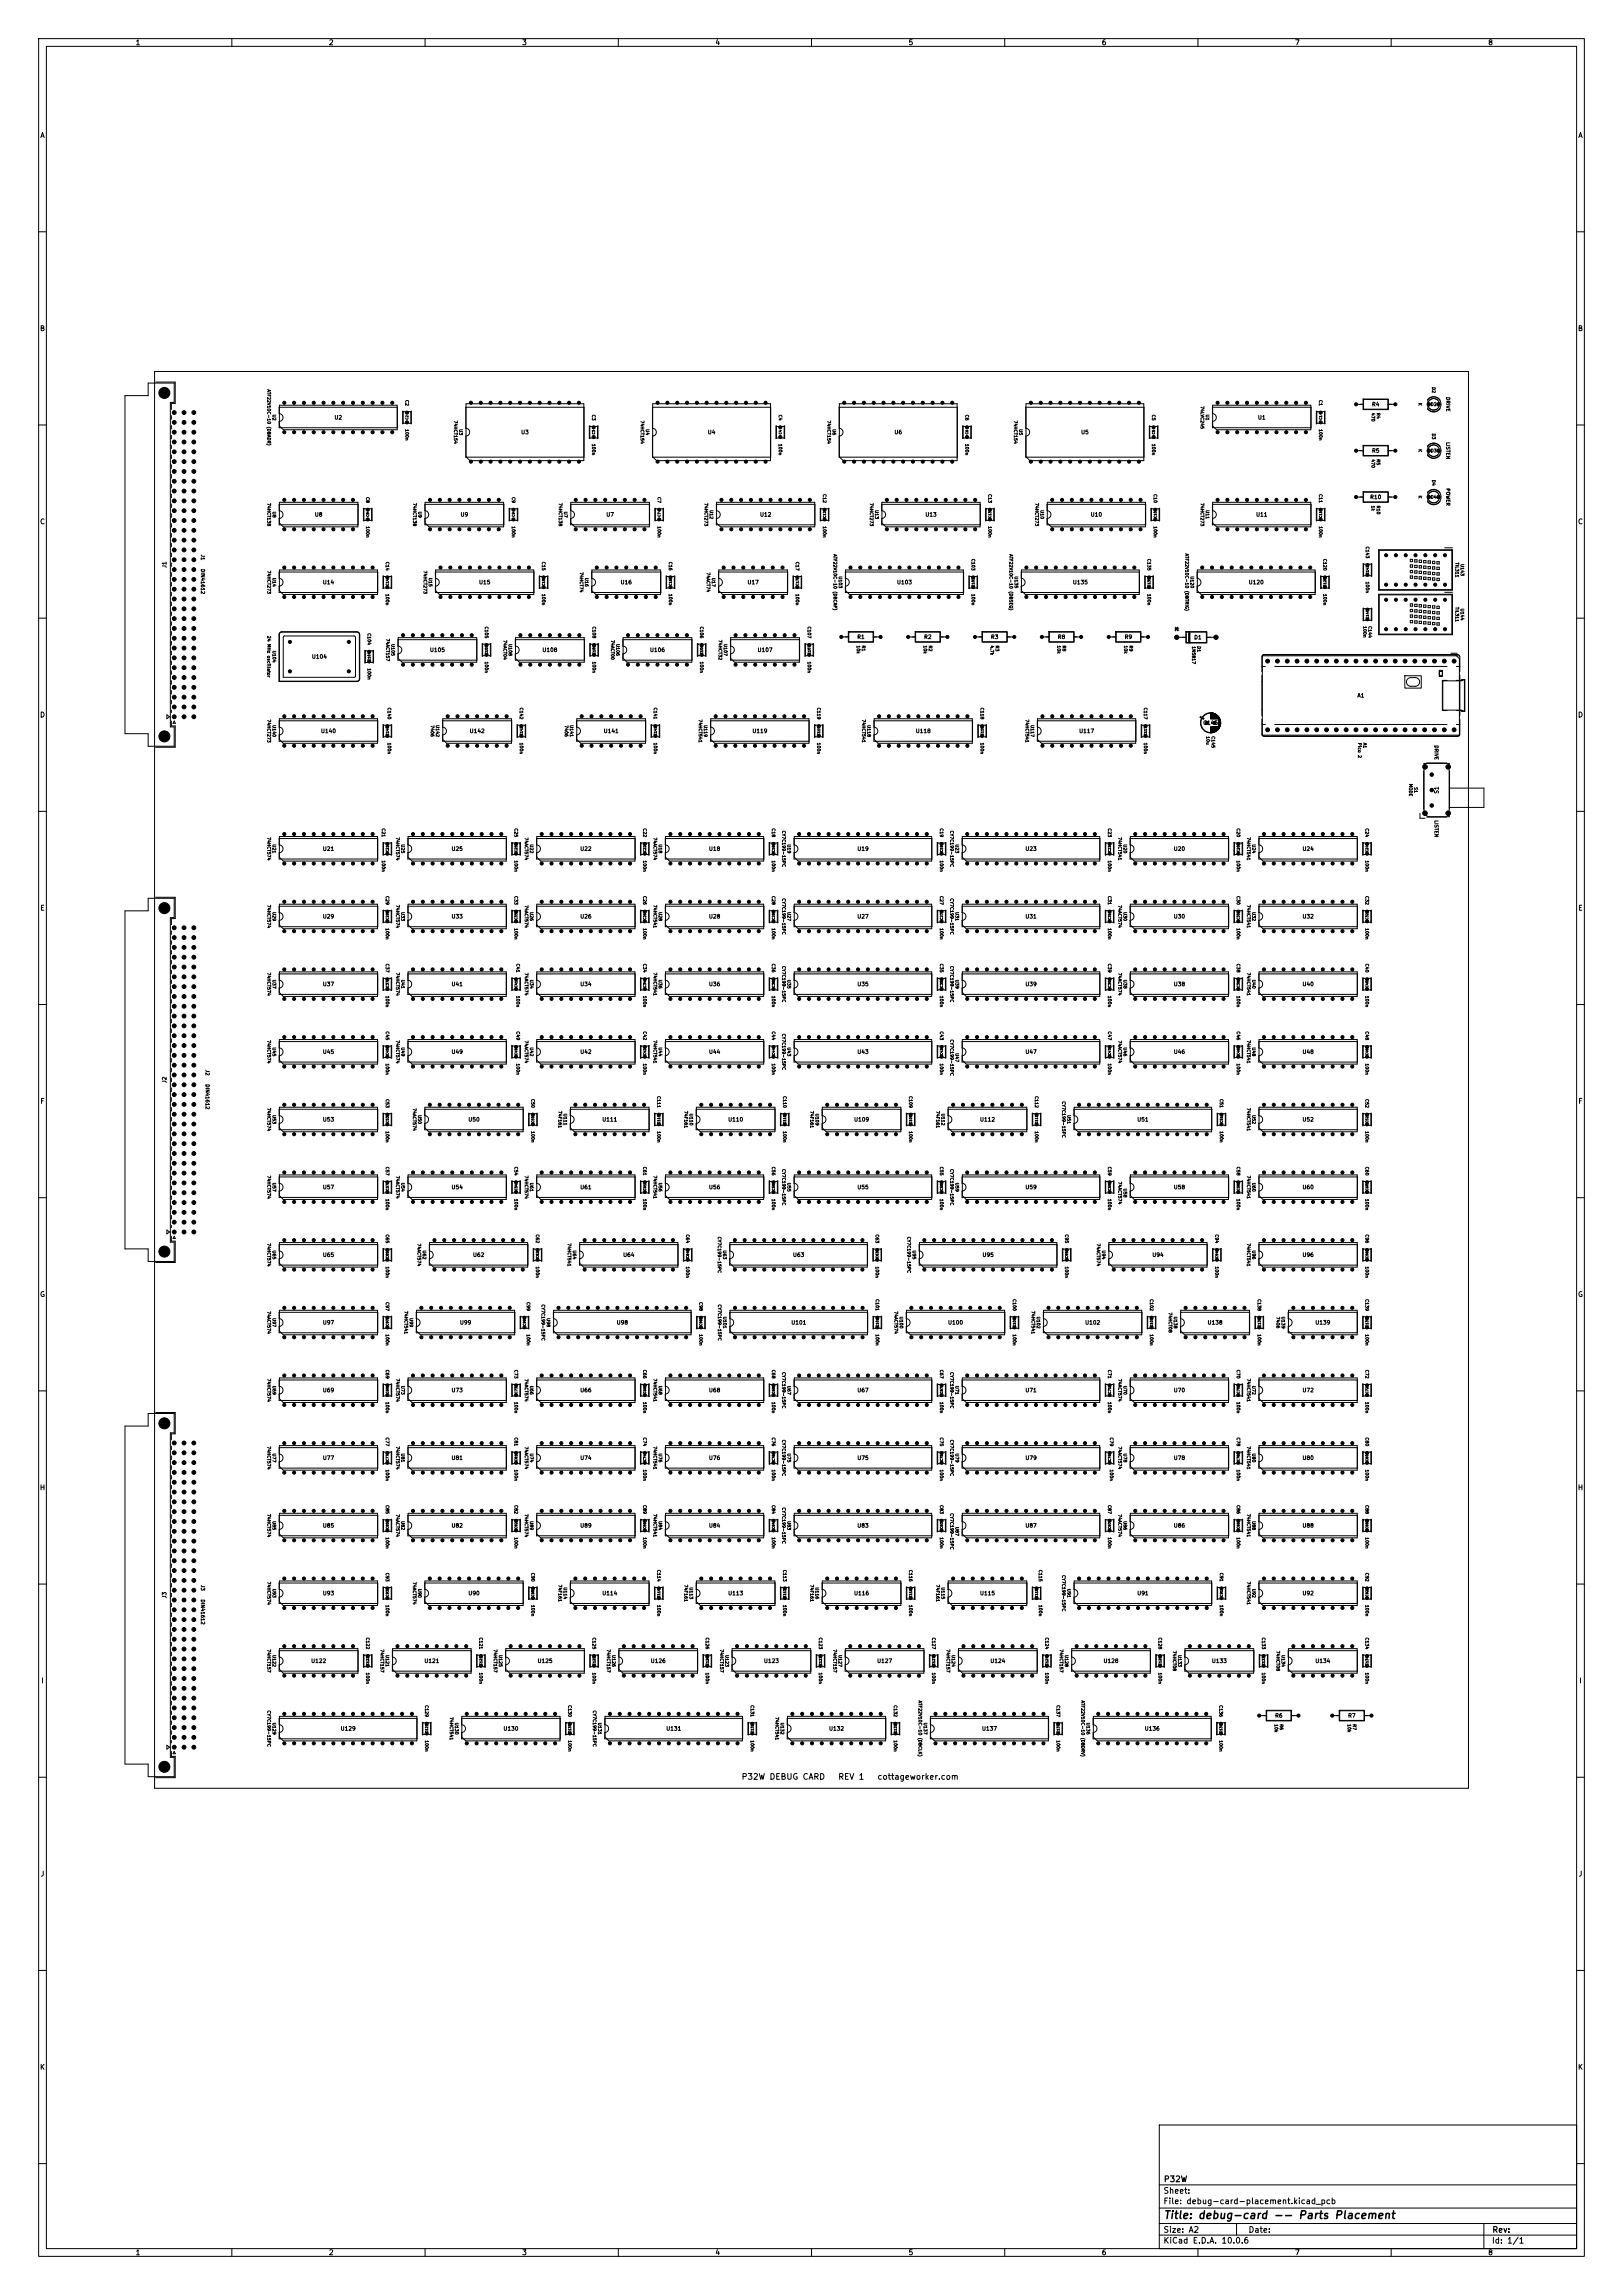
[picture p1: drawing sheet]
<svg xmlns="http://www.w3.org/2000/svg" width="420mm" height="594mm" viewBox="0 0 420 594" stroke-linecap="round" stroke-linejoin="round" font-family="sans-serif">
<defs><g id="words">
<text font-size="2" x="301" y="574.8">Title: debug-card -- Parts Placement</text>
<g font-size="1.5">
<text x="191.8" y="461">P32W DEBUG CARD</text>
<text x="216.8" y="461">REV 1</text>
<text x="226.9" y="461">cottageworker.com</text>
<text x="300.9" y="568.1">Sheet:</text>
<text x="301" y="565.1">P32W</text>
<text x="300.9" y="570.8">File: debug-card-placement.kicad_pcb</text>
<text x="300.9" y="581">KiCad E.D.A. 10.0.6</text>
<text x="300.9" y="578.2">Size: A2</text>
<text x="322.9" y="578.2">Date:</text>
<text x="385.9" y="581">Id: 1/1</text>
<text x="386" y="578.2">Rev:</text>
</g>
<g font-size="1.3">
<text x="35" y="12">1</text>
<text x="85" y="12">2</text>
<text x="135" y="12">3</text>
<text x="185" y="12">4</text>
<text x="235" y="12">5</text>
<text x="285" y="12">6</text>
<text x="335" y="12">7</text>
<text x="385" y="12">8</text>
<text x="10.3" y="36">A</text>
<text x="408.3" y="36">A</text>
<text x="10.2" y="86">B</text>
<text x="408.2" y="86">B</text>
<text x="10.2" y="136">C</text>
<text x="408.2" y="136">C</text>
<text x="10.2" y="186">D</text>
<text x="408.2" y="186">D</text>
<text x="10.3" y="236">E</text>
<text x="408.3" y="236">E</text>
<text x="10.3" y="286">F</text>
<text x="408.3" y="286">F</text>
<text x="10.2" y="336">G</text>
<text x="408.2" y="336">G</text>
<text x="10.2" y="386">H</text>
<text x="408.2" y="386">H</text>
<text x="10.6" y="436">I</text>
<text x="408.5" y="436">I</text>
<text x="10.4" y="486">J</text>
<text x="408.4" y="486">J</text>
<text x="10.2" y="536">K</text>
<text x="408.2" y="536">K</text>
<text x="35" y="584">1</text>
<text x="85" y="584">2</text>
<text x="135" y="584">3</text>
<text x="185" y="584">4</text>
<text x="235" y="584">5</text>
<text x="285" y="584">6</text>
<text x="335" y="584">7</text>
<text x="385" y="584">8</text>
</g>
<g font-size="1">
<text x="354.9" y="105.4">R4</text>
<text x="86.4" y="108.8">U2</text>
<text x="134.7" y="112.6">U3</text>
<text x="183" y="112.6">U4</text>
<text x="231.3" y="112.6">U6</text>
<text x="279.6" y="112.6">U5</text>
<text x="325.4" y="108.8">U1</text>
<text x="354.9" y="117.4">R5</text>
<text x="354.4" y="129.4">R10</text>
<text x="81.4" y="133.9">U8</text>
<text x="119.1" y="133.9">U9</text>
<text x="156.8" y="133.9">U7</text>
<text x="196.6" y="133.9">U12</text>
<text x="239.3" y="133.9">U13</text>
<text x="282.1" y="133.9">U10</text>
<text x="324.9" y="133.9">U11</text>
<text x="43.3" y="147.1" transform="rotate(-90 43.3 147.1)">J1</text>
<text x="83.4" y="151.5">U14</text>
<text x="123.8" y="151.5">U15</text>
<text x="160.5" y="151.5">U16</text>
<text x="193.3" y="151.5">U17</text>
<text x="232" y="151.5">U103</text>
<text x="277.5" y="151.5">U135</text>
<text x="323" y="151.5">U120</text>
<text x="221.7" y="165.6">R1</text>
<text x="239" y="165.6">R2</text>
<text x="256.3" y="165.6">R3</text>
<text x="273.6" y="165.6">R8</text>
<text x="290.9" y="165.6">R9</text>
<text x="303.7" y="162.3" transform="rotate(90 303.7 162.3)">K</text>
<text x="303.9" y="163.6">K</text>
<text x="308.9" y="165.7">D1</text>
<text x="80.6" y="170.7">U104</text>
<text x="111.1" y="169">U105</text>
<text x="140.2" y="169">U108</text>
<text x="168.1" y="169">U106</text>
<text x="195.9" y="169">U107</text>
<text x="351.2" y="180.8">A1</text>
<text x="82.9" y="190">U140</text>
<text x="121.4" y="190">U142</text>
<text x="156.1" y="190">U141</text>
<text x="194.6" y="190">U119</text>
<text x="236.9" y="190">U118</text>
<text x="279.1" y="190">U117</text>
<text x="311.2" y="187.8">C145</text>
<text x="372.5" y="205.5" transform="rotate(-90 372.5 205.5)">S1</text>
<text x="83.4" y="220.4">U21</text>
<text x="116.7" y="220.4">U25</text>
<text x="150" y="220.4">U22</text>
<text x="183.3" y="220.4">U18</text>
<text x="221.7" y="220.4">U19</text>
<text x="265.2" y="220.4">U23</text>
<text x="303.6" y="220.4">U20</text>
<text x="336.9" y="220.4">U24</text>
<text x="83.4" y="238">U29</text>
<text x="116.7" y="238">U33</text>
<text x="150" y="238">U26</text>
<text x="183.3" y="238">U28</text>
<text x="221.7" y="238">U27</text>
<text x="265.2" y="238">U31</text>
<text x="303.6" y="238">U30</text>
<text x="336.9" y="238">U32</text>
<text x="83.4" y="255.5">U37</text>
<text x="116.7" y="255.5">U41</text>
<text x="150" y="255.5">U34</text>
<text x="183.3" y="255.5">U36</text>
<text x="221.7" y="255.5">U35</text>
<text x="265.2" y="255.5">U39</text>
<text x="303.6" y="255.5">U38</text>
<text x="336.9" y="255.5">U40</text>
<text x="83.4" y="273">U45</text>
<text x="116.7" y="273">U49</text>
<text x="150" y="273">U42</text>
<text x="183.3" y="273">U44</text>
<text x="221.7" y="273">U43</text>
<text x="265.2" y="273">U47</text>
<text x="303.6" y="273">U46</text>
<text x="336.9" y="273">U48</text>
<text x="43.3" y="280.5" transform="rotate(-90 43.3 280.5)">J2</text>
<text x="83.4" y="290.5">U53</text>
<text x="121.1" y="290.5">U50</text>
<text x="155.7" y="290.5">U111</text>
<text x="188.3" y="290.5">U110</text>
<text x="220.9" y="290.5">U109</text>
<text x="253.5" y="290.5">U112</text>
<text x="294.2" y="290.5">U51</text>
<text x="336.9" y="290.5">U52</text>
<text x="83.4" y="308">U57</text>
<text x="116.7" y="308">U54</text>
<text x="150" y="308">U61</text>
<text x="183.3" y="308">U56</text>
<text x="221.7" y="308">U55</text>
<text x="265.2" y="308">U59</text>
<text x="303.6" y="308">U58</text>
<text x="336.9" y="308">U60</text>
<text x="83.4" y="325.5">U65</text>
<text x="122.3" y="325.5">U62</text>
<text x="161.1" y="325.5">U64</text>
<text x="205.1" y="325.5">U63</text>
<text x="254.1" y="325.5">U95</text>
<text x="298.1" y="325.5">U94</text>
<text x="336.9" y="325.5">U96</text>
<text x="83.4" y="343.1">U97</text>
<text x="118.9" y="343.1">U99</text>
<text x="159.5" y="343.1">U98</text>
<text x="204.6" y="343.1">U101</text>
<text x="245.2" y="343.1">U100</text>
<text x="280.7" y="343.1">U102</text>
<text x="312.4" y="343.1">U138</text>
<text x="340.3" y="343.1">U139</text>
<text x="83.4" y="360.6">U69</text>
<text x="116.7" y="360.6">U73</text>
<text x="150" y="360.6">U66</text>
<text x="183.3" y="360.6">U68</text>
<text x="221.7" y="360.6">U67</text>
<text x="265.2" y="360.6">U71</text>
<text x="303.6" y="360.6">U70</text>
<text x="336.9" y="360.6">U72</text>
<text x="83.4" y="378.1">U77</text>
<text x="116.7" y="378.1">U81</text>
<text x="150" y="378.1">U74</text>
<text x="183.3" y="378.1">U76</text>
<text x="221.7" y="378.1">U75</text>
<text x="265.2" y="378.1">U79</text>
<text x="303.6" y="378.1">U78</text>
<text x="336.9" y="378.1">U80</text>
<text x="83.4" y="395.6">U85</text>
<text x="116.7" y="395.6">U82</text>
<text x="150" y="395.6">U89</text>
<text x="183.3" y="395.6">U84</text>
<text x="221.7" y="395.6">U83</text>
<text x="265.2" y="395.6">U87</text>
<text x="303.6" y="395.6">U86</text>
<text x="336.9" y="395.6">U88</text>
<text x="43.3" y="413.8" transform="rotate(-90 43.3 413.8)">J3</text>
<text x="83.4" y="413.1">U93</text>
<text x="121.1" y="413.1">U90</text>
<text x="155.7" y="413.1">U114</text>
<text x="188.3" y="413.1">U113</text>
<text x="220.9" y="413.1">U116</text>
<text x="253.5" y="413.1">U115</text>
<text x="294.2" y="413.1">U91</text>
<text x="336.9" y="413.1">U92</text>
<text x="80.4" y="430.6">U122</text>
<text x="109.7" y="430.6">U121</text>
<text x="139" y="430.6">U125</text>
<text x="168.3" y="430.6">U126</text>
<text x="197.6" y="430.6">U123</text>
<text x="226.9" y="430.6">U127</text>
<text x="256.2" y="430.6">U124</text>
<text x="285.4" y="430.6">U128</text>
<text x="313.5" y="430.6">U133</text>
<text x="340.3" y="430.6">U134</text>
<text x="88" y="448.2">U129</text>
<text x="130.2" y="448.2">U130</text>
<text x="172.3" y="448.2">U131</text>
<text x="214.4" y="448.2">U132</text>
<text x="254" y="448.2">U137</text>
<text x="296.1" y="448.2">U136</text>
<text x="329.9" y="444.8">R6</text>
<text x="348.7" y="444.8">R7</text>
</g>
<g font-size=".9">
<text x="374" y="102.7" transform="rotate(90 374 102.7)">DRIVE</text>
<text x="374" y="114.3" transform="rotate(90 374 114.3)">LISTEN</text>
<text x="374" y="126.3" transform="rotate(90 374 126.3)">POWER</text>
<text x="51.8" y="143.4" transform="rotate(90 51.8 143.4)">J1</text>
<text x="51.8" y="147.2" transform="rotate(90 51.8 147.2)">DIN41612</text>
<text x="371" y="192.8" transform="rotate(90 371 192.8)">DRIVE</text>
<text x="371" y="212.2" transform="rotate(90 371 212.2)">LISTEN</text>
<text x="53" y="276.8" transform="rotate(90 53 276.8)">J2</text>
<text x="53" y="280.5" transform="rotate(90 53 280.5)">DIN41612</text>
<text x="51.8" y="410.1" transform="rotate(90 51.8 410.1)">J3</text>
<text x="51.8" y="413.9" transform="rotate(90 51.8 413.9)">DIN41612</text>
</g>
<g font-size=".8">
<text x="69" y="100.7" transform="rotate(90 69 100.7)">ATF22V10C-10 (DBADR)</text>
<text x="370.4" y="100.1" transform="rotate(90 370.4 100.1)">D2</text>
<text x="70.3" y="107.2" transform="rotate(90 70.3 107.2)">U2</text>
<text x="104.7" y="103.4" transform="rotate(90 104.7 103.4)">C2</text>
<text x="153" y="107.2" transform="rotate(90 153 107.2)">C3</text>
<text x="201.3" y="107.2" transform="rotate(90 201.3 107.2)">C4</text>
<text x="249.6" y="107.2" transform="rotate(90 249.6 107.2)">C6</text>
<text x="297.9" y="107.2" transform="rotate(90 297.9 107.2)">C5</text>
<text x="310.5" y="105" transform="rotate(90 310.5 105)">74LVC245</text>
<text x="311.9" y="107.2" transform="rotate(90 311.9 107.2)">U1</text>
<text x="341.1" y="103.4" transform="rotate(90 341.1 103.4)">C1</text>
<text x="354.7" y="106.8" transform="rotate(90 354.7 106.8)">470</text>
<text x="356.1" y="106.8" transform="rotate(90 356.1 106.8)">R4</text>
<text x="366.9" y="104.2" transform="rotate(90 366.9 104.2)">K</text>
<text x="370.1" y="105.3">D2</text>
<text x="104.7" y="111" transform="rotate(90 104.7 111)">100n</text>
<text x="117.3" y="108.8" transform="rotate(90 117.3 108.8)">74HCT154</text>
<text x="118.6" y="111" transform="rotate(90 118.6 111)">U3</text>
<text x="165.6" y="108.8" transform="rotate(90 165.6 108.8)">74HCT154</text>
<text x="166.9" y="111" transform="rotate(90 166.9 111)">U4</text>
<text x="213.9" y="108.8" transform="rotate(90 213.9 108.8)">74HCT154</text>
<text x="215.3" y="111" transform="rotate(90 215.3 111)">U6</text>
<text x="262.2" y="108.8" transform="rotate(90 262.2 108.8)">74HCT154</text>
<text x="263.6" y="111" transform="rotate(90 263.6 111)">U5</text>
<text x="341.1" y="111" transform="rotate(90 341.1 111)">100n</text>
<text x="370.4" y="112.1" transform="rotate(90 370.4 112.1)">D3</text>
<text x="153" y="114.8" transform="rotate(90 153 114.8)">100n</text>
<text x="201.3" y="114.8" transform="rotate(90 201.3 114.8)">100n</text>
<text x="249.6" y="114.8" transform="rotate(90 249.6 114.8)">100n</text>
<text x="297.9" y="114.8" transform="rotate(90 297.9 114.8)">100n</text>
<text x="354.7" y="118.8" transform="rotate(90 354.7 118.8)">470</text>
<text x="356.1" y="118.8" transform="rotate(90 356.1 118.8)">R5</text>
<text x="366.9" y="116.2" transform="rotate(90 366.9 116.2)">K</text>
<text x="370.1" y="117.3">D3</text>
<text x="370.4" y="124.1" transform="rotate(90 370.4 124.1)">D4</text>
<text x="69" y="130.1" transform="rotate(90 69 130.1)">74HCT138</text>
<text x="94.6" y="128.6" transform="rotate(90 94.6 128.6)">C8</text>
<text x="106.7" y="130.1" transform="rotate(90 106.7 130.1)">74HCT138</text>
<text x="132.3" y="128.6" transform="rotate(90 132.3 128.6)">C9</text>
<text x="144.4" y="130.1" transform="rotate(90 144.4 130.1)">74HCT138</text>
<text x="170" y="128.6" transform="rotate(90 170 128.6)">C7</text>
<text x="182.1" y="130.1" transform="rotate(90 182.1 130.1)">74HCT273</text>
<text x="183.5" y="131.9" transform="rotate(90 183.5 131.9)">U12</text>
<text x="212.8" y="127.8" transform="rotate(90 212.8 127.8)">C12</text>
<text x="224.9" y="130.1" transform="rotate(90 224.9 130.1)">74HCT273</text>
<text x="226.3" y="131.9" transform="rotate(90 226.3 131.9)">U13</text>
<text x="255.6" y="127.8" transform="rotate(90 255.6 127.8)">C13</text>
<text x="267.7" y="130.1" transform="rotate(90 267.7 130.1)">74HCT273</text>
<text x="269.1" y="131.9" transform="rotate(90 269.1 131.9)">U10</text>
<text x="298.4" y="127.8" transform="rotate(90 298.4 127.8)">C10</text>
<text x="310.5" y="130.1" transform="rotate(90 310.5 130.1)">74HCT273</text>
<text x="311.9" y="131.9" transform="rotate(90 311.9 131.9)">U11</text>
<text x="341.1" y="127.8" transform="rotate(90 341.1 127.8)">C11</text>
<text x="354.7" y="130.8" transform="rotate(90 354.7 130.8)">1k</text>
<text x="356.1" y="130.8" transform="rotate(90 356.1 130.8)">R10</text>
<text x="366.9" y="128.2" transform="rotate(90 366.9 128.2)">K</text>
<text x="370.1" y="129.3">D4</text>
<text x="70.3" y="132.3" transform="rotate(90 70.3 132.3)">U8</text>
<text x="94.6" y="136.1" transform="rotate(90 94.6 136.1)">100n</text>
<text x="108.1" y="132.3" transform="rotate(90 108.1 132.3)">U9</text>
<text x="132.3" y="136.1" transform="rotate(90 132.3 136.1)">100n</text>
<text x="145.8" y="132.3" transform="rotate(90 145.8 132.3)">U7</text>
<text x="170" y="136.1" transform="rotate(90 170 136.1)">100n</text>
<text x="212.8" y="136.1" transform="rotate(90 212.8 136.1)">100n</text>
<text x="255.6" y="136.1" transform="rotate(90 255.6 136.1)">100n</text>
<text x="298.4" y="136.1" transform="rotate(90 298.4 136.1)">100n</text>
<text x="341.1" y="136.1" transform="rotate(90 341.1 136.1)">100n</text>
<text x="215.5" y="143.3" transform="rotate(90 215.5 143.3)">ATF22V10C-10 (DBCAP)</text>
<text x="261" y="143.3" transform="rotate(90 261 143.3)">ATF22V10C-10 (DBSEQ)</text>
<text x="306.5" y="143.2" transform="rotate(90 306.5 143.2)">ATF22V10C-10 (DBTRIG)</text>
<text x="353.3" y="141.4" transform="rotate(90 353.3 141.4)">C143</text>
<text x="69" y="147.6" transform="rotate(90 69 147.6)">74HCT273</text>
<text x="70.3" y="149.4" transform="rotate(90 70.3 149.4)">U14</text>
<text x="99.6" y="145.3" transform="rotate(90 99.6 145.3)">C14</text>
<text x="109.4" y="147.6" transform="rotate(90 109.4 147.6)">74HCT273</text>
<text x="110.8" y="149.4" transform="rotate(90 110.8 149.4)">U15</text>
<text x="140.1" y="145.3" transform="rotate(90 140.1 145.3)">C15</text>
<text x="149.9" y="148" transform="rotate(90 149.9 148)">74HCT74</text>
<text x="151.2" y="149.4" transform="rotate(90 151.2 149.4)">U16</text>
<text x="172.9" y="145.3" transform="rotate(90 172.9 145.3)">C16</text>
<text x="182.7" y="148.1" transform="rotate(90 182.7 148.1)">74ACT74</text>
<text x="184" y="149.4" transform="rotate(90 184 149.4)">U17</text>
<text x="205.7" y="145.3" transform="rotate(90 205.7 145.3)">C17</text>
<text x="216.9" y="149.1" transform="rotate(90 216.9 149.1)">U103</text>
<text x="251.2" y="144.5" transform="rotate(90 251.2 144.5)">C103</text>
<text x="262.4" y="149.1" transform="rotate(90 262.4 149.1)">U135</text>
<text x="296.7" y="144.5" transform="rotate(90 296.7 144.5)">C135</text>
<text x="307.9" y="149.1" transform="rotate(90 307.9 149.1)">U120</text>
<text x="342.3" y="144.5" transform="rotate(90 342.3 144.5)">C120</text>
<text x="376.4" y="145.5" transform="rotate(90 376.4 145.5)">TIL311</text>
<text x="377.8" y="145.9" transform="rotate(90 377.8 145.9)">U143</text>
<text x="99.6" y="153.6" transform="rotate(90 99.6 153.6)">100n</text>
<text x="140.1" y="153.6" transform="rotate(90 140.1 153.6)">100n</text>
<text x="172.9" y="153.6" transform="rotate(90 172.9 153.6)">100n</text>
<text x="205.7" y="153.6" transform="rotate(90 205.7 153.6)">100n</text>
<text x="251.2" y="153.6" transform="rotate(90 251.2 153.6)">100n</text>
<text x="296.7" y="153.6" transform="rotate(90 296.7 153.6)">100n</text>
<text x="342.3" y="153.6" transform="rotate(90 342.3 153.6)">100n</text>
<text x="353.3" y="150.4" transform="rotate(90 353.3 150.4)">100n</text>
<text x="352.6" y="162" transform="rotate(90 352.6 162)">100n</text>
<text x="353.9" y="162" transform="rotate(90 353.9 162)">C144</text>
<text x="376.4" y="157" transform="rotate(90 376.4 157)">TIL311</text>
<text x="377.8" y="157.4" transform="rotate(90 377.8 157.4)">U144</text>
<text x="69" y="164.5" transform="rotate(90 69 164.5)">24 MHz oscillator</text>
<text x="94.9" y="163.8" transform="rotate(90 94.9 163.8)">C104</text>
<text x="99.7" y="165.2" transform="rotate(90 99.7 165.2)">74ACT157</text>
<text x="101.1" y="166.6" transform="rotate(90 101.1 166.6)">U105</text>
<text x="125.3" y="162.1" transform="rotate(90 125.3 162.1)">C105</text>
<text x="130.1" y="165.6" transform="rotate(90 130.1 165.6)">74ACT04</text>
<text x="131.4" y="166.6" transform="rotate(90 131.4 166.6)">U108</text>
<text x="153.1" y="162.1" transform="rotate(90 153.1 162.1)">C108</text>
<text x="157.9" y="165.6" transform="rotate(90 157.9 165.6)">74ACT00</text>
<text x="159.3" y="166.6" transform="rotate(90 159.3 166.6)">U106</text>
<text x="181" y="162.1" transform="rotate(90 181 162.1)">C106</text>
<text x="185.8" y="165.5" transform="rotate(90 185.8 165.5)">74HCT32</text>
<text x="187.1" y="166.6" transform="rotate(90 187.1 166.6)">U107</text>
<text x="208.8" y="162.1" transform="rotate(90 208.8 162.1)">C107</text>
<text x="221.5" y="167" transform="rotate(90 221.5 167)">10k</text>
<text x="222.9" y="167" transform="rotate(90 222.9 167)">R1</text>
<text x="238.8" y="167" transform="rotate(90 238.8 167)">10k</text>
<text x="240.2" y="167" transform="rotate(90 240.2 167)">R2</text>
<text x="256.1" y="167" transform="rotate(90 256.1 167)">4.7k</text>
<text x="257.5" y="167" transform="rotate(90 257.5 167)">R3</text>
<text x="273.4" y="167" transform="rotate(90 273.4 167)">10k</text>
<text x="274.8" y="167" transform="rotate(90 274.8 167)">R8</text>
<text x="290.7" y="167" transform="rotate(90 290.7 167)">10k</text>
<text x="292.1" y="167" transform="rotate(90 292.1 167)">R9</text>
<text x="308.3" y="167.2" transform="rotate(90 308.3 167.2)">1N5817</text>
<text x="309.7" y="167.2" transform="rotate(90 309.7 167.2)">D1</text>
<text x="70.3" y="168.3" transform="rotate(90 70.3 168.3)">U104</text>
<text x="94.9" y="172.9" transform="rotate(90 94.9 172.9)">100n</text>
<text x="125.3" y="171.1" transform="rotate(90 125.3 171.1)">100n</text>
<text x="153.1" y="171.1" transform="rotate(90 153.1 171.1)">100n</text>
<text x="181" y="171.1" transform="rotate(90 181 171.1)">100n</text>
<text x="208.8" y="171.1" transform="rotate(90 208.8 171.1)">100n</text>
<text x="100.1" y="183" transform="rotate(90 100.1 183)">C140</text>
<text x="134.3" y="183" transform="rotate(90 134.3 183)">C142</text>
<text x="169" y="183" transform="rotate(90 169 183)">C141</text>
<text x="211.3" y="183" transform="rotate(90 211.3 183)">C119</text>
<text x="253.6" y="183" transform="rotate(90 253.6 183)">C118</text>
<text x="295.8" y="183" transform="rotate(90 295.8 183)">C117</text>
<text x="69" y="186.1" transform="rotate(90 69 186.1)">74HCT273</text>
<text x="70.3" y="187.6" transform="rotate(90 70.3 187.6)">U140</text>
<text x="111.3" y="187.6" transform="rotate(90 111.3 187.6)">7406</text>
<text x="112.6" y="187.6" transform="rotate(90 112.6 187.6)">U142</text>
<text x="146" y="187.6" transform="rotate(90 146 187.6)">7406</text>
<text x="147.3" y="187.6" transform="rotate(90 147.3 187.6)">U141</text>
<text x="180.6" y="186.1" transform="rotate(90 180.6 186.1)">74HCT541</text>
<text x="182" y="187.6" transform="rotate(90 182 187.6)">U119</text>
<text x="222.9" y="186.1" transform="rotate(90 222.9 186.1)">74HCT541</text>
<text x="224.3" y="187.6" transform="rotate(90 224.3 187.6)">U118</text>
<text x="265.2" y="186.1" transform="rotate(90 265.2 186.1)">74HCT541</text>
<text x="266.5" y="187.6" transform="rotate(90 266.5 187.6)">U117</text>
<text x="312" y="190.4" transform="rotate(90 312 190.4)">10u</text>
<text x="313.3" y="190.4" transform="rotate(90 313.3 190.4)">C145</text>
<text x="100.1" y="192.1" transform="rotate(90 100.1 192.1)">100n</text>
<text x="134.3" y="192.1" transform="rotate(90 134.3 192.1)">100n</text>
<text x="169" y="192.1" transform="rotate(90 169 192.1)">100n</text>
<text x="211.3" y="192.1" transform="rotate(90 211.3 192.1)">100n</text>
<text x="253.6" y="192.1" transform="rotate(90 253.6 192.1)">100n</text>
<text x="295.8" y="192.1" transform="rotate(90 295.8 192.1)">100n</text>
<text x="351.3" y="192.2" transform="rotate(90 351.3 192.2)">Pico 2</text>
<text x="352.6" y="192.2" transform="rotate(90 352.6 192.2)">A1</text>
<text x="364.5" y="202.8" transform="rotate(90 364.5 202.8)">MODE</text>
<text x="365.8" y="203.6" transform="rotate(90 365.8 203.6)">S1</text>
<text x="98.6" y="214.3" transform="rotate(90 98.6 214.3)">C21</text>
<text x="132.9" y="214.3" transform="rotate(90 132.9 214.3)">C25</text>
<text x="166.3" y="214.3" transform="rotate(90 166.3 214.3)">C22</text>
<text x="199.6" y="214.3" transform="rotate(90 199.6 214.3)">C18</text>
<text x="202.2" y="214.9" transform="rotate(90 202.2 214.9)">CY7C199-15PC</text>
<text x="243" y="214.3" transform="rotate(90 243 214.3)">C19</text>
<text x="245.7" y="214.9" transform="rotate(90 245.7 214.9)">CY7C199-15PC</text>
<text x="286.5" y="214.3" transform="rotate(90 286.5 214.3)">C23</text>
<text x="319.8" y="214.3" transform="rotate(90 319.8 214.3)">C20</text>
<text x="353.1" y="214.3" transform="rotate(90 353.1 214.3)">C24</text>
<text x="69" y="216.6" transform="rotate(90 69 216.6)">74HCT574</text>
<text x="70.3" y="218.4" transform="rotate(90 70.3 218.4)">U21</text>
<text x="102.3" y="216.6" transform="rotate(90 102.3 216.6)">74HCT574</text>
<text x="103.7" y="218.4" transform="rotate(90 103.7 218.4)">U25</text>
<text x="135.6" y="216.7" transform="rotate(90 135.6 216.7)">74ACT574</text>
<text x="137" y="218.4" transform="rotate(90 137 218.4)">U22</text>
<text x="168.9" y="216.7" transform="rotate(90 168.9 216.7)">74ACT574</text>
<text x="170.3" y="218.4" transform="rotate(90 170.3 218.4)">U18</text>
<text x="203.6" y="218.4" transform="rotate(90 203.6 218.4)">U19</text>
<text x="247.1" y="218.4" transform="rotate(90 247.1 218.4)">U23</text>
<text x="289.2" y="216.6" transform="rotate(90 289.2 216.6)">74HCT541</text>
<text x="290.5" y="218.4" transform="rotate(90 290.5 218.4)">U20</text>
<text x="322.5" y="216.6" transform="rotate(90 322.5 216.6)">74HCT541</text>
<text x="323.9" y="218.4" transform="rotate(90 323.9 218.4)">U24</text>
<text x="98.6" y="222.6" transform="rotate(90 98.6 222.6)">100n</text>
<text x="132.9" y="222.6" transform="rotate(90 132.9 222.6)">100n</text>
<text x="166.3" y="222.6" transform="rotate(90 166.3 222.6)">100n</text>
<text x="199.6" y="222.6" transform="rotate(90 199.6 222.6)">100n</text>
<text x="243" y="222.6" transform="rotate(90 243 222.6)">100n</text>
<text x="286.5" y="222.6" transform="rotate(90 286.5 222.6)">100n</text>
<text x="319.8" y="222.6" transform="rotate(90 319.8 222.6)">100n</text>
<text x="353.1" y="222.6" transform="rotate(90 353.1 222.6)">100n</text>
<text x="99.6" y="231.8" transform="rotate(90 99.6 231.8)">C29</text>
<text x="132.9" y="231.8" transform="rotate(90 132.9 231.8)">C33</text>
<text x="166.3" y="231.8" transform="rotate(90 166.3 231.8)">C26</text>
<text x="199.6" y="231.8" transform="rotate(90 199.6 231.8)">C28</text>
<text x="202.2" y="232.4" transform="rotate(90 202.2 232.4)">CY7C199-15PC</text>
<text x="243" y="231.8" transform="rotate(90 243 231.8)">C27</text>
<text x="245.7" y="232.4" transform="rotate(90 245.7 232.4)">CY7C199-15PC</text>
<text x="286.5" y="231.8" transform="rotate(90 286.5 231.8)">C31</text>
<text x="319.8" y="231.8" transform="rotate(90 319.8 231.8)">C30</text>
<text x="353.1" y="231.8" transform="rotate(90 353.1 231.8)">C32</text>
<text x="69" y="234.1" transform="rotate(90 69 234.1)">74HCT574</text>
<text x="70.3" y="236" transform="rotate(90 70.3 236)">U29</text>
<text x="102.3" y="234.1" transform="rotate(90 102.3 234.1)">74HCT574</text>
<text x="103.7" y="236" transform="rotate(90 103.7 236)">U33</text>
<text x="135.6" y="234.2" transform="rotate(90 135.6 234.2)">74ACT574</text>
<text x="137" y="236" transform="rotate(90 137 236)">U26</text>
<text x="168.9" y="234.1" transform="rotate(90 168.9 234.1)">74HCT541</text>
<text x="170.3" y="236" transform="rotate(90 170.3 236)">U28</text>
<text x="203.6" y="236" transform="rotate(90 203.6 236)">U27</text>
<text x="247.1" y="236" transform="rotate(90 247.1 236)">U31</text>
<text x="289.2" y="234.2" transform="rotate(90 289.2 234.2)">74ACT574</text>
<text x="290.5" y="236" transform="rotate(90 290.5 236)">U30</text>
<text x="322.5" y="234.1" transform="rotate(90 322.5 234.1)">74HCT541</text>
<text x="323.9" y="236" transform="rotate(90 323.9 236)">U32</text>
<text x="99.6" y="240.1" transform="rotate(90 99.6 240.1)">100n</text>
<text x="132.9" y="240.1" transform="rotate(90 132.9 240.1)">100n</text>
<text x="166.3" y="240.1" transform="rotate(90 166.3 240.1)">100n</text>
<text x="199.6" y="240.1" transform="rotate(90 199.6 240.1)">100n</text>
<text x="243" y="240.1" transform="rotate(90 243 240.1)">100n</text>
<text x="286.5" y="240.1" transform="rotate(90 286.5 240.1)">100n</text>
<text x="319.8" y="240.1" transform="rotate(90 319.8 240.1)">100n</text>
<text x="353.1" y="240.1" transform="rotate(90 353.1 240.1)">100n</text>
<text x="69" y="251.6" transform="rotate(90 69 251.6)">74HCT574</text>
<text x="99.6" y="249.3" transform="rotate(90 99.6 249.3)">C37</text>
<text x="102.3" y="251.6" transform="rotate(90 102.3 251.6)">74HCT574</text>
<text x="133.4" y="249.3" transform="rotate(90 133.4 249.3)">C41</text>
<text x="135.6" y="251.7" transform="rotate(90 135.6 251.7)">74ACT574</text>
<text x="166.3" y="249.3" transform="rotate(90 166.3 249.3)">C34</text>
<text x="168.9" y="251.6" transform="rotate(90 168.9 251.6)">74HCT541</text>
<text x="199.6" y="249.3" transform="rotate(90 199.6 249.3)">C36</text>
<text x="202.2" y="249.9" transform="rotate(90 202.2 249.9)">CY7C199-15PC</text>
<text x="243" y="249.3" transform="rotate(90 243 249.3)">C35</text>
<text x="245.7" y="249.9" transform="rotate(90 245.7 249.9)">CY7C199-15PC</text>
<text x="286.5" y="249.3" transform="rotate(90 286.5 249.3)">C39</text>
<text x="289.2" y="251.7" transform="rotate(90 289.2 251.7)">74ACT574</text>
<text x="319.8" y="249.3" transform="rotate(90 319.8 249.3)">C38</text>
<text x="322.5" y="251.6" transform="rotate(90 322.5 251.6)">74HCT541</text>
<text x="353.1" y="249.3" transform="rotate(90 353.1 249.3)">C40</text>
<text x="70.3" y="253.5" transform="rotate(90 70.3 253.5)">U37</text>
<text x="99.6" y="257.6" transform="rotate(90 99.6 257.6)">100n</text>
<text x="103.7" y="253.5" transform="rotate(90 103.7 253.5)">U41</text>
<text x="133.4" y="257.6" transform="rotate(90 133.4 257.6)">100n</text>
<text x="137" y="253.5" transform="rotate(90 137 253.5)">U34</text>
<text x="166.3" y="257.6" transform="rotate(90 166.3 257.6)">100n</text>
<text x="170.3" y="253.5" transform="rotate(90 170.3 253.5)">U36</text>
<text x="199.6" y="257.6" transform="rotate(90 199.6 257.6)">100n</text>
<text x="203.6" y="253.5" transform="rotate(90 203.6 253.5)">U35</text>
<text x="243" y="257.6" transform="rotate(90 243 257.6)">100n</text>
<text x="247.1" y="253.5" transform="rotate(90 247.1 253.5)">U39</text>
<text x="286.5" y="257.6" transform="rotate(90 286.5 257.6)">100n</text>
<text x="290.5" y="253.5" transform="rotate(90 290.5 253.5)">U38</text>
<text x="319.8" y="257.6" transform="rotate(90 319.8 257.6)">100n</text>
<text x="323.9" y="253.5" transform="rotate(90 323.9 253.5)">U40</text>
<text x="353.1" y="257.6" transform="rotate(90 353.1 257.6)">100n</text>
<text x="69" y="269.1" transform="rotate(90 69 269.1)">74HCT574</text>
<text x="99.6" y="266.8" transform="rotate(90 99.6 266.8)">C45</text>
<text x="102.3" y="269.1" transform="rotate(90 102.3 269.1)">74HCT574</text>
<text x="133.4" y="266.8" transform="rotate(90 133.4 266.8)">C49</text>
<text x="135.6" y="269.2" transform="rotate(90 135.6 269.2)">74ACT574</text>
<text x="166.3" y="266.8" transform="rotate(90 166.3 266.8)">C42</text>
<text x="168.9" y="269.1" transform="rotate(90 168.9 269.1)">74HCT541</text>
<text x="199.6" y="266.8" transform="rotate(90 199.6 266.8)">C44</text>
<text x="202.2" y="267.4" transform="rotate(90 202.2 267.4)">CY7C199-15PC</text>
<text x="243" y="266.8" transform="rotate(90 243 266.8)">C43</text>
<text x="245.7" y="268.9" transform="rotate(90 245.7 268.9)">CY7C199-15PC</text>
<text x="286.5" y="266.8" transform="rotate(90 286.5 266.8)">C47</text>
<text x="289.2" y="269.2" transform="rotate(90 289.2 269.2)">74ACT574</text>
<text x="319.8" y="266.8" transform="rotate(90 319.8 266.8)">C46</text>
<text x="322.5" y="269.1" transform="rotate(90 322.5 269.1)">74HCT541</text>
<text x="353.1" y="266.8" transform="rotate(90 353.1 266.8)">C48</text>
<text x="70.3" y="271" transform="rotate(90 70.3 271)">U45</text>
<text x="99.6" y="275.2" transform="rotate(90 99.6 275.2)">100n</text>
<text x="103.7" y="271" transform="rotate(90 103.7 271)">U49</text>
<text x="133.4" y="275.2" transform="rotate(90 133.4 275.2)">100n</text>
<text x="137" y="271" transform="rotate(90 137 271)">U42</text>
<text x="166.3" y="275.2" transform="rotate(90 166.3 275.2)">100n</text>
<text x="170.3" y="271" transform="rotate(90 170.3 271)">U44</text>
<text x="199.6" y="275.2" transform="rotate(90 199.6 275.2)">100n</text>
<text x="203.6" y="271" transform="rotate(90 203.6 271)">U43</text>
<text x="243" y="275.2" transform="rotate(90 243 275.2)">100n</text>
<text x="247.1" y="272.5" transform="rotate(90 247.1 272.5)">U47</text>
<text x="286.5" y="275.2" transform="rotate(90 286.5 275.2)">100n</text>
<text x="290.5" y="271" transform="rotate(90 290.5 271)">U46</text>
<text x="319.8" y="275.2" transform="rotate(90 319.8 275.2)">100n</text>
<text x="323.9" y="271" transform="rotate(90 323.9 271)">U48</text>
<text x="353.1" y="275.2" transform="rotate(90 353.1 275.2)">100n</text>
<text x="69" y="286.7" transform="rotate(90 69 286.7)">74HCT574</text>
<text x="99.6" y="284.4" transform="rotate(90 99.6 284.4)">C53</text>
<text x="106.7" y="286.7" transform="rotate(90 106.7 286.7)">74ACT574</text>
<text x="137.3" y="284.4" transform="rotate(90 137.3 284.4)">C50</text>
<text x="144.3" y="287.4" transform="rotate(90 144.3 287.4)">74F161</text>
<text x="169.9" y="283.6" transform="rotate(90 169.9 283.6)">C111</text>
<text x="176.9" y="287.4" transform="rotate(90 176.9 287.4)">74F161</text>
<text x="202.5" y="283.6" transform="rotate(90 202.5 283.6)">C110</text>
<text x="209.5" y="287.4" transform="rotate(90 209.5 287.4)">74F161</text>
<text x="235.1" y="283.6" transform="rotate(90 235.1 283.6)">C109</text>
<text x="242.1" y="287.4" transform="rotate(90 242.1 287.4)">74F161</text>
<text x="267.6" y="283.6" transform="rotate(90 267.6 283.6)">C112</text>
<text x="274.7" y="285" transform="rotate(90 274.7 285)">CY7C199-15PC</text>
<text x="315.5" y="284.4" transform="rotate(90 315.5 284.4)">C51</text>
<text x="322.5" y="286.7" transform="rotate(90 322.5 286.7)">74HCT541</text>
<text x="353.1" y="284.4" transform="rotate(90 353.1 284.4)">C52</text>
<text x="70.3" y="288.5" transform="rotate(90 70.3 288.5)">U53</text>
<text x="99.6" y="292.7" transform="rotate(90 99.6 292.7)">100n</text>
<text x="108" y="288.5" transform="rotate(90 108 288.5)">U50</text>
<text x="137.3" y="292.7" transform="rotate(90 137.3 292.7)">100n</text>
<text x="145.7" y="288.1" transform="rotate(90 145.7 288.1)">U111</text>
<text x="169.9" y="292.7" transform="rotate(90 169.9 292.7)">100n</text>
<text x="178.3" y="288.1" transform="rotate(90 178.3 288.1)">U110</text>
<text x="202.5" y="292.7" transform="rotate(90 202.5 292.7)">100n</text>
<text x="210.8" y="288.1" transform="rotate(90 210.8 288.1)">U109</text>
<text x="235.1" y="292.7" transform="rotate(90 235.1 292.7)">100n</text>
<text x="243.4" y="288.1" transform="rotate(90 243.4 288.1)">U112</text>
<text x="267.6" y="292.7" transform="rotate(90 267.6 292.7)">100n</text>
<text x="276" y="288.5" transform="rotate(90 276 288.5)">U51</text>
<text x="315.5" y="292.7" transform="rotate(90 315.5 292.7)">100n</text>
<text x="323.9" y="288.5" transform="rotate(90 323.9 288.5)">U52</text>
<text x="353.1" y="292.7" transform="rotate(90 353.1 292.7)">100n</text>
<text x="69" y="304.2" transform="rotate(90 69 304.2)">74HCT574</text>
<text x="99.6" y="301.9" transform="rotate(90 99.6 301.9)">C57</text>
<text x="102.3" y="304.2" transform="rotate(90 102.3 304.2)">74ACT574</text>
<text x="132.9" y="301.9" transform="rotate(90 132.9 301.9)">C54</text>
<text x="135.6" y="304.2" transform="rotate(90 135.6 304.2)">74HCT574</text>
<text x="166.3" y="301.9" transform="rotate(90 166.3 301.9)">C61</text>
<text x="168.9" y="304.2" transform="rotate(90 168.9 304.2)">74HCT541</text>
<text x="199.6" y="301.9" transform="rotate(90 199.6 301.9)">C56</text>
<text x="202.2" y="302.5" transform="rotate(90 202.2 302.5)">CY7C199-15PC</text>
<text x="243" y="301.9" transform="rotate(90 243 301.9)">C55</text>
<text x="245.7" y="302.5" transform="rotate(90 245.7 302.5)">CY7C199-15PC</text>
<text x="286.5" y="301.9" transform="rotate(90 286.5 301.9)">C59</text>
<text x="289.2" y="305.7" transform="rotate(90 289.2 305.7)">74ACT574</text>
<text x="319.8" y="301.9" transform="rotate(90 319.8 301.9)">C58</text>
<text x="322.5" y="304.2" transform="rotate(90 322.5 304.2)">74HCT541</text>
<text x="353.1" y="301.9" transform="rotate(90 353.1 301.9)">C60</text>
<text x="70.3" y="306" transform="rotate(90 70.3 306)">U57</text>
<text x="99.6" y="310.2" transform="rotate(90 99.6 310.2)">100n</text>
<text x="103.7" y="306" transform="rotate(90 103.7 306)">U54</text>
<text x="132.9" y="310.2" transform="rotate(90 132.9 310.2)">100n</text>
<text x="137" y="306" transform="rotate(90 137 306)">U61</text>
<text x="166.3" y="310.2" transform="rotate(90 166.3 310.2)">100n</text>
<text x="170.3" y="306" transform="rotate(90 170.3 306)">U56</text>
<text x="199.6" y="310.2" transform="rotate(90 199.6 310.2)">100n</text>
<text x="203.6" y="306" transform="rotate(90 203.6 306)">U55</text>
<text x="243" y="310.2" transform="rotate(90 243 310.2)">100n</text>
<text x="247.1" y="306" transform="rotate(90 247.1 306)">U59</text>
<text x="286.5" y="310.2" transform="rotate(90 286.5 310.2)">100n</text>
<text x="290.5" y="307.5" transform="rotate(90 290.5 307.5)">U58</text>
<text x="319.8" y="310.2" transform="rotate(90 319.8 310.2)">100n</text>
<text x="323.9" y="306" transform="rotate(90 323.9 306)">U60</text>
<text x="353.1" y="310.2" transform="rotate(90 353.1 310.2)">100n</text>
<text x="69" y="321.7" transform="rotate(90 69 321.7)">74HCT574</text>
<text x="70.3" y="323.5" transform="rotate(90 70.3 323.5)">U65</text>
<text x="99.6" y="319.4" transform="rotate(90 99.6 319.4)">C65</text>
<text x="107.9" y="321.8" transform="rotate(90 107.9 321.8)">74ACT574</text>
<text x="109.2" y="323.5" transform="rotate(90 109.2 323.5)">U62</text>
<text x="138.5" y="319.4" transform="rotate(90 138.5 319.4)">C62</text>
<text x="146.7" y="321.7" transform="rotate(90 146.7 321.7)">74HCT541</text>
<text x="148.1" y="323.5" transform="rotate(90 148.1 323.5)">U64</text>
<text x="177.4" y="319.4" transform="rotate(90 177.4 319.4)">C64</text>
<text x="185.6" y="320" transform="rotate(90 185.6 320)">CY7C199-15PC</text>
<text x="186.9" y="323.5" transform="rotate(90 186.9 323.5)">U63</text>
<text x="226.4" y="319.4" transform="rotate(90 226.4 319.4)">C63</text>
<text x="234.6" y="320" transform="rotate(90 234.6 320)">CY7C199-15PC</text>
<text x="236" y="323.5" transform="rotate(90 236 323.5)">U95</text>
<text x="275.4" y="319.4" transform="rotate(90 275.4 319.4)">C95</text>
<text x="283.6" y="321.8" transform="rotate(90 283.6 321.8)">74ACT574</text>
<text x="285" y="323.5" transform="rotate(90 285 323.5)">U94</text>
<text x="314.3" y="319.4" transform="rotate(90 314.3 319.4)">C94</text>
<text x="322.5" y="321.7" transform="rotate(90 322.5 321.7)">74HCT541</text>
<text x="323.9" y="323.5" transform="rotate(90 323.9 323.5)">U96</text>
<text x="353.1" y="319.4" transform="rotate(90 353.1 319.4)">C96</text>
<text x="99.6" y="327.7" transform="rotate(90 99.6 327.7)">100n</text>
<text x="138.5" y="327.7" transform="rotate(90 138.5 327.7)">100n</text>
<text x="177.4" y="327.7" transform="rotate(90 177.4 327.7)">100n</text>
<text x="226.4" y="327.7" transform="rotate(90 226.4 327.7)">100n</text>
<text x="275.4" y="327.7" transform="rotate(90 275.4 327.7)">100n</text>
<text x="314.3" y="327.7" transform="rotate(90 314.3 327.7)">100n</text>
<text x="353.1" y="327.7" transform="rotate(90 353.1 327.7)">100n</text>
<text x="69" y="339.3" transform="rotate(90 69 339.3)">74ACT574</text>
<text x="70.3" y="341.1" transform="rotate(90 70.3 341.1)">U97</text>
<text x="99.6" y="336.9" transform="rotate(90 99.6 336.9)">C97</text>
<text x="104.5" y="339.2" transform="rotate(90 104.5 339.2)">74HCT541</text>
<text x="105.8" y="341.1" transform="rotate(90 105.8 341.1)">U99</text>
<text x="136.1" y="336.9" transform="rotate(90 136.1 336.9)">C99</text>
<text x="140" y="337.5" transform="rotate(90 140 337.5)">CY7C199-15PC</text>
<text x="141.3" y="341.1" transform="rotate(90 141.3 341.1)">U98</text>
<text x="180.8" y="336.9" transform="rotate(90 180.8 336.9)">C98</text>
<text x="185.6" y="337.5" transform="rotate(90 185.6 337.5)">CY7C199-15PC</text>
<text x="187" y="340.7" transform="rotate(90 187 340.7)">U101</text>
<text x="226.4" y="336.1" transform="rotate(90 226.4 336.1)">C101</text>
<text x="231.3" y="339.3" transform="rotate(90 231.3 339.3)">74ACT574</text>
<text x="232.6" y="340.7" transform="rotate(90 232.6 340.7)">U100</text>
<text x="261.9" y="336.1" transform="rotate(90 261.9 336.1)">C100</text>
<text x="266.7" y="339.2" transform="rotate(90 266.7 339.2)">74HCT541</text>
<text x="268.1" y="340.7" transform="rotate(90 268.1 340.7)">U102</text>
<text x="297.4" y="336.1" transform="rotate(90 297.4 336.1)">C102</text>
<text x="302.2" y="339.6" transform="rotate(90 302.2 339.6)">74HCT08</text>
<text x="303.6" y="340.7" transform="rotate(90 303.6 340.7)">U138</text>
<text x="325.3" y="336.1" transform="rotate(90 325.3 336.1)">C138</text>
<text x="330.1" y="340.7" transform="rotate(90 330.1 340.7)">7406</text>
<text x="331.5" y="340.7" transform="rotate(90 331.5 340.7)">U139</text>
<text x="353.1" y="336.1" transform="rotate(90 353.1 336.1)">C139</text>
<text x="99.6" y="345.2" transform="rotate(90 99.6 345.2)">100n</text>
<text x="136.1" y="345.2" transform="rotate(90 136.1 345.2)">100n</text>
<text x="180.8" y="345.2" transform="rotate(90 180.8 345.2)">100n</text>
<text x="226.4" y="345.2" transform="rotate(90 226.4 345.2)">100n</text>
<text x="261.9" y="345.2" transform="rotate(90 261.9 345.2)">100n</text>
<text x="297.4" y="345.2" transform="rotate(90 297.4 345.2)">100n</text>
<text x="325.3" y="345.2" transform="rotate(90 325.3 345.2)">100n</text>
<text x="353.1" y="345.2" transform="rotate(90 353.1 345.2)">100n</text>
<text x="69" y="356.7" transform="rotate(90 69 356.7)">74HCT574</text>
<text x="70.3" y="358.6" transform="rotate(90 70.3 358.6)">U69</text>
<text x="99.6" y="354.4" transform="rotate(90 99.6 354.4)">C69</text>
<text x="102.3" y="356.7" transform="rotate(90 102.3 356.7)">74HCT574</text>
<text x="103.7" y="358.6" transform="rotate(90 103.7 358.6)">U73</text>
<text x="132.9" y="354.4" transform="rotate(90 132.9 354.4)">C73</text>
<text x="135.6" y="356.8" transform="rotate(90 135.6 356.8)">74ACT574</text>
<text x="137" y="358.6" transform="rotate(90 137 358.6)">U66</text>
<text x="166.3" y="354.4" transform="rotate(90 166.3 354.4)">C66</text>
<text x="168.9" y="356.7" transform="rotate(90 168.9 356.7)">74HCT541</text>
<text x="170.3" y="358.6" transform="rotate(90 170.3 358.6)">U68</text>
<text x="199.6" y="354.4" transform="rotate(90 199.6 354.4)">C68</text>
<text x="202.2" y="355" transform="rotate(90 202.2 355)">CY7C199-15PC</text>
<text x="203.6" y="358.6" transform="rotate(90 203.6 358.6)">U67</text>
<text x="243" y="354.4" transform="rotate(90 243 354.4)">C67</text>
<text x="245.7" y="355" transform="rotate(90 245.7 355)">CY7C199-15PC</text>
<text x="247.1" y="358.6" transform="rotate(90 247.1 358.6)">U71</text>
<text x="286.5" y="354.4" transform="rotate(90 286.5 354.4)">C71</text>
<text x="289.2" y="356.8" transform="rotate(90 289.2 356.8)">74ACT574</text>
<text x="290.5" y="358.6" transform="rotate(90 290.5 358.6)">U70</text>
<text x="319.8" y="354.4" transform="rotate(90 319.8 354.4)">C70</text>
<text x="322.5" y="356.7" transform="rotate(90 322.5 356.7)">74HCT541</text>
<text x="323.9" y="358.6" transform="rotate(90 323.9 358.6)">U72</text>
<text x="353.1" y="354.4" transform="rotate(90 353.1 354.4)">C72</text>
<text x="99.6" y="362.7" transform="rotate(90 99.6 362.7)">100n</text>
<text x="132.9" y="362.7" transform="rotate(90 132.9 362.7)">100n</text>
<text x="166.3" y="362.7" transform="rotate(90 166.3 362.7)">100n</text>
<text x="199.6" y="362.7" transform="rotate(90 199.6 362.7)">100n</text>
<text x="243" y="362.7" transform="rotate(90 243 362.7)">100n</text>
<text x="286.5" y="362.7" transform="rotate(90 286.5 362.7)">100n</text>
<text x="319.8" y="362.7" transform="rotate(90 319.8 362.7)">100n</text>
<text x="353.1" y="362.7" transform="rotate(90 353.1 362.7)">100n</text>
<text x="99.6" y="371.9" transform="rotate(90 99.6 371.9)">C77</text>
<text x="132.9" y="371.9" transform="rotate(90 132.9 371.9)">C81</text>
<text x="166.3" y="371.9" transform="rotate(90 166.3 371.9)">C74</text>
<text x="199.6" y="371.9" transform="rotate(90 199.6 371.9)">C76</text>
<text x="243" y="371.9" transform="rotate(90 243 371.9)">C75</text>
<text x="287" y="371.9" transform="rotate(90 287 371.9)">C79</text>
<text x="319.8" y="371.9" transform="rotate(90 319.8 371.9)">C78</text>
<text x="353.1" y="371.9" transform="rotate(90 353.1 371.9)">C80</text>
<text x="69" y="374.2" transform="rotate(90 69 374.2)">74HCT574</text>
<text x="70.3" y="376.1" transform="rotate(90 70.3 376.1)">U77</text>
<text x="102.3" y="374.2" transform="rotate(90 102.3 374.2)">74HCT574</text>
<text x="103.7" y="376.1" transform="rotate(90 103.7 376.1)">U81</text>
<text x="135.6" y="374.3" transform="rotate(90 135.6 374.3)">74ACT574</text>
<text x="137" y="376.1" transform="rotate(90 137 376.1)">U74</text>
<text x="168.9" y="374.2" transform="rotate(90 168.9 374.2)">74HCT541</text>
<text x="170.3" y="376.1" transform="rotate(90 170.3 376.1)">U76</text>
<text x="202.2" y="372.5" transform="rotate(90 202.2 372.5)">CY7C199-15PC</text>
<text x="203.6" y="376.1" transform="rotate(90 203.6 376.1)">U75</text>
<text x="245.7" y="372.5" transform="rotate(90 245.7 372.5)">CY7C199-15PC</text>
<text x="247.1" y="376.1" transform="rotate(90 247.1 376.1)">U79</text>
<text x="289.2" y="374.3" transform="rotate(90 289.2 374.3)">74ACT574</text>
<text x="290.5" y="376.1" transform="rotate(90 290.5 376.1)">U78</text>
<text x="322.5" y="374.2" transform="rotate(90 322.5 374.2)">74HCT541</text>
<text x="323.9" y="376.1" transform="rotate(90 323.9 376.1)">U80</text>
<text x="99.6" y="380.3" transform="rotate(90 99.6 380.3)">100n</text>
<text x="132.9" y="380.3" transform="rotate(90 132.9 380.3)">100n</text>
<text x="166.3" y="380.3" transform="rotate(90 166.3 380.3)">100n</text>
<text x="199.6" y="380.3" transform="rotate(90 199.6 380.3)">100n</text>
<text x="243" y="380.3" transform="rotate(90 243 380.3)">100n</text>
<text x="287" y="380.3" transform="rotate(90 287 380.3)">100n</text>
<text x="319.8" y="380.3" transform="rotate(90 319.8 380.3)">100n</text>
<text x="353.1" y="380.3" transform="rotate(90 353.1 380.3)">100n</text>
<text x="99.6" y="389.5" transform="rotate(90 99.6 389.5)">C85</text>
<text x="132.9" y="389.5" transform="rotate(90 132.9 389.5)">C82</text>
<text x="166.3" y="389.5" transform="rotate(90 166.3 389.5)">C89</text>
<text x="199.6" y="389.5" transform="rotate(90 199.6 389.5)">C84</text>
<text x="243" y="389.5" transform="rotate(90 243 389.5)">C83</text>
<text x="286.5" y="389.5" transform="rotate(90 286.5 389.5)">C87</text>
<text x="319.8" y="389.5" transform="rotate(90 319.8 389.5)">C86</text>
<text x="353.1" y="389.5" transform="rotate(90 353.1 389.5)">C88</text>
<text x="69" y="391.8" transform="rotate(90 69 391.8)">74HCT574</text>
<text x="70.3" y="393.6" transform="rotate(90 70.3 393.6)">U85</text>
<text x="102.3" y="391.8" transform="rotate(90 102.3 391.8)">74ACT574</text>
<text x="103.7" y="393.6" transform="rotate(90 103.7 393.6)">U82</text>
<text x="135.6" y="391.8" transform="rotate(90 135.6 391.8)">74HCT574</text>
<text x="137" y="393.6" transform="rotate(90 137 393.6)">U89</text>
<text x="168.9" y="391.8" transform="rotate(90 168.9 391.8)">74HCT541</text>
<text x="170.3" y="393.6" transform="rotate(90 170.3 393.6)">U84</text>
<text x="202.2" y="390.1" transform="rotate(90 202.2 390.1)">CY7C199-15PC</text>
<text x="203.6" y="393.6" transform="rotate(90 203.6 393.6)">U83</text>
<text x="245.7" y="391.6" transform="rotate(90 245.7 391.6)">CY7C199-15PC</text>
<text x="247.1" y="395.1" transform="rotate(90 247.1 395.1)">U87</text>
<text x="289.2" y="391.8" transform="rotate(90 289.2 391.8)">74ACT574</text>
<text x="290.5" y="393.6" transform="rotate(90 290.5 393.6)">U86</text>
<text x="322.5" y="391.8" transform="rotate(90 322.5 391.8)">74HCT541</text>
<text x="323.9" y="393.6" transform="rotate(90 323.9 393.6)">U88</text>
<text x="99.6" y="397.8" transform="rotate(90 99.6 397.8)">100n</text>
<text x="132.9" y="397.8" transform="rotate(90 132.9 397.8)">100n</text>
<text x="166.3" y="397.8" transform="rotate(90 166.3 397.8)">100n</text>
<text x="199.6" y="397.8" transform="rotate(90 199.6 397.8)">100n</text>
<text x="243" y="397.8" transform="rotate(90 243 397.8)">100n</text>
<text x="286.5" y="397.8" transform="rotate(90 286.5 397.8)">100n</text>
<text x="319.8" y="397.8" transform="rotate(90 319.8 397.8)">100n</text>
<text x="353.1" y="397.8" transform="rotate(90 353.1 397.8)">100n</text>
<text x="99.6" y="407" transform="rotate(90 99.6 407)">C93</text>
<text x="137.3" y="407" transform="rotate(90 137.3 407)">C90</text>
<text x="169.9" y="406.2" transform="rotate(90 169.9 406.2)">C114</text>
<text x="202.5" y="406.2" transform="rotate(90 202.5 406.2)">C113</text>
<text x="235.1" y="406.2" transform="rotate(90 235.1 406.2)">C116</text>
<text x="268.6" y="406.2" transform="rotate(90 268.6 406.2)">C115</text>
<text x="274.7" y="407.6" transform="rotate(90 274.7 407.6)">CY7C199-15PC</text>
<text x="315.5" y="407" transform="rotate(90 315.5 407)">C91</text>
<text x="353.1" y="407" transform="rotate(90 353.1 407)">C92</text>
<text x="69" y="409.3" transform="rotate(90 69 409.3)">74HCT574</text>
<text x="70.3" y="411.1" transform="rotate(90 70.3 411.1)">U93</text>
<text x="106.7" y="409.3" transform="rotate(90 106.7 409.3)">74ACT574</text>
<text x="108" y="411.1" transform="rotate(90 108 411.1)">U90</text>
<text x="144.3" y="410.1" transform="rotate(90 144.3 410.1)">74F161</text>
<text x="145.7" y="410.7" transform="rotate(90 145.7 410.7)">U114</text>
<text x="176.9" y="410.1" transform="rotate(90 176.9 410.1)">74F161</text>
<text x="178.3" y="410.7" transform="rotate(90 178.3 410.7)">U113</text>
<text x="209.5" y="410.1" transform="rotate(90 209.5 410.1)">74F161</text>
<text x="210.8" y="410.7" transform="rotate(90 210.8 410.7)">U116</text>
<text x="242.1" y="410.1" transform="rotate(90 242.1 410.1)">74F161</text>
<text x="243.4" y="410.7" transform="rotate(90 243.4 410.7)">U115</text>
<text x="276" y="411.1" transform="rotate(90 276 411.1)">U91</text>
<text x="322.5" y="409.3" transform="rotate(90 322.5 409.3)">74HCT541</text>
<text x="323.9" y="411.1" transform="rotate(90 323.9 411.1)">U92</text>
<text x="99.6" y="415.3" transform="rotate(90 99.6 415.3)">100n</text>
<text x="137.3" y="415.3" transform="rotate(90 137.3 415.3)">100n</text>
<text x="169.9" y="415.3" transform="rotate(90 169.9 415.3)">100n</text>
<text x="202.5" y="415.3" transform="rotate(90 202.5 415.3)">100n</text>
<text x="235.1" y="415.3" transform="rotate(90 235.1 415.3)">100n</text>
<text x="268.6" y="415.3" transform="rotate(90 268.6 415.3)">100n</text>
<text x="315.5" y="415.3" transform="rotate(90 315.5 415.3)">100n</text>
<text x="353.1" y="415.3" transform="rotate(90 353.1 415.3)">100n</text>
<text x="94.6" y="423.7" transform="rotate(90 94.6 423.7)">C122</text>
<text x="123.8" y="423.7" transform="rotate(90 123.8 423.7)">C121</text>
<text x="153.1" y="423.7" transform="rotate(90 153.1 423.7)">C125</text>
<text x="182.4" y="423.7" transform="rotate(90 182.4 423.7)">C126</text>
<text x="211.7" y="423.7" transform="rotate(90 211.7 423.7)">C123</text>
<text x="241" y="423.7" transform="rotate(90 241 423.7)">C127</text>
<text x="270.3" y="423.7" transform="rotate(90 270.3 423.7)">C124</text>
<text x="299.6" y="423.7" transform="rotate(90 299.6 423.7)">C128</text>
<text x="326.4" y="423.7" transform="rotate(90 326.4 423.7)">C133</text>
<text x="353.1" y="423.7" transform="rotate(90 353.1 423.7)">C134</text>
<text x="69" y="426.8" transform="rotate(90 69 426.8)">74HCT157</text>
<text x="70.3" y="428.3" transform="rotate(90 70.3 428.3)">U122</text>
<text x="98.3" y="426.8" transform="rotate(90 98.3 426.8)">74HCT157</text>
<text x="99.6" y="428.3" transform="rotate(90 99.6 428.3)">U121</text>
<text x="127.6" y="426.8" transform="rotate(90 127.6 426.8)">74HCT157</text>
<text x="128.9" y="428.3" transform="rotate(90 128.9 428.3)">U125</text>
<text x="156.9" y="426.8" transform="rotate(90 156.9 426.8)">74HCT157</text>
<text x="158.2" y="428.3" transform="rotate(90 158.2 428.3)">U126</text>
<text x="186.2" y="426.8" transform="rotate(90 186.2 426.8)">74HCT157</text>
<text x="187.5" y="428.3" transform="rotate(90 187.5 428.3)">U123</text>
<text x="215.5" y="426.8" transform="rotate(90 215.5 426.8)">74HCT157</text>
<text x="216.8" y="428.3" transform="rotate(90 216.8 428.3)">U127</text>
<text x="244.7" y="426.8" transform="rotate(90 244.7 426.8)">74HCT157</text>
<text x="246.1" y="428.3" transform="rotate(90 246.1 428.3)">U124</text>
<text x="274" y="426.8" transform="rotate(90 274 426.8)">74HCT157</text>
<text x="275.4" y="428.3" transform="rotate(90 275.4 428.3)">U128</text>
<text x="303.3" y="427.2" transform="rotate(90 303.3 427.2)">74HCT08</text>
<text x="304.7" y="428.3" transform="rotate(90 304.7 428.3)">U133</text>
<text x="330.1" y="427.2" transform="rotate(90 330.1 427.2)">74HCT08</text>
<text x="331.5" y="428.3" transform="rotate(90 331.5 428.3)">U134</text>
<text x="94.6" y="432.8" transform="rotate(90 94.6 432.8)">100n</text>
<text x="123.8" y="432.8" transform="rotate(90 123.8 432.8)">100n</text>
<text x="153.1" y="432.8" transform="rotate(90 153.1 432.8)">100n</text>
<text x="182.4" y="432.8" transform="rotate(90 182.4 432.8)">100n</text>
<text x="211.7" y="432.8" transform="rotate(90 211.7 432.8)">100n</text>
<text x="241" y="432.8" transform="rotate(90 241 432.8)">100n</text>
<text x="270.3" y="432.8" transform="rotate(90 270.3 432.8)">100n</text>
<text x="299.6" y="432.8" transform="rotate(90 299.6 432.8)">100n</text>
<text x="326.4" y="432.8" transform="rotate(90 326.4 432.8)">100n</text>
<text x="353.1" y="432.8" transform="rotate(90 353.1 432.8)">100n</text>
<text x="69" y="442.6" transform="rotate(90 69 442.6)">CY7C199-15PC</text>
<text x="109.8" y="441.2" transform="rotate(90 109.8 441.2)">C129</text>
<text x="146.9" y="441.2" transform="rotate(90 146.9 441.2)">C130</text>
<text x="153.3" y="442.6" transform="rotate(90 153.3 442.6)">CY7C199-15PC</text>
<text x="194.1" y="441.2" transform="rotate(90 194.1 441.2)">C131</text>
<text x="231.1" y="441.2" transform="rotate(90 231.1 441.2)">C132</text>
<text x="237.5" y="440.1" transform="rotate(90 237.5 440.1)">ATF22V10C-10 (DBCLK)</text>
<text x="273.2" y="441.2" transform="rotate(90 273.2 441.2)">C137</text>
<text x="279.6" y="440" transform="rotate(90 279.6 440)">ATF22V10C-10 (DBDRV)</text>
<text x="315.3" y="441.2" transform="rotate(90 315.3 441.2)">C136</text>
<text x="70.3" y="445.8" transform="rotate(90 70.3 445.8)">U129</text>
<text x="116.2" y="444.3" transform="rotate(90 116.2 444.3)">74HCT541</text>
<text x="117.6" y="445.8" transform="rotate(90 117.6 445.8)">U130</text>
<text x="154.6" y="445.8" transform="rotate(90 154.6 445.8)">U131</text>
<text x="200.5" y="444.3" transform="rotate(90 200.5 444.3)">74HCT541</text>
<text x="201.8" y="445.8" transform="rotate(90 201.8 445.8)">U132</text>
<text x="238.9" y="445.8" transform="rotate(90 238.9 445.8)">U137</text>
<text x="281" y="445.8" transform="rotate(90 281 445.8)">U136</text>
<text x="329.6" y="446.2" transform="rotate(90 329.6 446.2)">10k</text>
<text x="331" y="446.2" transform="rotate(90 331 446.2)">R6</text>
<text x="348.5" y="446.2" transform="rotate(90 348.5 446.2)">10k</text>
<text x="349.9" y="446.2" transform="rotate(90 349.9 446.2)">R7</text>
<text x="109.8" y="450.3" transform="rotate(90 109.8 450.3)">100n</text>
<text x="146.9" y="450.3" transform="rotate(90 146.9 450.3)">100n</text>
<text x="194.1" y="450.3" transform="rotate(90 194.1 450.3)">100n</text>
<text x="231.1" y="450.3" transform="rotate(90 231.1 450.3)">100n</text>
<text x="273.2" y="450.3" transform="rotate(90 273.2 450.3)">100n</text>
<text x="315.3" y="450.3" transform="rotate(90 315.3 450.3)">100n</text>
</g>
<g font-size=".6">
<text x="105.8" y="108.7" transform="rotate(-90 105.8 108.7)">C2</text>
<text x="154.1" y="112.5" transform="rotate(-90 154.1 112.5)">C3</text>
<text x="202.4" y="112.5" transform="rotate(-90 202.4 112.5)">C4</text>
<text x="250.7" y="112.5" transform="rotate(-90 250.7 112.5)">C6</text>
<text x="299" y="112.5" transform="rotate(-90 299 112.5)">C5</text>
<text x="342.2" y="108.7" transform="rotate(-90 342.2 108.7)">C1</text>
<text x="95.6" y="133.8" transform="rotate(-90 95.6 133.8)">C8</text>
<text x="133.3" y="133.8" transform="rotate(-90 133.3 133.8)">C9</text>
<text x="171" y="133.8" transform="rotate(-90 171 133.8)">C7</text>
<text x="213.8" y="134.1" transform="rotate(-90 213.8 134.1)">C12</text>
<text x="256.6" y="134.1" transform="rotate(-90 256.6 134.1)">C13</text>
<text x="299.4" y="134.1" transform="rotate(-90 299.4 134.1)">C10</text>
<text x="342.2" y="134.1" transform="rotate(-90 342.2 134.1)">C11</text>
<text x="354.3" y="148.7" transform="rotate(-90 354.3 148.7)">C143</text>
<text x="100.7" y="151.6" transform="rotate(-90 100.7 151.6)">C14</text>
<text x="141.1" y="151.6" transform="rotate(-90 141.1 151.6)">C15</text>
<text x="174" y="151.6" transform="rotate(-90 174 151.6)">C16</text>
<text x="206.8" y="151.6" transform="rotate(-90 206.8 151.6)">C17</text>
<text x="252.3" y="151.9" transform="rotate(-90 252.3 151.9)">C103</text>
<text x="297.8" y="151.9" transform="rotate(-90 297.8 151.9)">C135</text>
<text x="343.3" y="151.9" transform="rotate(-90 343.3 151.9)">C120</text>
<text x="354.3" y="160.3" transform="rotate(-90 354.3 160.3)">C144</text>
<text x="96" y="171.2" transform="rotate(-90 96 171.2)">C104</text>
<text x="126.4" y="169.4" transform="rotate(-90 126.4 169.4)">C105</text>
<text x="154.2" y="169.4" transform="rotate(-90 154.2 169.4)">C108</text>
<text x="182" y="169.4" transform="rotate(-90 182 169.4)">C106</text>
<text x="209.9" y="169.4" transform="rotate(-90 209.9 169.4)">C107</text>
<text x="100.7" y="190.4" transform="rotate(-90 100.7 190.4)">C140</text>
<text x="135.4" y="190.4" transform="rotate(-90 135.4 190.4)">C142</text>
<text x="170.1" y="190.4" transform="rotate(-90 170.1 190.4)">C141</text>
<text x="212.3" y="190.4" transform="rotate(-90 212.3 190.4)">C119</text>
<text x="254.6" y="190.4" transform="rotate(-90 254.6 190.4)">C118</text>
<text x="296.9" y="190.4" transform="rotate(-90 296.9 190.4)">C117</text>
<text x="100.7" y="220.6" transform="rotate(-90 100.7 220.6)">C21</text>
<text x="134" y="220.6" transform="rotate(-90 134 220.6)">C25</text>
<text x="167.3" y="220.6" transform="rotate(-90 167.3 220.6)">C22</text>
<text x="200.6" y="220.6" transform="rotate(-90 200.6 220.6)">C18</text>
<text x="244.1" y="220.6" transform="rotate(-90 244.1 220.6)">C19</text>
<text x="287.6" y="220.6" transform="rotate(-90 287.6 220.6)">C23</text>
<text x="320.9" y="220.6" transform="rotate(-90 320.9 220.6)">C20</text>
<text x="354.2" y="220.6" transform="rotate(-90 354.2 220.6)">C24</text>
<text x="100.7" y="238.1" transform="rotate(-90 100.7 238.1)">C29</text>
<text x="134" y="238.1" transform="rotate(-90 134 238.1)">C33</text>
<text x="167.3" y="238.1" transform="rotate(-90 167.3 238.1)">C26</text>
<text x="200.6" y="238.1" transform="rotate(-90 200.6 238.1)">C28</text>
<text x="244.1" y="238.1" transform="rotate(-90 244.1 238.1)">C27</text>
<text x="287.6" y="238.1" transform="rotate(-90 287.6 238.1)">C31</text>
<text x="320.9" y="238.1" transform="rotate(-90 320.9 238.1)">C30</text>
<text x="354.2" y="238.1" transform="rotate(-90 354.2 238.1)">C32</text>
<text x="100.7" y="255.7" transform="rotate(-90 100.7 255.7)">C37</text>
<text x="134" y="255.7" transform="rotate(-90 134 255.7)">C41</text>
<text x="167.3" y="255.7" transform="rotate(-90 167.3 255.7)">C34</text>
<text x="200.6" y="255.7" transform="rotate(-90 200.6 255.7)">C36</text>
<text x="244.1" y="255.7" transform="rotate(-90 244.1 255.7)">C35</text>
<text x="287.6" y="255.7" transform="rotate(-90 287.6 255.7)">C39</text>
<text x="320.9" y="255.7" transform="rotate(-90 320.9 255.7)">C38</text>
<text x="354.2" y="255.7" transform="rotate(-90 354.2 255.7)">C40</text>
<text x="100.7" y="273.2" transform="rotate(-90 100.7 273.2)">C45</text>
<text x="134" y="273.2" transform="rotate(-90 134 273.2)">C49</text>
<text x="167.3" y="273.2" transform="rotate(-90 167.3 273.2)">C42</text>
<text x="200.6" y="273.2" transform="rotate(-90 200.6 273.2)">C44</text>
<text x="244.1" y="273.2" transform="rotate(-90 244.1 273.2)">C43</text>
<text x="287.6" y="273.2" transform="rotate(-90 287.6 273.2)">C47</text>
<text x="320.9" y="273.2" transform="rotate(-90 320.9 273.2)">C46</text>
<text x="354.2" y="273.2" transform="rotate(-90 354.2 273.2)">C48</text>
<text x="100.7" y="290.7" transform="rotate(-90 100.7 290.7)">C53</text>
<text x="138.4" y="290.7" transform="rotate(-90 138.4 290.7)">C50</text>
<text x="170.9" y="291" transform="rotate(-90 170.9 291)">C111</text>
<text x="203.5" y="291" transform="rotate(-90 203.5 291)">C110</text>
<text x="236.1" y="291" transform="rotate(-90 236.1 291)">C109</text>
<text x="268.7" y="291" transform="rotate(-90 268.7 291)">C112</text>
<text x="316.5" y="290.7" transform="rotate(-90 316.5 290.7)">C51</text>
<text x="354.2" y="290.7" transform="rotate(-90 354.2 290.7)">C52</text>
<text x="100.7" y="308.2" transform="rotate(-90 100.7 308.2)">C57</text>
<text x="134" y="308.2" transform="rotate(-90 134 308.2)">C54</text>
<text x="167.3" y="308.2" transform="rotate(-90 167.3 308.2)">C61</text>
<text x="200.6" y="308.2" transform="rotate(-90 200.6 308.2)">C56</text>
<text x="244.1" y="308.2" transform="rotate(-90 244.1 308.2)">C55</text>
<text x="287.6" y="308.2" transform="rotate(-90 287.6 308.2)">C59</text>
<text x="320.9" y="308.2" transform="rotate(-90 320.9 308.2)">C58</text>
<text x="354.2" y="308.2" transform="rotate(-90 354.2 308.2)">C60</text>
<text x="100.7" y="325.7" transform="rotate(-90 100.7 325.7)">C65</text>
<text x="139.6" y="325.7" transform="rotate(-90 139.6 325.7)">C62</text>
<text x="178.4" y="325.7" transform="rotate(-90 178.4 325.7)">C64</text>
<text x="227.4" y="325.7" transform="rotate(-90 227.4 325.7)">C63</text>
<text x="276.5" y="325.7" transform="rotate(-90 276.5 325.7)">C95</text>
<text x="315.3" y="325.7" transform="rotate(-90 315.3 325.7)">C94</text>
<text x="354.2" y="325.7" transform="rotate(-90 354.2 325.7)">C96</text>
<text x="100.7" y="343.2" transform="rotate(-90 100.7 343.2)">C97</text>
<text x="136.2" y="343.2" transform="rotate(-90 136.2 343.2)">C99</text>
<text x="181.8" y="343.2" transform="rotate(-90 181.8 343.2)">C98</text>
<text x="227.5" y="343.5" transform="rotate(-90 227.5 343.5)">C101</text>
<text x="263" y="343.5" transform="rotate(-90 263 343.5)">C100</text>
<text x="298.4" y="343.5" transform="rotate(-90 298.4 343.5)">C102</text>
<text x="326.3" y="343.5" transform="rotate(-90 326.3 343.5)">C138</text>
<text x="354.2" y="343.5" transform="rotate(-90 354.2 343.5)">C139</text>
<text x="100.7" y="360.8" transform="rotate(-90 100.7 360.8)">C69</text>
<text x="134" y="360.8" transform="rotate(-90 134 360.8)">C73</text>
<text x="167.3" y="360.8" transform="rotate(-90 167.3 360.8)">C66</text>
<text x="200.6" y="360.8" transform="rotate(-90 200.6 360.8)">C68</text>
<text x="244.1" y="360.8" transform="rotate(-90 244.1 360.8)">C67</text>
<text x="287.6" y="360.8" transform="rotate(-90 287.6 360.8)">C71</text>
<text x="320.9" y="360.8" transform="rotate(-90 320.9 360.8)">C70</text>
<text x="354.2" y="360.8" transform="rotate(-90 354.2 360.8)">C72</text>
<text x="100.7" y="378.3" transform="rotate(-90 100.7 378.3)">C77</text>
<text x="134" y="378.3" transform="rotate(-90 134 378.3)">C81</text>
<text x="167.3" y="378.3" transform="rotate(-90 167.3 378.3)">C74</text>
<text x="200.6" y="378.3" transform="rotate(-90 200.6 378.3)">C76</text>
<text x="244.1" y="378.3" transform="rotate(-90 244.1 378.3)">C75</text>
<text x="287.6" y="378.3" transform="rotate(-90 287.6 378.3)">C79</text>
<text x="320.9" y="378.3" transform="rotate(-90 320.9 378.3)">C78</text>
<text x="354.2" y="378.3" transform="rotate(-90 354.2 378.3)">C80</text>
<text x="100.7" y="395.8" transform="rotate(-90 100.7 395.8)">C85</text>
<text x="134" y="395.8" transform="rotate(-90 134 395.8)">C82</text>
<text x="167.3" y="395.8" transform="rotate(-90 167.3 395.8)">C89</text>
<text x="200.6" y="395.8" transform="rotate(-90 200.6 395.8)">C84</text>
<text x="244.1" y="395.8" transform="rotate(-90 244.1 395.8)">C83</text>
<text x="287.6" y="395.8" transform="rotate(-90 287.6 395.8)">C87</text>
<text x="320.9" y="395.8" transform="rotate(-90 320.9 395.8)">C86</text>
<text x="354.2" y="395.8" transform="rotate(-90 354.2 395.8)">C88</text>
<text x="100.7" y="413.3" transform="rotate(-90 100.7 413.3)">C93</text>
<text x="138.4" y="413.3" transform="rotate(-90 138.4 413.3)">C90</text>
<text x="170.9" y="413.6" transform="rotate(-90 170.9 413.6)">C114</text>
<text x="203.5" y="413.6" transform="rotate(-90 203.5 413.6)">C113</text>
<text x="236.1" y="413.6" transform="rotate(-90 236.1 413.6)">C116</text>
<text x="268.7" y="413.6" transform="rotate(-90 268.7 413.6)">C115</text>
<text x="316.5" y="413.3" transform="rotate(-90 316.5 413.3)">C91</text>
<text x="354.2" y="413.3" transform="rotate(-90 354.2 413.3)">C92</text>
<text x="95.6" y="431.1" transform="rotate(-90 95.6 431.1)">C122</text>
<text x="124.9" y="431.1" transform="rotate(-90 124.9 431.1)">C121</text>
<text x="154.2" y="431.1" transform="rotate(-90 154.2 431.1)">C125</text>
<text x="183.5" y="431.1" transform="rotate(-90 183.5 431.1)">C126</text>
<text x="212.8" y="431.1" transform="rotate(-90 212.8 431.1)">C123</text>
<text x="242.1" y="431.1" transform="rotate(-90 242.1 431.1)">C127</text>
<text x="271.4" y="431.1" transform="rotate(-90 271.4 431.1)">C124</text>
<text x="300.7" y="431.1" transform="rotate(-90 300.7 431.1)">C128</text>
<text x="327.4" y="431.1" transform="rotate(-90 327.4 431.1)">C133</text>
<text x="354.2" y="431.1" transform="rotate(-90 354.2 431.1)">C134</text>
<text x="110.9" y="448.6" transform="rotate(-90 110.9 448.6)">C129</text>
<text x="147.9" y="448.6" transform="rotate(-90 147.9 448.6)">C130</text>
<text x="195.1" y="448.6" transform="rotate(-90 195.1 448.6)">C131</text>
<text x="232.2" y="448.6" transform="rotate(-90 232.2 448.6)">C132</text>
<text x="274.3" y="448.6" transform="rotate(-90 274.3 448.6)">C137</text>
<text x="316.4" y="448.6" transform="rotate(-90 316.4 448.6)">C136</text>
</g>
</g></defs>
<g fill="none" stroke="#000" stroke-width=".26">
<path d="M10 10h400v574h-400zM12 12h396v570h-396zM60 10v2M110 10v2M160 10v2M210 10v2M260 10v2M310 10v2M360 10v2M10 60h2M408 60h2M40 96.1h340v366.7h-340z"/>
<path d="M40.3 98.9h5v5.5h-1v1.6M10 110h2M32.3 102.4h6v-3.3h6.8v5h-1v84h1v5h-6.8v-3.2h-6zM44.3 107.6v.9M44.3 110.1v1M44.3 112.7v.9M44.3 115.2v.9M44.3 117.7v1M72.2 105.4h30.6v5.3h-30.6v-1.6a1 1 0 0 0 1-1 1 1 0 0 0-1-1zM72.3 104.9h30.5v6.3h-29.5l-1-1zM104.3 106.6h2v3h-2zM104.3 106.4h-.1v3.3h.1"/>
<path d="M106.3 106.4h.1v3.3h-.1M120.5 105.4h30.6v12.9h-30.6v-5.4a1 1 0 0 0 1-1 1 1 0 0 0-1-1zM120.6 104.5h30.5v14.7h-29.5l-1-1zM152.6 110.4h2v3h-2zM152.6 110.2h-.1v3.3h.1M154.6 110.2h.1v3.3h-.1M168.8 105.4h30.6v12.9h-30.6v-5.4a1 1 0 0 0 1-1 1 1 0 0 0-1-1zM168.9 104.5h30.5v14.7h-29.5l-1-1zM200.9 110.4h2v3h-2zM201 110.2h-.2v3.3h.2M202.9 110.2h.1v3.3h-.1M217.2 104.5h30.5v14.7h-29.5l-1-1z"/>
<path d="M247.7 105.4h-30.6v5.5a1 1 0 0 1 1 1 1 1 0 0 1-1 1v5.4h30.6M249.2 110.4h2v3h-2zM249.3 110.2h-.2v3.3h.2M251.2 110.2h.1v3.3h-.1M265.4 105.4h30.6v12.9h-30.6v-5.4a1 1 0 0 0 1-1 1 1 0 0 0-1-1zM265.5 104.5h30.5v14.7h-29.5l-1-1zM297.5 110.4h2v3h-2zM297.6 110.2h-.2v3.3h.2M299.5 110.2h.1v3.3h-.1M313.7 105.4h25.6v5.3h-25.6v-1.6a1 1 0 0 0 1-1 1 1 0 0 0-1-1zM313.8 104.9h25.4v6.3h-24.4l-1-1zM340.8 106.6h2v3h-2z"/>
<path d="M340.8 106.4h-.2v3.3h.2M342.7 106.4h.2v3.3h-.2M350.9 104.6h2M350.9 116.6h2M352.7 103.3h6.6v2.7h-6.6zM352.7 115.3h6.6v2.7h-6.6zM352.8 103.4h6.4v2.5h-6.4zM352.8 115.4h6.4v2.5h-6.4zM359.2 104.6h1.9M359.2 116.6h1.9M369.4 103.6a1.88 1.88 0 0 1 3.3 0M369.4 105.7a1.89 1.89 0 0 0 3.3 0"/>
<path d="M369.4 115.6a1.89 1.89 0 0 1 3.3 0M369.6 115.4a1.9 1.9 0 0 1 2.8-.1 1.9 1.9 0 0 1-.1 2.8 1.9 1.9 0 0 1-2.8-.3zM369.7 103.3a1.9 1.9 0 0 1 2.7 .1 1.9 1.9 0 0 1-.2 2.7 1.9 1.9 0 0 1-2.7-.3v-2.3zM370 103.6a1.5 1.5 0 0 1 2 0M370 105.7a1.5 1.5 0 0 0 2 0M370 115.6a1.5 1.5 0 0 1 2 0M370 117.7a1.5 1.5 0 0 0 2 0M372.7 117.7a1.89 1.89 0 0 1-3.3 0M408 110h2M44.3 120.3v.9M44.3 122.8v1M44.3 125.4v.9"/>
<path d="M44.3 127.9v.9M44.3 130.4v1M44.3 133v.9M44.3 135.5v1M44.3 138.1v.9M72.2 130.5h20.5v5.3h-20.5v-1.6a1 1 0 0 0 1-1 1 1 0 0 0-1-1zM72.3 130h20.3v6.4h-19.3l-1-1zM94.2 131.7h2v3h-2zM94.2 131.6h-.2v3.2h.2M96.1 131.6h.2v3.2h-.2M109.9 130.5h20.5M109.9 132.2a1 1 0 0 1 1 1 1 1 0 0 1-1 1"/>
<path d="M110 135.4l1 1h19.3v-6.4h-20.3l-.1 5.8h20.5M131.9 131.7h2v3h-2zM131.9 131.6h-.1v3.2h.1M133.8 131.6h.2v3.2h-.2M147.7 130.5h20.4v5.3h-20.4v-1.6a1 1 0 0 0 1-1 1 1 0 0 0-1-1zM147.7 130h20.3v6.4h-19.3l-1-1zM169.6 131.7h2v3h-2zM169.6 131.6h-.1v3.2h.1M171.6 131.6h.1v3.2h-.1M185.4 130.5h25.5v5.3h-25.5v-1.6a1 1 0 0 0 1-1 1 1 0 0 0-1-1zM185.4 130h25.4v6.4h-24.4l-1-1zM212.4 131.7h2v3h-2z"/>
<path d="M212.4 131.6h-.1v3.2h.1M214.3 131.6h.2v3.2h-.2M228.2 130.5h25.5v5.3h-25.5v-1.6a1 1 0 0 0 1-1 1 1 0 0 0-1-1zM228.2 130h25.4v6.4h-24.4l-1-1zM255.2 131.7h2v3h-2zM255.2 131.6h-.2v3.2h.2M257.1 131.6h.2v3.2h-.2M271 130.5h25.5v5.3h-25.5v-1.6a1 1 0 0 0 1-1 1 1 0 0 0-1-1zM271 130h25.4v6.4h-24.4l-1-1zM298 131.7h2v3h-2zM298 131.6h-.2v3.2h.2M299.9 131.6h.2v3.2h-.2"/>
<path d="M313.7 130.5h25.6v5.3h-25.6v-1.6a1 1 0 0 0 1-1 1 1 0 0 0-1-1zM313.8 130h25.4v6.4h-24.4l-1-1zM340.8 131.7h2v3h-2zM340.8 131.6h-.2v3.2h.2M342.7 131.6h.2v3.2h-.2M350.9 128.6h2M352.7 127.3h6.6v2.7h-6.6zM352.8 127.4h6.4v2.5h-6.4zM359.2 128.6h1.9M369.4 129.7a1.89 1.89 0 0 0 3.3 0M369.7 127.3a1.9 1.9 0 0 1 2.7 .1 1.9 1.9 0 0 1-.2 2.7 1.9 1.9 0 0 1-2.7-.3v-2.3zM370 127.6a1.5 1.5 0 0 1 2 0"/>
<path d="M370 129.7a1.5 1.5 0 0 0 2 0M372.7 127.6a1.89 1.89 0 0 0-3.3 0M10 160h2M44.3 140.6v.9M44.3 143.1v1M44.3 145.7v.9M44.3 148.2v1M44.3 150.8v.9M44.3 153.3v.9M44.3 155.8v1M44.3 158.4v.9M72.2 148.1h25.6v5.3h-25.6v-1.7a1 1 0 0 0 1-1 1 1 0 0 0-1-1z"/>
<path d="M72.3 147.5h25.4v6.4h-24.4l-1-1zM99.2 149.2h2v3h-2zM99.3 149.1h-.2v3.2h.2M101.2 149.1h.2v3.2h-.2M112.7 149.7a1 1 0 0 1 1 1 1 1 0 0 1-1 1M112.7 148.1h25.5v5.3h-25.5v-5.9h25.4v6.4h-24.4l-1-1M139.7 149.2h2v3h-2zM139.7 149.1h-.2v3.2h.2M141.6 149.1h.2v3.2h-.2M153.1 148.1h17.9v5.3h-17.9v-1.7a1 1 0 0 0 1-1 1 1 0 0 0-1-1zM153.2 147.5h17.7v6.4h-16.7l-1-1zM172.5 149.2h2v3h-2z"/>
<path d="M172.5 149.1h-.1v3.2h.1M174.5 149.1h.1v3.2h-.1M185.9 148.1h17.9v5.3h-17.9v-1.7a1 1 0 0 0 1-1 1 1 0 0 0-1-1zM186 147.5h17.8v6.4h-16.8l-1-1zM205.3 149.2h2v3h-2zM205.4 149.1h-.2v3.2h.2M207.3 149.1h.1v3.2h-.1M218.8 148.1h30.6v5.3h-30.6v-1.7a1 1 0 0 0 1-1 1 1 0 0 0-1-1zM218.8 147.5h30.5v6.4h-29.5l-1-1zM250.8 149.2h2v3h-2zM250.9 149.1h-.2v3.2h.2M252.8 149.1h.2v3.2h-.2"/>
<path d="M264.3 148.1h30.6v5.3h-30.6v-1.7a1 1 0 0 0 1-1 1 1 0 0 0-1-1zM264.3 147.5h30.5v6.4h-29.5l-1-1zM296.3 149.2h2.1v3h-2.1zM296.4 149.1h-.2v3.2h.2M298.3 149.1h.2v3.2h-.2M309.8 148.1h30.6v5.3h-30.6v-1.7a1 1 0 0 0 1-1 1 1 0 0 0-1-1zM309.8 147.5h30.5v6.4h-29.5l-1-1zM341.9 149.2h2v3h-2zM341.9 149.1h-.2v3.2h.2M343.8 149.1h.2v3.2h-.2M352.9 146h2v3h-2zM352.9 157.5h2v3h-2z"/>
<path d="M352.9 145.9h-.2v3.2h.2M352.9 157.4h-.2v3.3h.2M354.8 145.9h.2v3.2h-.2M354.8 157.4h.2v3.3h-.2M356.7 142.3h19.2v10.5h-19.2zM356.7 153.8h19.2v10.5h-19.2zM356.9 142.4h18.8v10.2h-18.8zM356.9 154h18.8v10.1h-18.8zM364.9 149.1h.6v.6h-.6zM364.9 144.8h.6v.6h-.6zM364.9 146.2h.6v.6h-.6zM364.9 147.6h.6v.6h-.6z"/>
<path d="M364.9 156.3h.6v.6h-.6zM364.9 157.7h.6v.6h-.6zM364.9 159.2h.6v.6h-.6zM366.1 144.9h.6v.6h-.6zM366.1 146.3h.6v.6h-.6zM366.1 147.7h.6v.6h-.6zM366.1 149.2h.6v.6h-.6zM366.1 156.4h.6v.6h-.6zM366.1 157.8h.6v.6h-.6zM366.1 159.3h.6v.6h-.6zM367.2 159.4h.6v.6h-.6zM367.2 145h.6v.6h-.6z"/>
<path d="M367.2 146.4h.6v.6h-.6zM367.2 147.8h.6v.6h-.6zM367.2 149.3h.6v.6h-.6zM367.2 156.5h.6v.6h-.6zM367.2 157.9h.6v.6h-.6zM368.4 145.1h.6v.6h-.6zM368.4 146.5h.6v.6h-.6zM368.4 147.9h.6v.6h-.6zM368.4 149.4h.6v.6h-.6zM368.4 156.6h.6v.6h-.6zM368.4 158h.6v.6h-.6zM368.4 159.5h.6v.6h-.6z"/>
<path d="M369.5 145.2h.6v.6h-.6zM369.5 146.6h.6v.6h-.6zM369.5 148h.6v.6h-.6zM369.5 149.5h.6v.6h-.6zM369.5 156.7h.6v.6h-.6zM369.5 158.1h.6v.6h-.6zM369.5 159.6h.6v.6h-.6zM370.7 145.3h.6v.6h-.6zM370.7 156.8h.6v.6h-.6zM370.7 146.7h.6v.6h-.6zM370.7 148.1h.6v.6h-.6zM370.7 149.6h.6v.6h-.6z"/>
<path d="M370.7 158.2h.6v.6h-.6zM370.7 159.7h.6v.6h-.6zM371.8 145.4h.6v.6h-.6zM371.8 146.8h.6v.6h-.6zM371.8 148.2h.6v.6h-.6zM371.8 149.7h.6v.6h-.6zM371.8 156.9h.6v.6h-.6zM371.8 158.3h.6v.6h-.6zM371.8 159.8h.6v.6h-.6zM373.9 141.8h2M373.9 153.3h2M408 160h2"/>
<path d="M44.3 160.9v1M44.3 163.5v.9M44.3 166v.9M44.3 168.5v1M44.3 171.1v.9M44.3 173.6v1M44.3 176.2v.9M44.3 178.7v.9M72.4 163.7l.5-.2h19.4l.5 .1 .3 .7-.1 11.7-.7 .4h-20.1v-12.1zM72.5 163.8l.4-.2 19.8 .1 .3 .6-.1 11.7-.6 .3h-20v-12zM73.4 164.7h18.4l.2 .3-.1 10.1-.3 .2h-18.3zM94.5 168.5h2v3h-2z"/>
<path d="M94.6 168.3h-.2v3.3h.2M96.5 168.3h.2v3.3h-.2M103 165.6h20.4v5.3h-20.4v-1.7a1 1 0 0 0 1-1 1 1 0 0 0-1-1zM103 165h20.4v6.4h-19.4l-1-1zM124.9 166.7h2v3h-2zM124.9 166.6h-.1v3.2h.1M126.9 166.6h.1v3.2h-.1M133.3 165.6h17.9v5.3h-17.9v-1.7a1 1 0 0 0 1-1 1 1 0 0 0-1-1zM133.4 165h17.8v6.4h-16.8l-1-1zM152.7 166.7h2v3h-2zM152.8 166.6h-.2v3.2h.2M154.7 166.6h.2v3.2h-.2"/>
<path d="M161.2 165.6h17.9v5.3h-17.9v-1.7a1 1 0 0 0 1-1 1 1 0 0 0-1-1zM161.2 165h17.8v6.4h-16.8l-1-1zM180.6 166.7h2v3h-2zM180.6 166.6h-.1v3.2h.1M182.5 166.6h.2v3.2h-.2M189.1 165h17.8v6.4h-16.8l-1-1zM206.9 165.6h-17.9v1.6a1 1 0 0 1 1 1 1 1 0 0 1-1 1v1.7h17.9M208.4 166.7h2v3h-2zM208.4 166.6h-.1v3.2h.1M210.4 166.6h.1v3.2h-.1M217.7 164.9h1.9M219.5 163.5h6.6v2.7h-6.6z"/>
<path d="M219.6 163.6h6.3v2.5h-6.3zM225.9 164.9h2M235 164.9h1.9M236.8 163.5h6.6v2.7h-6.6zM236.9 163.6h6.3v2.5h-6.3zM243.2 164.9h2M252.3 164.9h1.9M254.1 163.5h6.6v2.7h-6.6zM254.2 163.6h6.3v2.5h-6.3zM260.5 164.9h2M269.6 164.9h1.9M271.4 163.5h6.6v2.7h-6.6z"/>
<path d="M271.5 163.6h6.3v2.5h-6.3zM277.8 164.9h2M286.9 164.9h1.9M288.7 163.5h6.6v2.7h-6.6zM288.8 163.6h6.3v2.5h-6.3zM295.1 164.9h2M304.5 165h2.5M306.9 163.5h5.4v2.9h-5.4zM307 163.6h5.2v2.7h-5.2zM307.6 163.5v2.9M307.7 163.6v2.7M307.8 163.5v2.9"/>
<path d="M307.9 163.5v2.9M312.2 165h2.5M326.5 173.8v-3.8l.2-.4 .4-.2h50.1l.3 .1 .3 .4v3.9M326.5 174.8v10.4M326.5 172.5h1M326.6 169.7h51.1M326.8 169.7l.4-.2h49.5l1 1-.1 19.7-.4 .3h-50.3l-.2-.5v-20zM329.9 172.5h44.6M363.5 174.9h4.3v3.2h-4.3zM364.3 175.7l.6-.3h1.3a1.13 1.13 0 0 1 1.2 1.1 1.13 1.13 0 0 1-1.2 1.1h-1.1a1.13 1.13 0 0 1-1.1-.7 1.13 1.13 0 0 1 .3-1.2zM364.9 160.6h.6v.6h-.6zM366.1 160.7h.6v.6h-.6z"/>
<path d="M367.2 160.8h.6v.6h-.6zM368.4 160.9h.6v.6h-.6zM369.5 161h.6v.6h-.6zM370.7 161.1h.6v.6h-.6zM371.8 161.2h.6v.6h-.6zM372.5 173.5h.8v1.6h-.8zM372.5 173.8h.8v1h-.8zM373.4 176.2h5v-.2h.6v8h-.6v-.2h-5zM374.5 176.1h-1.3v7.8h1.3M375.5 169.1h1.6M376.8 176.1h1.4v-.2h.9v8.2h-.9v-.2h-1.4M376.9 172.5h.9"/>
<path d="M377.8 174.8v10.4M43.2 185l.7 .5-.7 .5zM44.3 186.6v1.3h1v5.5h-5M44.3 181.2v1M44.3 183.8v.6M45.1 186.6l.3 .6h-.6zM72.2 186.6h25.6v5.3h-25.6v-1.7a1 1 0 0 0 1-1 1 1 0 0 0-1-1zM72.3 186h25.4v6.4h-24.4l-1-1zM99.2 187.7h2v3h-2zM99.3 187.6h-.2v3.2h.2M101.2 187.6h.2v3.2h-.2M114.5 186.6h17.9v5.3h-17.9v-1.7a1 1 0 0 0 1-1 1 1 0 0 0-1-1z"/>
<path d="M114.6 186h17.8v6.4h-16.8l-1-1zM133.9 187.7h2v3h-2zM133.9 187.6h-.1v3.2h.1M135.9 187.6h.1v3.2h-.1M149.2 186.6h17.9v5.3h-17.9v-1.7a1 1 0 0 0 1-1 1 1 0 0 0-1-1zM149.3 186h17.7v6.4h-16.7l-1-1zM168.6 187.7h2v3h-2zM168.6 187.6h-.1v3.2h.1M170.6 187.6h.1v3.2h-.1M183.9 186.6h25.5v5.3h-25.5v-1.7a1 1 0 0 0 1-1 1 1 0 0 0-1-1zM183.9 186h25.4v6.4h-24.4l-1-1zM210.9 187.7h2v3h-2z"/>
<path d="M210.9 187.6h-.1v3.2h.1M212.8 187.6h.2v3.2h-.2M226.2 186.6h25.5v5.3h-25.5l-.1-1.7a1 1 0 0 0 1-1 1 1 0 0 0-1-1zM226.2 186h25.4v6.4h-24.4l-1-1zM253.2 187.7h2v3h-2zM253.2 187.6h-.2v3.2h.2M255.1 187.6h.2v3.2h-.2M268.4 186.6h25.5v5.3h-25.5v-1.7a1 1 0 0 0 1-1 1 1 0 0 0-1-1zM268.5 186h25.4v6.4h-24.4l-1-1zM295.4 187.7h2v3h-2zM295.5 187.6h-.2v3.2h.2M297.4 187.6h.2v3.2h-.2"/>
<path d="M310.5 185.6h.5M310.7 185.4v.5M311.1 186h.5M311.4 185.8v.5M313.3 184.5v1.5M313.3 188.1v1.6M313.4 188.1l-.1 1.6M313.4 184.5v1.5M313.5 188.1l-.1 1.6M313.5 184.5v1.5M313.5 188.1v1.6M313.6 188.1l-.1 1.6"/>
<path d="M313.6 184.5v1.5M313.6 188.1v1.5M313.7 184.5v1.5M313.7 188.1v1.5M313.7 184.6v1.4M313.8 188.1l-.1 1.5M313.8 184.6v1.4M313.8 188.1v1.5M313.9 184.6v1.4M313.9 188.1v1.5M314 188.1l-.1 1.5M314 184.6v1.4"/>
<path d="M314 188.1v1.5M314.1 184.6v1.4M314.1 188.1v1.4M314.1 184.7v1.3M314.2 184.7v1.3M314.2 188.1v1.4M314.3 184.7v1.3M314.3 188.1v1.4M314.3 188.1v1.3M314.4 184.8v1.2M314.4 188.1v1.3M314.5 184.8v1.2"/>
<path d="M314.5 188.1v1.3M314.5 188.1v1.2M314.6 184.9v1.1M314.6 188.1v1.2M314.7 184.9v1.1M314.7 188.1v1.2M314.7 188.1v1.1M314.8 185v1M314.8 188.1v1.1M314.9 185.1v.9M314.9 188.1v1M315 185.2v.8"/>
<path d="M315 188.1v.9M315.1 188.1l-.1 .9M315.1 185.3v.7M315.1 188.1v.8M315.2 185.3v.7M315.2 188.1v.7M315.2 185.4v.6M315.3 188.1l-.1 .7M315.3 185.5v3.2M315.4 185.6v3M315.4 185.6v2.9M315.5 185.8v2.6"/>
<path d="M315.5 185.8v2.5M315.6 186v2.2M315.7 186.2v1.8M315.7 186.3v1.6M315.8 186.6v1M315.9 186.8v.6M326.5 186.2v3.9l.2 .3 .4 .2h50.1l.3-.1 .3-.4v-3.9M326.5 187.5h1M326.6 190.3h51.1M329.9 187.5h44.6M368.4 199.5v9.9M368.5 197.6h6.5v13.8h-5.5l-1-1z"/>
<path d="M369.1 197.5h5.2M375.1 199.5v9.9M376.9 187.5h.9M10 210h2M72.2 217h25.6v5.3h-25.6v-1.6a1 1 0 0 0 1-1 1 1 0 0 0-1-1zM72.3 216.5h25.4v6.4h-24.4l-1-1zM99.2 218.2h2v3h-2zM99.3 218.1h-.2v3.2h.2M101.2 218.1h.2v3.2h-.2M105.5 217h25.6v5.3h-25.6v-1.6a1 1 0 0 0 1-1 1 1 0 0 0-1-1zM105.6 216.5h25.4v6.4h-24.4l-1-1zM132.5 218.2h2v3h-2z"/>
<path d="M132.6 218.1h-.2v3.2h.2M134.5 218.1h.2v3.2h-.2M138.8 217h25.6v5.3h-25.6v-1.6a1 1 0 0 0 1-1 1 1 0 0 0-1-1zM138.9 216.5h25.4v6.4h-24.4l-1-1zM165.9 218.2h2v3h-2zM165.9 218.1h-.2v3.2h.2M167.8 218.1h.2v3.2h-.2M172.2 217h25.5v5.3h-25.5v-1.6a1 1 0 0 0 1-1 1 1 0 0 0-1-1zM172.2 216.5h25.4v6.4h-24.4l-1-1zM199.2 218.2h2v3h-2zM199.2 218.1h-.2v3.2h.2M201.1 218.1h.2v3.2h-.2"/>
<path d="M205.5 217h35.7v5.3h-35.7v-1.6a1 1 0 0 0 1-1 1 1 0 0 0-1-1zM205.5 216.5h35.6v6.4h-34.6l-1-1zM242.6 218.2h2v3h-2zM242.7 218.1h-.2v3.2h.2M244.6 218.1h.2v3.2h-.2M249 217h35.6v5.3h-35.6v-1.6a1 1 0 0 0 1-1 1 1 0 0 0-1-1zM249 216.5h35.6v6.4h-34.6l-1-1zM286.1 218.2h2v3h-2zM286.2 218.1h-.2v3.2h.2M288.1 218.1h.2v3.2h-.2M292.4 217h25.6v5.3h-25.6v-1.6a1 1 0 0 0 1-1 1 1 0 0 0-1-1zM292.5 216.5h25.4v6.4h-24.4l-1-1z"/>
<path d="M319.4 218.2h2v3h-2zM319.5 218.1h-.2v3.2h.2M321.4 218.1h.2v3.2h-.2M325.7 217h25.6v5.3h-25.6v-1.6a1 1 0 0 0 1-1 1 1 0 0 0-1-1zM325.8 216.5h25.4v6.4h-24.4l-1-1zM352.8 218.2h1.9v3h-1.9zM352.8 218.1h-.2v3.2h.2M354.7 218.1h.2v3.2h-.2M367.5 210.5v1.3h1.3M369.1 211.5h5.2M375 204h9v5h-9M408 210h2"/>
<path d="M32.3 235.7h6v-3.2h6.8v5h-1v84h1v5h-6.8v-3.3h-6zM40.3 232.2h5v5.6h-1v1.5M72.2 234.6h25.6v5.3h-25.6v-1.7a1 1 0 0 0 1-1 1 1 0 0 0-1-1zM72.3 234h25.4v6.4h-24.4l-1-1zM99.2 235.7h2v3h-2zM99.3 235.6h-.2v3.2h.2M101.2 235.6h.2v3.2h-.2M105.5 234.6h25.6v5.3h-25.6v-1.7a1 1 0 0 0 1-1 1 1 0 0 0-1-1zM105.6 234h25.4v6.4h-24.4l-1-1zM132.5 235.7h2v3h-2zM132.6 235.6h-.2v3.2h.2M134.5 235.6h.2v3.2h-.2"/>
<path d="M138.8 234.6h25.6v5.3h-25.6v-1.7a1 1 0 0 0 1-1 1 1 0 0 0-1-1zM138.9 234h25.4v6.4h-24.4l-1-1zM165.9 235.7h2v3h-2zM165.9 235.6h-.2v3.2h.2M167.8 235.6h.2v3.2h-.2M172.2 234.6h25.5v5.3h-25.5v-1.7a1 1 0 0 0 1-1 1 1 0 0 0-1-1zM172.2 234h25.4v6.4h-24.4l-1-1zM199.2 235.7h2v3h-2zM199.2 235.6h-.2v3.2h.2M201.1 235.6h.2v3.2h-.2M205.5 234.6h35.7v5.3h-35.7v-1.7a1 1 0 0 0 1-1 1 1 0 0 0-1-1zM205.5 234h35.6v6.4h-34.6l-1-1z"/>
<path d="M242.6 235.7h2v3h-2zM242.7 235.6h-.2v3.2h.2M244.6 235.6h.2v3.2h-.2M249 234.6h35.6v5.3h-35.6v-1.7a1 1 0 0 0 1-1 1 1 0 0 0-1-1zM249 234h35.6v6.4h-34.6l-1-1zM286.1 235.7h2v3h-2zM286.2 235.6h-.2v3.2h.2M288.1 235.6h.2v3.2h-.2M292.4 234.6h25.6v5.3h-25.6v-1.7a1 1 0 0 0 1-1 1 1 0 0 0-1-1zM292.5 234h25.4v6.4h-24.4l-1-1zM319.4 235.7h2v3h-2zM319.5 235.6h-.2v3.2h.2"/>
<path d="M321.4 235.6h.2v3.2h-.2M325.7 234.6h25.6v5.3h-25.6v-1.7a1 1 0 0 0 1-1 1 1 0 0 0-1-1zM325.8 234h25.4v6.4h-24.4l-1-1zM352.8 235.7h1.9v3h-1.9zM352.8 235.6h-.2v3.2h.2M354.7 235.6h.2v3.2h-.2M10 260h2M44.3 240.9v1M44.3 243.5v.9M44.3 246v.9M44.3 248.6v.9M44.3 251.1v.9"/>
<path d="M44.3 253.6v1M44.3 256.2v.9M44.3 258.7v.9M72.2 252.1h25.6v5.3h-25.6v-1.7a1 1 0 0 0 1-1 1 1 0 0 0-1-1zM72.3 251.5h25.4v6.4h-24.4l-1-1zM99.2 253.2h2v3h-2zM99.3 253.1h-.2v3.2h.2M101.2 253.1h.2v3.2h-.2M105.5 252.1h25.6v5.3h-25.6v-1.7a1 1 0 0 0 1-1 1 1 0 0 0-1-1zM105.6 251.5h25.4v6.4h-24.4l-1-1zM132.5 253.2h2v3h-2zM132.6 253.1h-.2v3.2h.2"/>
<path d="M134.5 253.1h.2v3.2h-.2M138.8 252.1h25.6v5.3h-25.6v-1.7a1 1 0 0 0 1-1 1 1 0 0 0-1-1zM138.9 251.5h25.4v6.4h-24.4l-1-1zM165.9 253.2h2v3h-2zM165.9 253.1h-.2v3.2h.2M167.8 253.1h.2v3.2h-.2M172.2 252.1h25.5v5.3h-25.5v-1.7a1 1 0 0 0 1-1 1 1 0 0 0-1-1zM172.2 251.5h25.4v6.4h-24.4l-1-1zM199.2 253.2h2v3h-2zM199.2 253.1h-.2v3.2h.2M201.1 253.1h.2v3.2h-.2M205.5 252.1h35.7v5.3h-35.7v-1.7a1 1 0 0 0 1-1 1 1 0 0 0-1-1z"/>
<path d="M205.5 251.5h35.6v6.4h-34.6l-1-1zM242.6 253.2h2v3h-2zM242.7 253.1h-.2v3.2h.2M244.6 253.1h.2v3.2h-.2M249 252.1h35.6v5.3h-35.6v-1.7a1 1 0 0 0 1-1 1 1 0 0 0-1-1zM249 251.5h35.6v6.4h-34.6l-1-1zM286.1 253.2h2v3h-2zM286.2 253.1h-.2v3.2h.2M288.1 253.1h.2v3.2h-.2M292.4 252.1h25.6v5.3h-25.6v-1.7a1 1 0 0 0 1-1 1 1 0 0 0-1-1zM292.5 251.5h25.4v6.4h-24.4l-1-1zM319.4 253.2h2v3h-2z"/>
<path d="M319.5 253.1h-.2v3.2h.2M321.4 253.1h.2v3.2h-.2M325.7 252.1h25.6v5.3h-25.6v-1.7a1 1 0 0 0 1-1 1 1 0 0 0-1-1zM325.8 251.5h25.4v6.4h-24.4l-1-1zM352.8 253.2h1.9v3h-1.9zM352.8 253.1h-.2v3.2h.2M354.7 253.1h.2v3.2h-.2M408 260h2M44.3 261.3v.9M44.3 263.8v.9M44.3 266.3v1M44.3 268.9v.9"/>
<path d="M44.3 271.4v.9M44.3 274v.9M44.3 276.5v.9M44.3 279v1M72.2 269.6h25.6v5.3h-25.6v-1.7a1 1 0 0 0 1-1 1 1 0 0 0-1-1zM72.3 269.1h25.4v6.3h-24.4l-1-1zM99.2 270.7h2v3h-2zM99.3 270.6h-.2v3.3h.2M101.2 270.6h.2v3.3h-.2M105.5 269.6h25.6v5.3h-25.6v-1.7a1 1 0 0 0 1-1 1 1 0 0 0-1-1zM105.6 269.1h25.4v6.3h-24.4l-1-1zM132.5 270.7h2v3h-2z"/>
<path d="M132.6 270.6h-.2v3.3h.2M134.5 270.6h.2v3.3h-.2M138.8 269.6h25.6v5.3h-25.6v-1.7a1 1 0 0 0 1-1 1 1 0 0 0-1-1zM138.9 269.1h25.4v6.3h-24.4l-1-1zM165.9 270.7h2v3h-2zM165.9 270.6h-.2v3.3h.2M167.8 270.6h.2v3.3h-.2M172.2 269.6h25.5v5.3h-25.5v-1.7a1 1 0 0 0 1-1 1 1 0 0 0-1-1zM172.2 269.1h25.4v6.3h-24.4l-1-1zM199.2 270.7h2v3h-2zM199.2 270.6h-.2v3.3h.2M201.1 270.6h.2v3.3h-.2"/>
<path d="M205.5 269.6h35.7v5.3h-35.7v-1.7a1 1 0 0 0 1-1 1 1 0 0 0-1-1zM205.5 269.1h35.6v6.3h-34.6l-1-1zM242.6 270.7h2v3h-2zM242.7 270.6h-.2v3.3h.2M244.6 270.6h.2v3.3h-.2M249 269.6h35.6v5.3h-35.6v-1.7a1 1 0 0 0 1-1 1 1 0 0 0-1-1zM249 269.1h35.6v6.3h-34.6l-1-1zM286.1 270.7h2v3h-2zM286.2 270.6h-.2v3.3h.2M288.1 270.6h.2v3.3h-.2M292.4 269.6h25.6v5.3h-25.6v-1.7a1 1 0 0 0 1-1 1 1 0 0 0-1-1zM292.5 269.1h25.4v6.3h-24.4l-1-1z"/>
<path d="M319.4 270.7h2v3h-2zM319.5 270.6h-.2v3.3h.2M321.4 270.6h.2v3.3h-.2M325.7 269.6h25.6v5.3h-25.6v-1.7a1 1 0 0 0 1-1 1 1 0 0 0-1-1zM325.8 269.1h25.4v6.3h-24.4l-1-1zM352.8 270.7h1.9v3h-1.9zM352.8 270.6h-.2v3.3h.2M354.7 270.6h.2v3.3h-.2M44.3 281.6v.9M44.3 284.1v.9M44.3 286.7v.9M44.3 289.2v.9"/>
<path d="M44.3 291.7v1M44.3 294.3v.9M44.3 296.8v.9M44.3 299.4v.9M72.2 287.1h25.6v5.3h-25.6v-1.6a1 1 0 0 0 1-1 1 1 0 0 0-1-1zM72.3 286.6h25.4v6.3h-24.4l-1-1zM99.2 288.3h2v3h-2zM99.3 288.1h-.2v3.3h.2M101.2 288.1h.2v3.3h-.2M109.9 287.1h25.5v5.3h-25.5v-1.6a1 1 0 0 0 1-1 1 1 0 0 0-1-1zM110 286.6h25.4v6.3h-24.4l-1-1zM136.9 288.3h2v3h-2z"/>
<path d="M136.9 288.1h-.1v3.3h.1M138.9 288.1h.1v3.3h-.1M147.6 287.1h20.4v5.3h-20.4v-1.6a1 1 0 0 0 1-1 1 1 0 0 0-1-1zM147.6 286.6h20.3v6.3h-19.3l-1-1zM169.5 288.3h2v3h-2zM169.5 288.1h-.1v3.3h.1M171.5 288.1h.1v3.3h-.1M180.1 287.1h20.5v5.3h-20.5v-1.6a1 1 0 0 0 1-1 1 1 0 0 0-1-1zM180.2 286.6h20.3v6.3h-19.3l-1-1zM202.1 288.3h2v3h-2zM202.1 288.1h-.1v3.3h.1M204 288.1h.2v3.3h-.2"/>
<path d="M212.7 287.1h20.5v5.3h-20.5v-1.6a1 1 0 0 0 1-1 1 1 0 0 0-1-1zM212.8 286.6h20.3v6.3h-19.3l-1-1zM234.7 288.3h2v3h-2zM234.7 288.1h-.2v3.3h.2M236.6 288.1h.2v3.3h-.2M245.3 287.1h20.5v5.3h-20.5v-1.6a1 1 0 0 0 1-1 1 1 0 0 0-1-1zM245.4 286.6h20.3v6.3h-19.3l-1-1zM267.2 288.3h2v3h-2zM267.3 288.1h-.2v3.3h.2M269.2 288.1h.2v3.3h-.2M277.9 287.1h35.7v5.3h-35.7v-1.6a1 1 0 0 0 1-1 1 1 0 0 0-1-1zM278 286.6h35.5v6.3h-34.5l-1-1z"/>
<path d="M315.1 288.3h2v3h-2zM315.1 288.1h-.1v3.3h.1M317.1 288.1h.1v3.3h-.1M325.7 287.1h25.6v5.3h-25.6v-1.6a1 1 0 0 0 1-1 1 1 0 0 0-1-1zM325.8 286.6h25.4v6.3h-24.4l-1-1zM352.8 288.3h1.9v3h-1.9zM352.8 288.1h-.2v3.3h.2M354.7 288.1h.2v3.3h-.2M10 310h2M43.2 318.4l.7 .5-.7 .5zM44.3 301.9v.9M44.3 304.4v1"/>
<path d="M44.3 307v.9M44.3 309.5v.9M44.3 312.1v.9M44.3 314.6v.9M44.3 317.1v.7M44.3 320v1.2h1v5.6h-5M45.1 320l.3 .6h-.6zM72.2 304.6h25.6v5.3h-25.6v-1.6a1 1 0 0 0 1-1 1 1 0 0 0-1-1zM72.3 304.1h25.4v6.3h-24.4l-1-1zM99.2 305.8h2v3h-2zM99.3 305.7h-.2v3.2h.2M101.2 305.7h.2v3.2h-.2"/>
<path d="M105.5 304.6h25.6v5.3h-25.6v-1.6a1 1 0 0 0 1-1 1 1 0 0 0-1-1zM105.6 304.1h25.4v6.3h-24.4l-1-1zM132.5 305.8h2v3h-2zM132.6 305.7h-.2v3.2h.2M134.5 305.7h.2v3.2h-.2M138.8 304.6h25.6v5.3h-25.6v-1.6a1 1 0 0 0 1-1 1 1 0 0 0-1-1zM138.9 304.1h25.4v6.3h-24.4l-1-1zM165.9 305.8h2v3h-2zM165.9 305.7h-.2v3.2h.2M167.8 305.7h.2v3.2h-.2M172.2 304.6h25.5v5.3h-25.5v-1.6a1 1 0 0 0 1-1 1 1 0 0 0-1-1zM172.2 304.1h25.4v6.3h-24.4l-1-1z"/>
<path d="M199.2 305.8h2v3h-2zM199.2 305.7h-.2v3.2h.2M201.1 305.7h.2v3.2h-.2M205.5 304.6h35.7v5.3h-35.7v-1.6a1 1 0 0 0 1-1 1 1 0 0 0-1-1zM205.5 304.1h35.6v6.3h-34.6l-1-1zM242.6 305.8h2v3h-2zM242.7 305.7h-.2v3.2h.2M244.6 305.7h.2v3.2h-.2M249 304.6h35.6v5.3h-35.6v-1.6a1 1 0 0 0 1-1 1 1 0 0 0-1-1zM249 304.1h35.6v6.3h-34.6l-1-1zM286.1 305.8h2v3h-2zM286.2 305.7h-.2v3.2h.2"/>
<path d="M288.1 305.7h.2v3.2h-.2M292.4 304.6h25.6v5.3h-25.6v-1.6a1 1 0 0 0 1-1 1 1 0 0 0-1-1zM292.5 304.1h25.4v6.3h-24.4l-1-1zM319.4 305.8h2v3h-2zM319.5 305.7h-.2v3.2h.2M321.4 305.7h.2v3.2h-.2M325.7 304.6h25.6v5.3h-25.6v-1.6a1 1 0 0 0 1-1 1 1 0 0 0-1-1zM325.8 304.1h25.4v6.3h-24.4l-1-1zM352.8 305.8h1.9v3h-1.9zM352.8 305.7h-.2v3.2h.2M354.7 305.7h.2v3.2h-.2M408 310h2"/>
<path d="M72.2 322.1h25.6v5.3h-25.6v-1.6a1 1 0 0 0 1-1 1 1 0 0 0-1-1zM72.2 339.7h25.6v5.3h-25.6v-1.7a1 1 0 0 0 1-1 1 1 0 0 0-1-1zM72.3 321.6h25.4v6.4h-24.4l-1-1zM72.3 339.1h25.4v6.4h-24.4l-1-1zM99.2 323.3h2v3h-2zM99.3 323.2h-.2v3.2h.2M101.2 323.2h.2v3.2h-.2M107.8 339.1h25.4v6.4h-24.4l-1-1zM111.1 322.1h25.5v5.3h-25.5v-1.6a1 1 0 0 0 1-1 1 1 0 0 0-1-1zM111.2 321.6h25.4v6.4h-24.4l-1-1zM133.2 339.7h-25.5v1.6a1 1 0 0 1 1 1 1 1 0 0 1-1 1v1.7h25.5M138.1 323.3h2v3h-2z"/>
<path d="M138.1 323.2h-.1v3.2h.1M140.1 323.2h.1v3.2h-.1M143.2 339.7h35.7v5.3h-35.7l.1-5.9h35.5v6.4h-34.5l-1-1M150 322.1h25.5v5.3h-25.5v-1.6a1 1 0 0 0 1-1 1 1 0 0 0-1-1zM150 321.6h25.4v6.4h-24.4l-1-1zM177 323.3h2v3h-2zM177 323.2h-.2v3.2h.2M178.9 323.2h.2v3.2h-.2M188.8 322.1h35.7v5.3h-35.7v-1.6a1 1 0 0 0 1-1 1 1 0 0 0-1-1zM188.9 339.7h35.6v5.3h-35.6v-1.7a1 1 0 0 0 1-1 1 1 0 0 0-1-1zM188.9 321.6h35.5v6.4h-34.5l-1-1zM188.9 339.1h35.6v6.4h-34.6l-1-1z"/>
<path d="M226 323.3h2v3h-2zM226 323.2h-.1v3.2h.1M228 323.2h.1v3.2h-.1M234.5 339.7h25.5v5.3h-25.5v-1.7a1 1 0 0 0 1-1 1 1 0 0 0-1-1zM234.6 339.1h25.4v6.4h-24.4l-1-1zM237.9 322.1h35.6v5.3h-35.6v-1.6a1 1 0 0 0 1-1 1 1 0 0 0-1-1zM237.9 321.6h35.6v6.4h-34.6l-1-1zM270 339.7h25.5v5.3h-25.5v-1.7a1 1 0 0 0 1-1 1 1 0 0 0-1-1zM270 339.1h25.4v6.4h-24.4l-1-1zM275 323.3h2v3h-2zM275.1 323.2h-.2v3.2h.2M277 323.2h.2v3.2h-.2"/>
<path d="M286.9 322.1h25.5v5.3h-25.5v-5.8h25.4v6.4h-24.4l-1-1M286.9 323.8a1 1 0 0 1 1 1 1 1 0 0 1-1 1M305.5 339.7h17.9v5.3h-17.9v-1.7a1 1 0 0 0 1-1 1 1 0 0 0-1-1zM305.5 339.1h17.8v6.4h-16.8l-1-1zM313.9 323.3h2v3h-2zM313.9 323.2h-.1v3.2h.1M315.9 323.2h.1v3.2h-.1M325.7 322.1h25.6v5.3h-25.6v-1.6a1 1 0 0 0 1-1 1 1 0 0 0-1-1zM325.8 321.6h25.4v6.4h-24.4l-1-1zM333.4 339.7h17.9v5.3h-17.9v-1.7a1 1 0 0 0 1-1 1 1 0 0 0-1-1zM333.4 339.1h17.8v6.4h-16.8l-1-1zM352.8 323.3h1.9v3h-1.9z"/>
<path d="M352.8 323.2h-.2v3.2h.2M354.7 323.2h.2v3.2h-.2M10 360h2M72.2 357.2h25.6v5.3h-25.6v-1.7a1 1 0 0 0 1-1 1 1 0 0 0-1-1zM72.3 356.6h25.4v6.4h-24.4l-1-1zM99.2 340.8h2v3h-2zM99.2 358.3h2v3h-2zM99.3 358.2h-.2v3.2h.2M99.3 340.7h-.2v3.2h.2M101.2 358.2h.2v3.2h-.2M101.2 340.7h.2v3.2h-.2M105.5 357.2h25.6v5.3h-25.6v-1.7a1 1 0 0 0 1-1 1 1 0 0 0-1-1z"/>
<path d="M105.6 356.6h25.4v6.4h-24.4l-1-1zM132.5 358.3h2v3h-2zM132.6 358.2h-.2v3.2h.2M134.5 358.2h.2v3.2h-.2M134.7 340.8h2v3h-2zM134.7 340.7h-.1v3.2h.1M136.7 340.7h.1v3.2h-.1M138.8 357.2h25.6v5.3h-25.6v-1.7a1 1 0 0 0 1-1 1 1 0 0 0-1-1zM138.9 356.6h25.4v6.4h-24.4l-1-1zM143.2 341.3a1 1 0 0 1 1 1 1 1 0 0 1-1 1M165.9 358.3h2v3h-2zM165.9 358.2h-.2v3.2h.2"/>
<path d="M167.8 358.2h.2v3.2h-.2M172.2 357.2h25.5v5.3h-25.5v-1.7a1 1 0 0 0 1-1 1 1 0 0 0-1-1zM172.2 356.6h25.4v6.4h-24.4l-1-1zM180.4 340.8h2v3h-2zM180.4 340.7h-.1v3.2h.1M182.3 340.7h.2v3.2h-.2M199.2 358.3h2v3h-2zM199.2 358.2h-.2v3.2h.2M201.1 358.2h.2v3.2h-.2M205.5 357.2h35.7v5.3h-35.7v-1.7a1 1 0 0 0 1-1 1 1 0 0 0-1-1zM205.5 356.6h35.6v6.4h-34.6l-1-1zM226 340.8h2v3h-2z"/>
<path d="M226.1 340.7h-.2v3.2h.2M228 340.7h.2v3.2h-.2M242.6 358.3h2v3h-2zM242.7 358.2h-.2v3.2h.2M244.6 358.2h.2v3.2h-.2M249 357.2h35.6v5.3h-35.6v-1.7a1 1 0 0 0 1-1 1 1 0 0 0-1-1zM249 356.6h35.6v6.4h-34.6l-1-1zM261.5 340.8h2v3h-2zM261.5 340.7h-.1v3.2h.1M263.5 340.7h.1v3.2h-.1M286.1 358.3h2v3h-2zM286.2 358.2h-.2v3.2h.2"/>
<path d="M288.1 358.2h.2v3.2h-.2M292.4 357.2h25.6v5.3h-25.6v-1.7a1 1 0 0 0 1-1 1 1 0 0 0-1-1zM292.5 356.6h25.4v6.4h-24.4l-1-1zM297 340.8h2v3h-2zM297 340.7h-.1v3.2h.1M299 340.7h.1v3.2h-.1M319.4 358.3h2v3h-2zM319.5 358.2h-.2v3.2h.2M321.4 358.2h.2v3.2h-.2M324.9 340.8h2v3h-2zM324.9 340.7h-.1v3.2h.1M325.7 357.2h25.6v5.3h-25.6v-1.7a1 1 0 0 0 1-1 1 1 0 0 0-1-1z"/>
<path d="M325.8 356.6h25.4v6.4h-24.4l-1-1zM326.8 340.7h.2v3.2h-.2M352.8 358.3h1.9v3h-1.9zM352.8 340.8h1.9v3h-1.9zM352.8 358.2h-.2v3.2h.2M352.8 340.7h-.2v3.2h.2M354.7 358.2h.2v3.2h-.2M354.7 340.7h.2v3.2h-.2M408 360h2M32.3 369.1h6v-3.3h6.8v5h-1v84h1v5h-6.8v-3.2h-6zM40.3 365.6h5v5.5h-1v1.6M44.3 374.3v.9"/>
<path d="M44.3 376.8v1M44.3 379.4v.9M72.2 374.7h25.6v5.3h-25.6v-1.7a1 1 0 0 0 1-1 1 1 0 0 0-1-1zM72.3 374.2h25.4v6.3h-24.4l-1-1zM99.2 375.8h2v3h-2zM99.3 375.7h-.2v3.3h.2M101.2 375.7h.2v3.3h-.2M105.5 374.7h25.6v5.3h-25.6v-1.7a1 1 0 0 0 1-1 1 1 0 0 0-1-1zM105.6 374.2h25.4v6.3h-24.4l-1-1zM132.5 375.8h2v3h-2zM132.6 375.7h-.2v3.3h.2M134.5 375.7h.2v3.3h-.2"/>
<path d="M138.8 374.7h25.6v5.3h-25.6v-1.7a1 1 0 0 0 1-1 1 1 0 0 0-1-1zM138.9 374.2h25.4v6.3h-24.4l-1-1zM165.9 375.8h2v3h-2zM165.9 375.7h-.2v3.3h.2M167.8 375.7h.2v3.3h-.2M172.2 374.7h25.5v5.3h-25.5v-1.7a1 1 0 0 0 1-1 1 1 0 0 0-1-1zM172.2 374.2h25.4v6.3h-24.4l-1-1zM199.2 375.8h2v3h-2zM199.2 375.7h-.2v3.3h.2M201.1 375.7h.2v3.3h-.2M205.5 374.7h35.7v5.3h-35.7v-1.7a1 1 0 0 0 1-1 1 1 0 0 0-1-1zM205.5 374.2h35.6v6.3h-34.6l-1-1z"/>
<path d="M242.6 375.8h2v3h-2zM242.7 375.7h-.2v3.3h.2M244.6 375.7h.2v3.3h-.2M249 374.7h35.6v5.3h-35.6v-1.7a1 1 0 0 0 1-1 1 1 0 0 0-1-1zM249 374.2h35.6v6.3h-34.6l-1-1zM286.1 375.8h2v3h-2zM286.2 375.7h-.2v3.3h.2M288.1 375.7h.2v3.3h-.2M292.4 374.7h25.6v5.3h-25.6v-1.7a1 1 0 0 0 1-1 1 1 0 0 0-1-1zM292.5 374.2h25.4v6.3h-24.4l-1-1zM319.4 375.8h2v3h-2zM319.5 375.7h-.2v3.3h.2"/>
<path d="M321.4 375.7h.2v3.3h-.2M325.7 374.7h25.6v5.3h-25.6v-1.7a1 1 0 0 0 1-1 1 1 0 0 0-1-1zM325.8 374.2h25.4v6.3h-24.4l-1-1zM352.8 375.8h1.9v3h-1.9zM352.8 375.7h-.2v3.3h.2M354.7 375.7h.2v3.3h-.2M44.3 381.9v.9M44.3 384.4v1M44.3 387v.9M44.3 389.5v1M44.3 392.1v.9M44.3 394.6v.9"/>
<path d="M44.3 397.1v1M44.3 399.7v.9M72.2 392.2h25.6v5.3h-25.6v-1.6a1 1 0 0 0 1-1 1 1 0 0 0-1-1zM72.3 391.7h25.4v6.3h-24.4l-1-1zM99.2 393.4h2v3h-2zM99.3 393.2h-.2v3.3h.2M101.2 393.2h.2v3.3h-.2M105.5 392.2h25.6v5.3h-25.6v-1.6a1 1 0 0 0 1-1 1 1 0 0 0-1-1zM105.6 391.7h25.4v6.3h-24.4l-1-1zM132.5 393.4h2v3h-2zM132.6 393.2h-.2v3.3h.2M134.5 393.2h.2v3.3h-.2"/>
<path d="M138.8 392.2h25.6v5.3h-25.6v-1.6a1 1 0 0 0 1-1 1 1 0 0 0-1-1zM138.9 391.7h25.4v6.3h-24.4l-1-1zM165.9 393.4h2v3h-2zM165.9 393.2h-.2v3.3h.2M167.8 393.2h.2v3.3h-.2M172.2 392.2h25.5v5.3h-25.5v-1.6a1 1 0 0 0 1-1 1 1 0 0 0-1-1zM172.2 391.7h25.4v6.3h-24.4l-1-1zM199.2 393.4h2v3h-2zM199.2 393.2h-.2v3.3h.2M201.1 393.2h.2v3.3h-.2M205.5 392.2h35.7v5.3h-35.7v-1.6a1 1 0 0 0 1-1 1 1 0 0 0-1-1zM205.5 391.7h35.6v6.3h-34.6l-1-1z"/>
<path d="M242.6 393.4h2v3h-2zM242.7 393.2h-.2v3.3h.2M244.6 393.2h.2v3.3h-.2M249 392.2h35.6v5.3h-35.6v-1.6a1 1 0 0 0 1-1 1 1 0 0 0-1-1zM249 391.7h35.6v6.3h-34.6l-1-1zM286.1 393.4h2v3h-2zM286.2 393.2h-.2v3.3h.2M288.1 393.2h.2v3.3h-.2M292.4 392.2h25.6v5.3h-25.6v-1.6a1 1 0 0 0 1-1 1 1 0 0 0-1-1zM292.5 391.7h25.4v6.3h-24.4l-1-1zM319.4 393.4h2v3h-2zM319.5 393.2h-.2v3.3h.2"/>
<path d="M321.4 393.2h.2v3.3h-.2M325.7 392.2h25.6v5.3h-25.6v-1.6a1 1 0 0 0 1-1 1 1 0 0 0-1-1zM325.8 391.7h25.4v6.3h-24.4l-1-1zM352.8 393.4h1.9v3h-1.9zM352.8 393.2h-.2v3.3h.2M354.7 393.2h.2v3.3h-.2M10 410h2M44.3 402.2v1M44.3 404.8v.9M44.3 407.3v.9M44.3 409.8v1M44.3 412.4v.9"/>
<path d="M44.3 414.9v1M44.3 417.5v.9M72.2 409.7h25.6v5.3h-25.6v-1.6a1 1 0 0 0 1-1 1 1 0 0 0-1-1zM72.3 409.2h25.4v6.3h-24.4l-1-1zM99.2 410.9h2v3h-2zM99.3 410.8h-.2v3.2h.2M101.2 410.8h.2v3.2h-.2M109.9 409.7h25.5v5.3h-25.5v-1.6a1 1 0 0 0 1-1 1 1 0 0 0-1-1zM110 409.2h25.4v6.3h-24.4l-1-1zM136.9 410.9h2v3h-2zM136.9 410.8h-.1v3.2h.1M138.9 410.8h.1v3.2h-.1"/>
<path d="M147.6 409.7h20.4v5.3h-20.4v-1.6a1 1 0 0 0 1-1 1 1 0 0 0-1-1zM147.6 409.2h20.3v6.3h-19.3l-1-1zM169.5 410.9h2v3h-2zM169.5 410.8h-.1v3.2h.1M171.5 410.8h.1v3.2h-.1M180.1 409.7h20.5v5.3h-20.5v-1.6a1 1 0 0 0 1-1 1 1 0 0 0-1-1zM180.2 409.2h20.3v6.3h-19.3l-1-1zM202.1 410.9h2v3h-2zM202.1 410.8h-.1v3.2h.1M204 410.8h.2v3.2h-.2M212.7 409.7h20.5v5.3h-20.5v-1.6a1 1 0 0 0 1-1 1 1 0 0 0-1-1zM212.8 409.2h20.3v6.3h-19.3l-1-1z"/>
<path d="M234.7 410.9h2v3h-2zM234.7 410.8h-.2v3.2h.2M236.6 410.8h.2v3.2h-.2M245.3 409.7h20.5v5.3h-20.5v-1.6a1 1 0 0 0 1-1 1 1 0 0 0-1-1zM245.4 409.2h20.3v6.3h-19.3l-1-1zM267.2 410.9h2v3h-2zM267.3 410.8h-.2v3.2h.2M269.2 410.8h.2v3.2h-.2M277.9 409.7h35.7v5.3h-35.7v-1.6a1 1 0 0 0 1-1 1 1 0 0 0-1-1zM278 409.2h35.5v6.3h-34.5l-1-1zM315.1 410.9h2v3h-2zM315.1 410.8h-.1v3.2h.1"/>
<path d="M317.1 410.8h.1v3.2h-.1M325.7 409.7h25.6v5.3h-25.6v-1.6a1 1 0 0 0 1-1 1 1 0 0 0-1-1zM325.8 409.2h25.4v6.3h-24.4l-1-1zM352.8 410.9h1.9v3h-1.9zM352.8 410.8h-.2v3.2h.2M354.7 410.8h.2v3.2h-.2M408 410h2M44.3 420v.9M44.3 422.5v1M44.3 425.1v.9M44.3 427.6v1M44.3 430.2v.9"/>
<path d="M44.3 432.7v.9M44.3 435.2v1M44.3 437.8v.9M72.2 427.2h20.5v5.3h-20.5v-1.6a1 1 0 0 0 1-1 1 1 0 0 0-1-1zM72.3 426.7h20.3v6.4h-19.3l-1-1zM94.2 428.4h2v3h-2zM94.2 428.3h-.2v3.2h.2M96.1 428.3h.2v3.2h-.2M101.5 427.2h20.5v5.3h-20.5v-1.6a1 1 0 0 0 1-1 1 1 0 0 0-1-1zM101.6 426.7h20.3v6.4h-19.3l-1-1zM123.5 428.4h2v3h-2zM123.5 428.3h-.2v3.2h.2"/>
<path d="M125.4 428.3h.2v3.2h-.2M130.8 427.2h20.5v5.3h-20.5v-1.6a1 1 0 0 0 1-1 1 1 0 0 0-1-1zM130.9 426.7h20.3v6.4h-19.3l-1-1zM152.7 428.4h2v3h-2zM152.8 428.3h-.2v3.2h.2M154.7 428.3h.2v3.2h-.2M160.1 427.2h20.5v5.3h-20.5v-1.6a1 1 0 0 0 1-1 1 1 0 0 0-1-1zM160.2 426.7h20.3v6.4h-19.3l-1-1zM182 428.4h2v3h-2zM182.1 428.3h-.2v3.2h.2M184 428.3h.2v3.2h-.2M189.4 427.2h20.4v5.3h-20.4v-1.6a1 1 0 0 0 1-1 1 1 0 0 0-1-1z"/>
<path d="M189.5 426.7h20.3v6.4h-19.3l-1-1zM211.3 428.4h2v3h-2zM211.4 428.3h-.2v3.2h.2M213.3 428.3h.1v3.2h-.1M218.7 428.9a1 1 0 0 1 1 1 1 1 0 0 1-1 1M218.7 427.2h20.4M218.8 432.1l1 1h19.3v-6.4h-20.3l-.1 5.8h20.4M240.6 428.4h2v3h-2zM240.6 428.3h-.1v3.2h.1M242.6 428.3h.1v3.2h-.1M248 427.2h20.4v5.3h-20.4v-1.6a1 1 0 0 0 1-1 1 1 0 0 0-1-1zM248 426.7h20.4v6.4h-19.4l-1-1z"/>
<path d="M269.9 428.4h2v3h-2zM269.9 428.3h-.1v3.2h.1M271.9 428.3h.1v3.2h-.1M277.3 427.2h20.4v5.3h-20.4v-1.6a1 1 0 0 0 1-1 1 1 0 0 0-1-1zM277.3 426.7h20.4v6.4h-19.4l-1-1zM299.2 428.4h2v3h-2zM299.2 428.3h-.1v3.2h.1M301.2 428.3h.1v3.2h-.1M306.6 427.2h17.9v5.3h-17.9v-1.6a1 1 0 0 0 1-1 1 1 0 0 0-1-1zM306.6 426.7h17.8v6.4h-16.8l-1-1zM326 428.4h2v3h-2zM326 428.3h-.1v3.2h.1"/>
<path d="M327.9 428.3h.2v3.2h-.2M333.4 427.2h17.9v5.3h-17.9v-1.6a1 1 0 0 0 1-1 1 1 0 0 0-1-1zM333.4 426.7h17.8v6.4h-16.8l-1-1zM352.8 428.4h1.9v3h-1.9zM352.8 428.3h-.2v3.2h.2M354.7 428.3h.2v3.2h-.2M10 460h2M43.2 451.7l.7 .5-.7 .5zM44.3 440.3v1M44.3 442.9v.9M44.3 445.4v.9M44.3 447.9v1"/>
<path d="M44.3 450.5v.6M44.3 453.3v1.3h1v5.5h-5M45.1 453.3l.3 .6h-.6zM72.2 444.8h35.7v5.3h-35.7v-1.7a1 1 0 0 0 1-1 1 1 0 0 0-1-1zM72.3 444.2h35.6v6.4h-34.6l-1-1zM109.4 445.9h2v3h-2zM109.4 445.8h-.1v3.2h.1M111.4 445.8h.1v3.2h-.1M119.5 444.8h25.5v5.3h-25.5v-1.7a1 1 0 0 0 1-1 1 1 0 0 0-1-1zM119.5 444.2h25.4v6.4h-24.4l-1-1zM146.5 445.9h2v3h-2zM146.5 445.8h-.2v3.2h.2"/>
<path d="M148.4 445.8h.2v3.2h-.2M156.5 444.8h35.7v5.3h-35.7v-1.7a1 1 0 0 0 1-1 1 1 0 0 0-1-1zM156.6 444.2h35.5v6.4h-34.5l-1-1zM193.7 445.9h2v3h-2zM193.7 445.8h-.1v3.2h.1M195.6 445.8h.2v3.2h-.2M203.7 444.8h25.5v5.3h-25.5v-1.7a1 1 0 0 0 1-1 1 1 0 0 0-1-1zM203.8 444.2h25.4v6.4h-24.4l-1-1zM230.7 445.9h2v3h-2zM230.7 445.8h-.1v3.2h.1M232.7 445.8h.1v3.2h-.1M240.7 444.8h30.6v5.3h-30.6v-1.7a1 1 0 0 0 1-1 1 1 0 0 0-1-1z"/>
<path d="M240.8 444.2h30.5v6.4h-29.5l-1-1zM272.8 445.9h2v3h-2zM272.9 445.8h-.2v3.2h.2M274.8 445.8h.2v3.2h-.2M282.9 444.2h30.5v6.4h-29.5l-1-1zM313.5 444.8h-30.6v1.6a1 1 0 0 1 1 1 1 1 0 0 1-1 1v1.7h30.6M315 445.9h2v3h-2zM315 445.8h-.2v3.2h.2M316.9 445.8h.2v3.2h-.2M325.8 444h2M327.7 442.7h6.5v2.7h-6.5zM327.8 442.8h6.3v2.5h-6.3z"/>
<path d="M334.1 444h1.9M344.7 444h2M346.6 442.7h6.5v2.7h-6.5zM346.7 442.8h6.3v2.5h-6.3zM353 444h1.9M408 460h2M10 510h2M408 510h2M10 560h2M300 550h108v32h-108zM408 560h2M300 578.5h108"/>
<path d="M300 575.5h108M300 571.5h108M300 565.5h108M320 575.5v3M384 575.5v6.5M60 582v2M110 582v2M160 582v2M210 582v2M260 582v2M310 582v2M360 582v2"/>
<circle cx="371" cy="116.6" r="1.5"/>
<circle cx="371" cy="104.6" r="1.5"/>
<circle cx="371" cy="128.6" r="1.5"/>
<circle cx="313.3" cy="187.1" r="2.5"/>
<circle cx="313.3" cy="187.1" r="2.62"/>
</g>
<g fill="#000" stroke="#000" stroke-width=".26">
<circle cx="42.5" cy="101.7" r="1.43"/>
<circle cx="45.1" cy="111.9" r=".5"/>
<circle cx="45.1" cy="119.5" r=".5"/>
<circle cx="45.1" cy="114.4" r=".5"/>
<circle cx="45.1" cy="106.8" r=".5"/>
<circle cx="45.1" cy="116.9" r=".5"/>
<circle cx="45.1" cy="109.3" r=".5"/>
<circle cx="47.6" cy="114.4" r=".5"/>
<circle cx="47.6" cy="106.8" r=".5"/>
<circle cx="47.6" cy="111.9" r=".5"/>
<circle cx="47.6" cy="119.5" r=".5"/>
<circle cx="47.6" cy="116.9" r=".5"/>
<circle cx="47.6" cy="109.3" r=".5"/>
<circle cx="50.2" cy="119.5" r=".5"/>
<circle cx="50.2" cy="111.9" r=".5"/>
<circle cx="50.2" cy="114.4" r=".5"/>
<circle cx="50.2" cy="106.8" r=".5"/>
<circle cx="50.2" cy="116.9" r=".5"/>
<circle cx="50.2" cy="109.3" r=".5"/>
<circle cx="73.6" cy="104.2" r=".4"/>
<circle cx="73.6" cy="111.9" r=".4"/>
<circle cx="76.1" cy="111.9" r=".4"/>
<circle cx="76.1" cy="104.2" r=".4"/>
<circle cx="78.6" cy="111.9" r=".4"/>
<circle cx="78.6" cy="104.2" r=".4"/>
<circle cx="81.2" cy="111.9" r=".4"/>
<circle cx="81.2" cy="104.2" r=".4"/>
<circle cx="83.7" cy="104.2" r=".4"/>
<circle cx="83.7" cy="111.9" r=".4"/>
<circle cx="86.3" cy="111.9" r=".4"/>
<circle cx="86.3" cy="104.2" r=".4"/>
<circle cx="88.8" cy="111.9" r=".4"/>
<circle cx="88.8" cy="104.2" r=".4"/>
<circle cx="91.3" cy="111.9" r=".4"/>
<circle cx="91.3" cy="104.2" r=".4"/>
<circle cx="93.9" cy="111.9" r=".4"/>
<circle cx="93.9" cy="104.2" r=".4"/>
<circle cx="96.4" cy="104.2" r=".4"/>
<circle cx="96.4" cy="111.9" r=".4"/>
<circle cx="99" cy="111.9" r=".4"/>
<circle cx="99" cy="104.2" r=".4"/>
<circle cx="101.5" cy="104.2" r=".4"/>
<circle cx="101.5" cy="111.9" r=".4"/>
<circle cx="105.3" cy="109.3" r=".4"/>
<circle cx="105.3" cy="106.8" r=".4"/>
<circle cx="121.9" cy="104.2" r=".4"/>
<circle cx="121.9" cy="119.5" r=".4"/>
<circle cx="124.4" cy="104.2" r=".4"/>
<circle cx="124.4" cy="119.5" r=".4"/>
<circle cx="126.9" cy="104.2" r=".4"/>
<circle cx="126.9" cy="119.5" r=".4"/>
<circle cx="129.5" cy="104.2" r=".4"/>
<circle cx="129.5" cy="119.5" r=".4"/>
<circle cx="132" cy="119.5" r=".4"/>
<circle cx="132" cy="104.2" r=".4"/>
<circle cx="134.6" cy="119.5" r=".4"/>
<circle cx="134.6" cy="104.2" r=".4"/>
<circle cx="137.1" cy="104.2" r=".4"/>
<circle cx="137.1" cy="119.5" r=".4"/>
<circle cx="139.6" cy="119.5" r=".4"/>
<circle cx="139.6" cy="104.2" r=".4"/>
<circle cx="142.2" cy="119.5" r=".4"/>
<circle cx="142.2" cy="104.2" r=".4"/>
<circle cx="144.7" cy="104.2" r=".4"/>
<circle cx="144.7" cy="119.5" r=".4"/>
<circle cx="147.3" cy="119.5" r=".4"/>
<circle cx="147.3" cy="104.2" r=".4"/>
<circle cx="149.8" cy="104.2" r=".4"/>
<circle cx="149.8" cy="119.5" r=".4"/>
<circle cx="153.6" cy="113.1" r=".4"/>
<circle cx="153.6" cy="110.6" r=".4"/>
<circle cx="170.2" cy="104.2" r=".4"/>
<circle cx="170.2" cy="119.5" r=".4"/>
<circle cx="172.7" cy="104.2" r=".4"/>
<circle cx="172.7" cy="119.5" r=".4"/>
<circle cx="175.2" cy="104.2" r=".4"/>
<circle cx="175.2" cy="119.5" r=".4"/>
<circle cx="177.8" cy="119.5" r=".4"/>
<circle cx="177.8" cy="104.2" r=".4"/>
<circle cx="180.3" cy="104.2" r=".4"/>
<circle cx="180.3" cy="119.5" r=".4"/>
<circle cx="182.9" cy="104.2" r=".4"/>
<circle cx="182.9" cy="119.5" r=".4"/>
<circle cx="185.4" cy="104.2" r=".4"/>
<circle cx="185.4" cy="119.5" r=".4"/>
<circle cx="187.9" cy="104.2" r=".4"/>
<circle cx="187.9" cy="119.5" r=".4"/>
<circle cx="190.5" cy="119.5" r=".4"/>
<circle cx="190.5" cy="104.2" r=".4"/>
<circle cx="193" cy="104.2" r=".4"/>
<circle cx="193" cy="119.5" r=".4"/>
<circle cx="195.6" cy="104.2" r=".4"/>
<circle cx="195.6" cy="119.5" r=".4"/>
<circle cx="198.1" cy="104.2" r=".4"/>
<circle cx="198.1" cy="119.5" r=".4"/>
<circle cx="201.9" cy="113.1" r=".4"/>
<circle cx="201.9" cy="110.6" r=".4"/>
<circle cx="218.5" cy="119.5" r=".4"/>
<circle cx="218.5" cy="104.2" r=".4"/>
<circle cx="221" cy="104.2" r=".4"/>
<circle cx="221" cy="119.5" r=".4"/>
<circle cx="223.6" cy="119.5" r=".4"/>
<circle cx="223.6" cy="104.2" r=".4"/>
<circle cx="226.1" cy="119.5" r=".4"/>
<circle cx="226.1" cy="104.2" r=".4"/>
<circle cx="228.6" cy="119.5" r=".4"/>
<circle cx="228.6" cy="104.2" r=".4"/>
<circle cx="231.2" cy="104.2" r=".4"/>
<circle cx="231.2" cy="119.5" r=".4"/>
<circle cx="233.7" cy="104.2" r=".4"/>
<circle cx="233.7" cy="119.5" r=".4"/>
<circle cx="236.3" cy="119.5" r=".4"/>
<circle cx="236.3" cy="104.2" r=".4"/>
<circle cx="238.8" cy="104.2" r=".4"/>
<circle cx="238.8" cy="119.5" r=".4"/>
<circle cx="241.3" cy="119.5" r=".4"/>
<circle cx="241.3" cy="104.2" r=".4"/>
<circle cx="243.9" cy="119.5" r=".4"/>
<circle cx="243.9" cy="104.2" r=".4"/>
<circle cx="246.4" cy="119.5" r=".4"/>
<circle cx="246.4" cy="104.2" r=".4"/>
<circle cx="250.2" cy="113.1" r=".4"/>
<circle cx="250.2" cy="110.6" r=".4"/>
<circle cx="266.8" cy="104.2" r=".4"/>
<circle cx="266.8" cy="119.5" r=".4"/>
<circle cx="269.3" cy="119.5" r=".4"/>
<circle cx="269.3" cy="104.2" r=".4"/>
<circle cx="271.9" cy="119.5" r=".4"/>
<circle cx="271.9" cy="104.2" r=".4"/>
<circle cx="274.4" cy="104.2" r=".4"/>
<circle cx="274.4" cy="119.5" r=".4"/>
<circle cx="276.9" cy="119.5" r=".4"/>
<circle cx="276.9" cy="104.2" r=".4"/>
<circle cx="279.5" cy="104.2" r=".4"/>
<circle cx="279.5" cy="119.5" r=".4"/>
<circle cx="282" cy="104.2" r=".4"/>
<circle cx="282" cy="119.5" r=".4"/>
<circle cx="284.6" cy="104.2" r=".4"/>
<circle cx="284.6" cy="119.5" r=".4"/>
<circle cx="287.1" cy="104.2" r=".4"/>
<circle cx="287.1" cy="119.5" r=".4"/>
<circle cx="289.6" cy="119.5" r=".4"/>
<circle cx="289.6" cy="104.2" r=".4"/>
<circle cx="292.2" cy="104.2" r=".4"/>
<circle cx="292.2" cy="119.5" r=".4"/>
<circle cx="294.7" cy="104.2" r=".4"/>
<circle cx="294.7" cy="119.5" r=".4"/>
<circle cx="298.5" cy="113.1" r=".4"/>
<circle cx="298.5" cy="110.6" r=".4"/>
<circle cx="315.1" cy="104.2" r=".4"/>
<circle cx="315.1" cy="111.9" r=".4"/>
<circle cx="317.6" cy="111.9" r=".4"/>
<circle cx="317.6" cy="104.2" r=".4"/>
<circle cx="320.2" cy="104.2" r=".4"/>
<circle cx="320.2" cy="111.9" r=".4"/>
<circle cx="322.7" cy="111.9" r=".4"/>
<circle cx="322.7" cy="104.2" r=".4"/>
<circle cx="325.2" cy="104.2" r=".4"/>
<circle cx="325.2" cy="111.9" r=".4"/>
<circle cx="327.8" cy="111.9" r=".4"/>
<circle cx="327.8" cy="104.2" r=".4"/>
<circle cx="330.3" cy="111.9" r=".4"/>
<circle cx="330.3" cy="104.2" r=".4"/>
<circle cx="332.9" cy="111.9" r=".4"/>
<circle cx="332.9" cy="104.2" r=".4"/>
<circle cx="335.4" cy="111.9" r=".4"/>
<circle cx="335.4" cy="104.2" r=".4"/>
<circle cx="337.9" cy="104.2" r=".4"/>
<circle cx="337.9" cy="111.9" r=".4"/>
<circle cx="341.8" cy="109.3" r=".4"/>
<circle cx="341.8" cy="106.8" r=".4"/>
<circle cx="350.9" cy="104.6" r=".4"/>
<circle cx="350.9" cy="116.6" r=".4"/>
<circle cx="361.1" cy="104.6" r=".4"/>
<circle cx="361.1" cy="116.6" r=".4"/>
<circle cx="369.7" cy="104.6" r=".45"/>
<circle cx="369.7" cy="116.6" r=".45"/>
<circle cx="372.3" cy="104.6" r=".45"/>
<circle cx="372.3" cy="116.6" r=".45"/>
<circle cx="45.1" cy="134.7" r=".5"/>
<circle cx="45.1" cy="139.8" r=".5"/>
<circle cx="45.1" cy="122" r=".5"/>
<circle cx="45.1" cy="137.3" r=".5"/>
<circle cx="45.1" cy="132.2" r=".5"/>
<circle cx="45.1" cy="129.6" r=".5"/>
<circle cx="45.1" cy="127.1" r=".5"/>
<circle cx="45.1" cy="124.6" r=".5"/>
<circle cx="47.6" cy="129.6" r=".5"/>
<circle cx="47.6" cy="122" r=".5"/>
<circle cx="47.6" cy="124.6" r=".5"/>
<circle cx="47.6" cy="127.1" r=".5"/>
<circle cx="47.6" cy="139.8" r=".5"/>
<circle cx="47.6" cy="137.3" r=".5"/>
<circle cx="47.6" cy="134.7" r=".5"/>
<circle cx="47.6" cy="132.2" r=".5"/>
<circle cx="50.2" cy="122" r=".5"/>
<circle cx="50.2" cy="134.7" r=".5"/>
<circle cx="50.2" cy="124.6" r=".5"/>
<circle cx="50.2" cy="127.1" r=".5"/>
<circle cx="50.2" cy="139.8" r=".5"/>
<circle cx="50.2" cy="137.3" r=".5"/>
<circle cx="50.2" cy="132.2" r=".5"/>
<circle cx="50.2" cy="129.6" r=".5"/>
<circle cx="73.6" cy="129.4" r=".4"/>
<circle cx="73.6" cy="137" r=".4"/>
<circle cx="76.1" cy="129.4" r=".4"/>
<circle cx="76.1" cy="137" r=".4"/>
<circle cx="78.6" cy="137" r=".4"/>
<circle cx="78.6" cy="129.4" r=".4"/>
<circle cx="81.2" cy="137" r=".4"/>
<circle cx="81.2" cy="129.4" r=".4"/>
<circle cx="83.7" cy="129.4" r=".4"/>
<circle cx="83.7" cy="137" r=".4"/>
<circle cx="86.3" cy="129.4" r=".4"/>
<circle cx="86.3" cy="137" r=".4"/>
<circle cx="88.8" cy="137" r=".4"/>
<circle cx="88.8" cy="129.4" r=".4"/>
<circle cx="91.3" cy="137" r=".4"/>
<circle cx="91.3" cy="129.4" r=".4"/>
<circle cx="95.2" cy="131.9" r=".4"/>
<circle cx="95.2" cy="134.4" r=".4"/>
<circle cx="111.3" cy="137" r=".4"/>
<circle cx="111.3" cy="129.4" r=".4"/>
<circle cx="113.8" cy="137" r=".4"/>
<circle cx="113.8" cy="129.4" r=".4"/>
<circle cx="116.4" cy="137" r=".4"/>
<circle cx="116.4" cy="129.4" r=".4"/>
<circle cx="118.9" cy="137" r=".4"/>
<circle cx="118.9" cy="129.4" r=".4"/>
<circle cx="121.4" cy="129.4" r=".4"/>
<circle cx="121.4" cy="137" r=".4"/>
<circle cx="124" cy="137" r=".4"/>
<circle cx="124" cy="129.4" r=".4"/>
<circle cx="126.5" cy="137" r=".4"/>
<circle cx="126.5" cy="129.4" r=".4"/>
<circle cx="129.1" cy="137" r=".4"/>
<circle cx="129.1" cy="129.4" r=".4"/>
<circle cx="132.9" cy="131.9" r=".4"/>
<circle cx="132.9" cy="134.4" r=".4"/>
<circle cx="149" cy="137" r=".4"/>
<circle cx="149" cy="129.4" r=".4"/>
<circle cx="151.5" cy="137" r=".4"/>
<circle cx="151.5" cy="129.4" r=".4"/>
<circle cx="154.1" cy="137" r=".4"/>
<circle cx="154.1" cy="129.4" r=".4"/>
<circle cx="156.6" cy="137" r=".4"/>
<circle cx="156.6" cy="129.4" r=".4"/>
<circle cx="159.1" cy="129.4" r=".4"/>
<circle cx="159.1" cy="137" r=".4"/>
<circle cx="161.7" cy="137" r=".4"/>
<circle cx="161.7" cy="129.4" r=".4"/>
<circle cx="164.2" cy="129.4" r=".4"/>
<circle cx="164.2" cy="137" r=".4"/>
<circle cx="166.8" cy="129.4" r=".4"/>
<circle cx="166.8" cy="137" r=".4"/>
<circle cx="170.6" cy="131.9" r=".4"/>
<circle cx="170.6" cy="134.4" r=".4"/>
<circle cx="186.7" cy="129.4" r=".4"/>
<circle cx="186.7" cy="137" r=".4"/>
<circle cx="189.2" cy="137" r=".4"/>
<circle cx="189.2" cy="129.4" r=".4"/>
<circle cx="191.8" cy="137" r=".4"/>
<circle cx="191.8" cy="129.4" r=".4"/>
<circle cx="194.3" cy="129.4" r=".4"/>
<circle cx="194.3" cy="137" r=".4"/>
<circle cx="196.9" cy="129.4" r=".4"/>
<circle cx="196.9" cy="137" r=".4"/>
<circle cx="199.4" cy="137" r=".4"/>
<circle cx="199.4" cy="129.4" r=".4"/>
<circle cx="201.9" cy="137" r=".4"/>
<circle cx="201.9" cy="129.4" r=".4"/>
<circle cx="204.5" cy="129.4" r=".4"/>
<circle cx="204.5" cy="137" r=".4"/>
<circle cx="207" cy="137" r=".4"/>
<circle cx="207" cy="129.4" r=".4"/>
<circle cx="209.6" cy="137" r=".4"/>
<circle cx="209.6" cy="129.4" r=".4"/>
<circle cx="213.4" cy="131.9" r=".4"/>
<circle cx="213.4" cy="134.4" r=".4"/>
<circle cx="229.5" cy="129.4" r=".4"/>
<circle cx="229.5" cy="137" r=".4"/>
<circle cx="232" cy="137" r=".4"/>
<circle cx="232" cy="129.4" r=".4"/>
<circle cx="234.6" cy="137" r=".4"/>
<circle cx="234.6" cy="129.4" r=".4"/>
<circle cx="237.1" cy="129.4" r=".4"/>
<circle cx="237.1" cy="137" r=".4"/>
<circle cx="239.7" cy="129.4" r=".4"/>
<circle cx="239.7" cy="137" r=".4"/>
<circle cx="242.2" cy="129.4" r=".4"/>
<circle cx="242.2" cy="137" r=".4"/>
<circle cx="244.7" cy="129.4" r=".4"/>
<circle cx="244.7" cy="137" r=".4"/>
<circle cx="247.3" cy="137" r=".4"/>
<circle cx="247.3" cy="129.4" r=".4"/>
<circle cx="249.8" cy="137" r=".4"/>
<circle cx="249.8" cy="129.4" r=".4"/>
<circle cx="252.4" cy="137" r=".4"/>
<circle cx="252.4" cy="129.4" r=".4"/>
<circle cx="256.2" cy="131.9" r=".4"/>
<circle cx="256.2" cy="134.4" r=".4"/>
<circle cx="272.3" cy="137" r=".4"/>
<circle cx="272.3" cy="129.4" r=".4"/>
<circle cx="274.8" cy="137" r=".4"/>
<circle cx="274.8" cy="129.4" r=".4"/>
<circle cx="277.4" cy="129.4" r=".4"/>
<circle cx="277.4" cy="137" r=".4"/>
<circle cx="279.9" cy="129.4" r=".4"/>
<circle cx="279.9" cy="137" r=".4"/>
<circle cx="282.4" cy="137" r=".4"/>
<circle cx="282.4" cy="129.4" r=".4"/>
<circle cx="285" cy="137" r=".4"/>
<circle cx="285" cy="129.4" r=".4"/>
<circle cx="287.5" cy="129.4" r=".4"/>
<circle cx="287.5" cy="137" r=".4"/>
<circle cx="290.1" cy="129.4" r=".4"/>
<circle cx="290.1" cy="137" r=".4"/>
<circle cx="292.6" cy="137" r=".4"/>
<circle cx="292.6" cy="129.4" r=".4"/>
<circle cx="295.1" cy="129.4" r=".4"/>
<circle cx="295.1" cy="137" r=".4"/>
<circle cx="299" cy="131.9" r=".4"/>
<circle cx="299" cy="134.4" r=".4"/>
<circle cx="315.1" cy="129.4" r=".4"/>
<circle cx="315.1" cy="137" r=".4"/>
<circle cx="317.6" cy="129.4" r=".4"/>
<circle cx="317.6" cy="137" r=".4"/>
<circle cx="320.2" cy="129.4" r=".4"/>
<circle cx="320.2" cy="137" r=".4"/>
<circle cx="322.7" cy="129.4" r=".4"/>
<circle cx="322.7" cy="137" r=".4"/>
<circle cx="325.2" cy="137" r=".4"/>
<circle cx="325.2" cy="129.4" r=".4"/>
<circle cx="327.8" cy="129.4" r=".4"/>
<circle cx="327.8" cy="137" r=".4"/>
<circle cx="330.3" cy="129.4" r=".4"/>
<circle cx="330.3" cy="137" r=".4"/>
<circle cx="332.9" cy="129.4" r=".4"/>
<circle cx="332.9" cy="137" r=".4"/>
<circle cx="335.4" cy="129.4" r=".4"/>
<circle cx="335.4" cy="137" r=".4"/>
<circle cx="337.9" cy="129.4" r=".4"/>
<circle cx="337.9" cy="137" r=".4"/>
<circle cx="341.8" cy="131.9" r=".4"/>
<circle cx="341.8" cy="134.4" r=".4"/>
<circle cx="350.9" cy="128.6" r=".4"/>
<circle cx="361.1" cy="128.6" r=".4"/>
<circle cx="369.7" cy="128.6" r=".45"/>
<circle cx="372.3" cy="128.6" r=".45"/>
<circle cx="45.1" cy="142.3" r=".5"/>
<circle cx="45.1" cy="157.6" r=".5"/>
<circle cx="45.1" cy="147.4" r=".5"/>
<circle cx="45.1" cy="152.5" r=".5"/>
<circle cx="45.1" cy="144.9" r=".5"/>
<circle cx="45.1" cy="155" r=".5"/>
<circle cx="45.1" cy="150" r=".5"/>
<circle cx="47.6" cy="144.9" r=".5"/>
<circle cx="47.6" cy="155" r=".5"/>
<circle cx="47.6" cy="150" r=".5"/>
<circle cx="47.6" cy="147.4" r=".5"/>
<circle cx="47.6" cy="142.3" r=".5"/>
<circle cx="47.6" cy="157.6" r=".5"/>
<circle cx="47.6" cy="152.5" r=".5"/>
<circle cx="50.2" cy="142.3" r=".5"/>
<circle cx="50.2" cy="150" r=".5"/>
<circle cx="50.2" cy="147.4" r=".5"/>
<circle cx="50.2" cy="152.5" r=".5"/>
<circle cx="50.2" cy="157.6" r=".5"/>
<circle cx="50.2" cy="155" r=".5"/>
<circle cx="50.2" cy="144.9" r=".5"/>
<circle cx="73.6" cy="154.5" r=".4"/>
<circle cx="73.6" cy="146.9" r=".4"/>
<circle cx="76.1" cy="154.5" r=".4"/>
<circle cx="76.1" cy="146.9" r=".4"/>
<circle cx="78.6" cy="146.9" r=".4"/>
<circle cx="78.6" cy="154.5" r=".4"/>
<circle cx="81.2" cy="154.5" r=".4"/>
<circle cx="81.2" cy="146.9" r=".4"/>
<circle cx="83.7" cy="154.5" r=".4"/>
<circle cx="83.7" cy="146.9" r=".4"/>
<circle cx="86.3" cy="154.5" r=".4"/>
<circle cx="86.3" cy="146.9" r=".4"/>
<circle cx="88.8" cy="154.5" r=".4"/>
<circle cx="88.8" cy="146.9" r=".4"/>
<circle cx="91.3" cy="154.5" r=".4"/>
<circle cx="91.3" cy="146.9" r=".4"/>
<circle cx="93.9" cy="146.9" r=".4"/>
<circle cx="93.9" cy="154.5" r=".4"/>
<circle cx="96.4" cy="154.5" r=".4"/>
<circle cx="96.4" cy="146.9" r=".4"/>
<circle cx="100.2" cy="149.5" r=".4"/>
<circle cx="100.2" cy="152" r=".4"/>
<circle cx="114" cy="154.5" r=".4"/>
<circle cx="114" cy="146.9" r=".4"/>
<circle cx="116.5" cy="154.5" r=".4"/>
<circle cx="116.5" cy="146.9" r=".4"/>
<circle cx="119.1" cy="154.5" r=".4"/>
<circle cx="119.1" cy="146.9" r=".4"/>
<circle cx="121.6" cy="146.9" r=".4"/>
<circle cx="121.6" cy="154.5" r=".4"/>
<circle cx="124.2" cy="154.5" r=".4"/>
<circle cx="124.2" cy="146.9" r=".4"/>
<circle cx="126.7" cy="154.5" r=".4"/>
<circle cx="126.7" cy="146.9" r=".4"/>
<circle cx="129.2" cy="154.5" r=".4"/>
<circle cx="129.2" cy="146.9" r=".4"/>
<circle cx="131.8" cy="154.5" r=".4"/>
<circle cx="131.8" cy="146.9" r=".4"/>
<circle cx="134.3" cy="146.9" r=".4"/>
<circle cx="134.3" cy="154.5" r=".4"/>
<circle cx="136.9" cy="146.9" r=".4"/>
<circle cx="136.9" cy="154.5" r=".4"/>
<circle cx="140.7" cy="149.5" r=".4"/>
<circle cx="140.7" cy="152" r=".4"/>
<circle cx="154.4" cy="154.5" r=".4"/>
<circle cx="154.4" cy="146.9" r=".4"/>
<circle cx="157" cy="146.9" r=".4"/>
<circle cx="157" cy="154.5" r=".4"/>
<circle cx="159.5" cy="154.5" r=".4"/>
<circle cx="159.5" cy="146.9" r=".4"/>
<circle cx="162.1" cy="154.5" r=".4"/>
<circle cx="162.1" cy="146.9" r=".4"/>
<circle cx="164.6" cy="146.9" r=".4"/>
<circle cx="164.6" cy="154.5" r=".4"/>
<circle cx="167.1" cy="154.5" r=".4"/>
<circle cx="167.1" cy="146.9" r=".4"/>
<circle cx="169.7" cy="154.5" r=".4"/>
<circle cx="169.7" cy="146.9" r=".4"/>
<circle cx="173.5" cy="149.5" r=".4"/>
<circle cx="173.5" cy="152" r=".4"/>
<circle cx="187.3" cy="154.5" r=".4"/>
<circle cx="187.3" cy="146.9" r=".4"/>
<circle cx="189.8" cy="154.5" r=".4"/>
<circle cx="189.8" cy="146.9" r=".4"/>
<circle cx="192.3" cy="146.9" r=".4"/>
<circle cx="192.3" cy="154.5" r=".4"/>
<circle cx="194.9" cy="154.5" r=".4"/>
<circle cx="194.9" cy="146.9" r=".4"/>
<circle cx="197.4" cy="154.5" r=".4"/>
<circle cx="197.4" cy="146.9" r=".4"/>
<circle cx="200" cy="154.5" r=".4"/>
<circle cx="200" cy="146.9" r=".4"/>
<circle cx="202.5" cy="146.9" r=".4"/>
<circle cx="202.5" cy="154.5" r=".4"/>
<circle cx="206.3" cy="149.5" r=".4"/>
<circle cx="206.3" cy="152" r=".4"/>
<circle cx="220.1" cy="154.5" r=".4"/>
<circle cx="220.1" cy="146.9" r=".4"/>
<circle cx="222.6" cy="154.5" r=".4"/>
<circle cx="222.6" cy="146.9" r=".4"/>
<circle cx="225.2" cy="146.9" r=".4"/>
<circle cx="225.2" cy="154.5" r=".4"/>
<circle cx="227.7" cy="154.5" r=".4"/>
<circle cx="227.7" cy="146.9" r=".4"/>
<circle cx="230.2" cy="154.5" r=".4"/>
<circle cx="230.2" cy="146.9" r=".4"/>
<circle cx="232.8" cy="154.5" r=".4"/>
<circle cx="232.8" cy="146.9" r=".4"/>
<circle cx="235.3" cy="154.5" r=".4"/>
<circle cx="235.3" cy="146.9" r=".4"/>
<circle cx="237.9" cy="146.9" r=".4"/>
<circle cx="237.9" cy="154.5" r=".4"/>
<circle cx="240.4" cy="146.9" r=".4"/>
<circle cx="240.4" cy="154.5" r=".4"/>
<circle cx="242.9" cy="154.5" r=".4"/>
<circle cx="242.9" cy="146.9" r=".4"/>
<circle cx="245.5" cy="146.9" r=".4"/>
<circle cx="245.5" cy="154.5" r=".4"/>
<circle cx="248" cy="154.5" r=".4"/>
<circle cx="248" cy="146.9" r=".4"/>
<circle cx="251.8" cy="149.5" r=".4"/>
<circle cx="251.8" cy="152" r=".4"/>
<circle cx="265.6" cy="154.5" r=".4"/>
<circle cx="265.6" cy="146.9" r=".4"/>
<circle cx="268.1" cy="146.9" r=".4"/>
<circle cx="268.1" cy="154.5" r=".4"/>
<circle cx="270.7" cy="146.9" r=".4"/>
<circle cx="270.7" cy="154.5" r=".4"/>
<circle cx="273.2" cy="154.5" r=".4"/>
<circle cx="273.2" cy="146.9" r=".4"/>
<circle cx="275.8" cy="146.9" r=".4"/>
<circle cx="275.8" cy="154.5" r=".4"/>
<circle cx="278.3" cy="154.5" r=".4"/>
<circle cx="278.3" cy="146.9" r=".4"/>
<circle cx="280.8" cy="154.5" r=".4"/>
<circle cx="280.8" cy="146.9" r=".4"/>
<circle cx="283.4" cy="154.5" r=".4"/>
<circle cx="283.4" cy="146.9" r=".4"/>
<circle cx="285.9" cy="154.5" r=".4"/>
<circle cx="285.9" cy="146.9" r=".4"/>
<circle cx="288.5" cy="154.5" r=".4"/>
<circle cx="288.5" cy="146.9" r=".4"/>
<circle cx="291" cy="154.5" r=".4"/>
<circle cx="291" cy="146.9" r=".4"/>
<circle cx="293.5" cy="146.9" r=".4"/>
<circle cx="293.5" cy="154.5" r=".4"/>
<circle cx="297.3" cy="149.5" r=".4"/>
<circle cx="297.3" cy="152" r=".4"/>
<circle cx="311.1" cy="154.5" r=".4"/>
<circle cx="311.1" cy="146.9" r=".4"/>
<circle cx="313.6" cy="146.9" r=".4"/>
<circle cx="313.6" cy="154.5" r=".4"/>
<circle cx="316.2" cy="154.5" r=".4"/>
<circle cx="316.2" cy="146.9" r=".4"/>
<circle cx="318.7" cy="154.5" r=".4"/>
<circle cx="318.7" cy="146.9" r=".4"/>
<circle cx="321.3" cy="154.5" r=".4"/>
<circle cx="321.3" cy="146.9" r=".4"/>
<circle cx="323.8" cy="154.5" r=".4"/>
<circle cx="323.8" cy="146.9" r=".4"/>
<circle cx="326.3" cy="154.5" r=".4"/>
<circle cx="326.3" cy="146.9" r=".4"/>
<circle cx="328.9" cy="154.5" r=".4"/>
<circle cx="328.9" cy="146.9" r=".4"/>
<circle cx="331.4" cy="154.5" r=".4"/>
<circle cx="331.4" cy="146.9" r=".4"/>
<circle cx="334" cy="146.9" r=".4"/>
<circle cx="334" cy="154.5" r=".4"/>
<circle cx="336.5" cy="154.5" r=".4"/>
<circle cx="336.5" cy="146.9" r=".4"/>
<circle cx="339" cy="154.5" r=".4"/>
<circle cx="339" cy="146.9" r=".4"/>
<circle cx="342.9" cy="149.5" r=".4"/>
<circle cx="342.9" cy="152" r=".4"/>
<circle cx="353.9" cy="157.8" r=".4"/>
<circle cx="353.9" cy="146.3" r=".4"/>
<circle cx="353.9" cy="148.8" r=".4"/>
<circle cx="358.7" cy="143.7" r=".4"/>
<circle cx="358.7" cy="151.3" r=".4"/>
<circle cx="358.7" cy="155.2" r=".4"/>
<circle cx="361.2" cy="143.7" r=".4"/>
<circle cx="361.2" cy="151.3" r=".4"/>
<circle cx="361.2" cy="155.2" r=".4"/>
<circle cx="363.8" cy="151.3" r=".4"/>
<circle cx="363.8" cy="143.7" r=".4"/>
<circle cx="363.8" cy="155.2" r=".4"/>
<circle cx="366.3" cy="151.3" r=".4"/>
<circle cx="366.3" cy="155.2" r=".4"/>
<circle cx="366.3" cy="143.7" r=".4"/>
<circle cx="368.8" cy="151.3" r=".4"/>
<circle cx="368.8" cy="155.2" r=".4"/>
<circle cx="368.8" cy="143.7" r=".4"/>
<circle cx="371.4" cy="151.3" r=".4"/>
<circle cx="371.4" cy="143.7" r=".4"/>
<circle cx="371.4" cy="155.2" r=".4"/>
<circle cx="373.9" cy="143.7" r=".4"/>
<circle cx="373.9" cy="155.2" r=".4"/>
<circle cx="373.9" cy="151.3" r=".4"/>
<circle cx="45.1" cy="175.4" r=".5"/>
<circle cx="45.1" cy="177.9" r=".5"/>
<circle cx="45.1" cy="162.7" r=".5"/>
<circle cx="45.1" cy="172.8" r=".5"/>
<circle cx="45.1" cy="170.3" r=".5"/>
<circle cx="45.1" cy="167.7" r=".5"/>
<circle cx="45.1" cy="160.1" r=".5"/>
<circle cx="45.1" cy="165.2" r=".5"/>
<circle cx="47.6" cy="162.7" r=".5"/>
<circle cx="47.6" cy="172.8" r=".5"/>
<circle cx="47.6" cy="160.1" r=".5"/>
<circle cx="47.6" cy="177.9" r=".5"/>
<circle cx="47.6" cy="165.2" r=".5"/>
<circle cx="47.6" cy="175.4" r=".5"/>
<circle cx="47.6" cy="170.3" r=".5"/>
<circle cx="47.6" cy="167.7" r=".5"/>
<circle cx="50.2" cy="177.9" r=".5"/>
<circle cx="50.2" cy="175.4" r=".5"/>
<circle cx="50.2" cy="162.7" r=".5"/>
<circle cx="50.2" cy="167.7" r=".5"/>
<circle cx="50.2" cy="172.8" r=".5"/>
<circle cx="50.2" cy="170.3" r=".5"/>
<circle cx="50.2" cy="160.1" r=".5"/>
<circle cx="50.2" cy="165.2" r=".5"/>
<circle cx="75" cy="166.1" r=".4"/>
<circle cx="75" cy="173.8" r=".4"/>
<circle cx="90.3" cy="173.8" r=".4"/>
<circle cx="90.3" cy="166.1" r=".4"/>
<circle cx="95.5" cy="171.2" r=".4"/>
<circle cx="95.5" cy="168.7" r=".4"/>
<circle cx="104.3" cy="164.4" r=".4"/>
<circle cx="104.3" cy="172" r=".4"/>
<circle cx="106.8" cy="172" r=".4"/>
<circle cx="106.8" cy="164.4" r=".4"/>
<circle cx="109.4" cy="164.4" r=".4"/>
<circle cx="109.4" cy="172" r=".4"/>
<circle cx="111.9" cy="164.4" r=".4"/>
<circle cx="111.9" cy="172" r=".4"/>
<circle cx="114.5" cy="164.4" r=".4"/>
<circle cx="114.5" cy="172" r=".4"/>
<circle cx="117" cy="172" r=".4"/>
<circle cx="117" cy="164.4" r=".4"/>
<circle cx="119.5" cy="164.4" r=".4"/>
<circle cx="119.5" cy="172" r=".4"/>
<circle cx="122.1" cy="164.4" r=".4"/>
<circle cx="122.1" cy="172" r=".4"/>
<circle cx="125.9" cy="169.5" r=".4"/>
<circle cx="125.9" cy="167" r=".4"/>
<circle cx="134.7" cy="164.4" r=".4"/>
<circle cx="134.7" cy="172" r=".4"/>
<circle cx="137.2" cy="164.4" r=".4"/>
<circle cx="137.2" cy="172" r=".4"/>
<circle cx="139.8" cy="172" r=".4"/>
<circle cx="139.8" cy="164.4" r=".4"/>
<circle cx="142.3" cy="172" r=".4"/>
<circle cx="142.3" cy="164.4" r=".4"/>
<circle cx="144.8" cy="164.4" r=".4"/>
<circle cx="144.8" cy="172" r=".4"/>
<circle cx="147.4" cy="172" r=".4"/>
<circle cx="147.4" cy="164.4" r=".4"/>
<circle cx="149.9" cy="164.4" r=".4"/>
<circle cx="149.9" cy="172" r=".4"/>
<circle cx="153.7" cy="169.5" r=".4"/>
<circle cx="153.7" cy="167" r=".4"/>
<circle cx="162.5" cy="172" r=".4"/>
<circle cx="162.5" cy="164.4" r=".4"/>
<circle cx="165.1" cy="164.4" r=".4"/>
<circle cx="165.1" cy="172" r=".4"/>
<circle cx="167.6" cy="164.4" r=".4"/>
<circle cx="167.6" cy="172" r=".4"/>
<circle cx="170.1" cy="172" r=".4"/>
<circle cx="170.1" cy="164.4" r=".4"/>
<circle cx="172.7" cy="164.4" r=".4"/>
<circle cx="172.7" cy="172" r=".4"/>
<circle cx="175.2" cy="164.4" r=".4"/>
<circle cx="175.2" cy="172" r=".4"/>
<circle cx="177.8" cy="172" r=".4"/>
<circle cx="177.8" cy="164.4" r=".4"/>
<circle cx="181.6" cy="169.5" r=".4"/>
<circle cx="181.6" cy="167" r=".4"/>
<circle cx="190.4" cy="172" r=".4"/>
<circle cx="190.4" cy="164.4" r=".4"/>
<circle cx="192.9" cy="164.4" r=".4"/>
<circle cx="192.9" cy="172" r=".4"/>
<circle cx="195.4" cy="172" r=".4"/>
<circle cx="195.4" cy="164.4" r=".4"/>
<circle cx="198" cy="164.4" r=".4"/>
<circle cx="198" cy="172" r=".4"/>
<circle cx="200.5" cy="164.4" r=".4"/>
<circle cx="200.5" cy="172" r=".4"/>
<circle cx="203.1" cy="164.4" r=".4"/>
<circle cx="203.1" cy="172" r=".4"/>
<circle cx="205.6" cy="172" r=".4"/>
<circle cx="205.6" cy="164.4" r=".4"/>
<circle cx="209.4" cy="169.5" r=".4"/>
<circle cx="209.4" cy="167" r=".4"/>
<circle cx="217.7" cy="164.9" r=".4"/>
<circle cx="227.9" cy="164.9" r=".4"/>
<circle cx="235" cy="164.9" r=".4"/>
<circle cx="245.2" cy="164.9" r=".4"/>
<circle cx="252.3" cy="164.9" r=".4"/>
<circle cx="262.5" cy="164.9" r=".4"/>
<circle cx="269.6" cy="164.9" r=".4"/>
<circle cx="279.8" cy="164.9" r=".4"/>
<circle cx="286.9" cy="164.9" r=".4"/>
<circle cx="297.1" cy="164.9" r=".4"/>
<circle cx="304.5" cy="165" r=".55"/>
<circle cx="314.7" cy="165" r=".55"/>
<circle cx="328" cy="171.1" r=".5"/>
<circle cx="330.6" cy="171.1" r=".5"/>
<circle cx="333.1" cy="171.1" r=".5"/>
<circle cx="335.6" cy="171.1" r=".5"/>
<circle cx="338.2" cy="171.1" r=".5"/>
<circle cx="340.7" cy="171.1" r=".5"/>
<circle cx="343.3" cy="171.1" r=".5"/>
<circle cx="345.8" cy="171.1" r=".5"/>
<circle cx="348.3" cy="171.1" r=".5"/>
<circle cx="350.9" cy="171.1" r=".5"/>
<circle cx="353.4" cy="171.1" r=".5"/>
<circle cx="353.9" cy="160.3" r=".4"/>
<circle cx="356" cy="171.1" r=".5"/>
<circle cx="358.5" cy="171.1" r=".5"/>
<circle cx="358.7" cy="162.9" r=".4"/>
<circle cx="361" cy="171.1" r=".5"/>
<circle cx="361.2" cy="162.9" r=".4"/>
<circle cx="363.6" cy="171.1" r=".5"/>
<circle cx="363.8" cy="162.9" r=".4"/>
<circle cx="366.1" cy="171.1" r=".5"/>
<circle cx="366.3" cy="162.9" r=".4"/>
<circle cx="368.7" cy="171.1" r=".5"/>
<circle cx="368.8" cy="162.9" r=".4"/>
<circle cx="371.2" cy="171.1" r=".5"/>
<circle cx="371.4" cy="162.9" r=".4"/>
<circle cx="373.7" cy="171.1" r=".5"/>
<circle cx="373.9" cy="162.9" r=".4"/>
<circle cx="376.3" cy="171.1" r=".5"/>
<circle cx="42.5" cy="190.6" r="1.43"/>
<circle cx="45.1" cy="183" r=".5"/>
<circle cx="45.1" cy="185.5" r=".5"/>
<circle cx="45.1" cy="180.4" r=".5"/>
<circle cx="47.6" cy="183" r=".5"/>
<circle cx="47.6" cy="185.5" r=".5"/>
<circle cx="47.6" cy="180.4" r=".5"/>
<circle cx="50.2" cy="185.5" r=".5"/>
<circle cx="50.2" cy="183" r=".5"/>
<circle cx="50.2" cy="180.4" r=".5"/>
<circle cx="73.6" cy="193" r=".4"/>
<circle cx="73.6" cy="185.4" r=".4"/>
<circle cx="76.1" cy="193" r=".4"/>
<circle cx="76.1" cy="185.4" r=".4"/>
<circle cx="78.6" cy="193" r=".4"/>
<circle cx="78.6" cy="185.4" r=".4"/>
<circle cx="81.2" cy="193" r=".4"/>
<circle cx="81.2" cy="185.4" r=".4"/>
<circle cx="83.7" cy="193" r=".4"/>
<circle cx="83.7" cy="185.4" r=".4"/>
<circle cx="86.3" cy="193" r=".4"/>
<circle cx="86.3" cy="185.4" r=".4"/>
<circle cx="88.8" cy="193" r=".4"/>
<circle cx="88.8" cy="185.4" r=".4"/>
<circle cx="91.3" cy="193" r=".4"/>
<circle cx="91.3" cy="185.4" r=".4"/>
<circle cx="93.9" cy="193" r=".4"/>
<circle cx="93.9" cy="185.4" r=".4"/>
<circle cx="96.4" cy="193" r=".4"/>
<circle cx="96.4" cy="185.4" r=".4"/>
<circle cx="100.2" cy="188" r=".4"/>
<circle cx="100.2" cy="190.5" r=".4"/>
<circle cx="115.9" cy="193" r=".4"/>
<circle cx="115.9" cy="185.4" r=".4"/>
<circle cx="118.4" cy="193" r=".4"/>
<circle cx="118.4" cy="185.4" r=".4"/>
<circle cx="120.9" cy="193" r=".4"/>
<circle cx="120.9" cy="185.4" r=".4"/>
<circle cx="123.5" cy="193" r=".4"/>
<circle cx="123.5" cy="185.4" r=".4"/>
<circle cx="126" cy="193" r=".4"/>
<circle cx="126" cy="185.4" r=".4"/>
<circle cx="128.6" cy="185.4" r=".4"/>
<circle cx="128.6" cy="193" r=".4"/>
<circle cx="131.1" cy="185.4" r=".4"/>
<circle cx="131.1" cy="193" r=".4"/>
<circle cx="134.9" cy="188" r=".4"/>
<circle cx="134.9" cy="190.5" r=".4"/>
<circle cx="150.5" cy="193" r=".4"/>
<circle cx="150.5" cy="185.4" r=".4"/>
<circle cx="153.1" cy="193" r=".4"/>
<circle cx="153.1" cy="185.4" r=".4"/>
<circle cx="155.6" cy="185.4" r=".4"/>
<circle cx="155.6" cy="193" r=".4"/>
<circle cx="158.2" cy="185.4" r=".4"/>
<circle cx="158.2" cy="193" r=".4"/>
<circle cx="160.7" cy="193" r=".4"/>
<circle cx="160.7" cy="185.4" r=".4"/>
<circle cx="163.2" cy="193" r=".4"/>
<circle cx="163.2" cy="185.4" r=".4"/>
<circle cx="165.8" cy="185.4" r=".4"/>
<circle cx="165.8" cy="193" r=".4"/>
<circle cx="169.6" cy="190.5" r=".4"/>
<circle cx="169.6" cy="188" r=".4"/>
<circle cx="185.2" cy="193" r=".4"/>
<circle cx="185.2" cy="185.4" r=".4"/>
<circle cx="187.7" cy="193" r=".4"/>
<circle cx="187.7" cy="185.4" r=".4"/>
<circle cx="190.3" cy="193" r=".4"/>
<circle cx="190.3" cy="185.4" r=".4"/>
<circle cx="192.8" cy="193" r=".4"/>
<circle cx="192.8" cy="185.4" r=".4"/>
<circle cx="195.4" cy="193" r=".4"/>
<circle cx="195.4" cy="185.4" r=".4"/>
<circle cx="197.9" cy="185.4" r=".4"/>
<circle cx="197.9" cy="193" r=".4"/>
<circle cx="200.4" cy="193" r=".4"/>
<circle cx="200.4" cy="185.4" r=".4"/>
<circle cx="203" cy="193" r=".4"/>
<circle cx="203" cy="185.4" r=".4"/>
<circle cx="205.5" cy="185.4" r=".4"/>
<circle cx="205.5" cy="193" r=".4"/>
<circle cx="208.1" cy="193" r=".4"/>
<circle cx="208.1" cy="185.4" r=".4"/>
<circle cx="211.9" cy="188" r=".4"/>
<circle cx="211.9" cy="190.5" r=".4"/>
<circle cx="227.5" cy="185.4" r=".4"/>
<circle cx="227.5" cy="193" r=".4"/>
<circle cx="230" cy="185.4" r=".4"/>
<circle cx="230" cy="193" r=".4"/>
<circle cx="232.6" cy="185.4" r=".4"/>
<circle cx="232.6" cy="193" r=".4"/>
<circle cx="235.1" cy="185.4" r=".4"/>
<circle cx="235.1" cy="193" r=".4"/>
<circle cx="237.6" cy="193" r=".4"/>
<circle cx="237.6" cy="185.4" r=".4"/>
<circle cx="240.2" cy="193" r=".4"/>
<circle cx="240.2" cy="185.4" r=".4"/>
<circle cx="242.7" cy="193" r=".4"/>
<circle cx="242.7" cy="185.4" r=".4"/>
<circle cx="245.3" cy="193" r=".4"/>
<circle cx="245.3" cy="185.4" r=".4"/>
<circle cx="247.8" cy="185.4" r=".4"/>
<circle cx="247.8" cy="193" r=".4"/>
<circle cx="250.3" cy="185.4" r=".4"/>
<circle cx="250.3" cy="193" r=".4"/>
<circle cx="254.2" cy="188" r=".4"/>
<circle cx="254.2" cy="190.5" r=".4"/>
<circle cx="269.8" cy="193" r=".4"/>
<circle cx="269.8" cy="185.4" r=".4"/>
<circle cx="272.3" cy="193" r=".4"/>
<circle cx="272.3" cy="185.4" r=".4"/>
<circle cx="274.8" cy="185.4" r=".4"/>
<circle cx="274.8" cy="193" r=".4"/>
<circle cx="277.4" cy="193" r=".4"/>
<circle cx="277.4" cy="185.4" r=".4"/>
<circle cx="279.9" cy="185.4" r=".4"/>
<circle cx="279.9" cy="193" r=".4"/>
<circle cx="282.5" cy="185.4" r=".4"/>
<circle cx="282.5" cy="193" r=".4"/>
<circle cx="285" cy="193" r=".4"/>
<circle cx="285" cy="185.4" r=".4"/>
<circle cx="287.5" cy="193" r=".4"/>
<circle cx="287.5" cy="185.4" r=".4"/>
<circle cx="290.1" cy="185.4" r=".4"/>
<circle cx="290.1" cy="193" r=".4"/>
<circle cx="292.6" cy="185.4" r=".4"/>
<circle cx="292.6" cy="193" r=".4"/>
<circle cx="296.4" cy="190.5" r=".4"/>
<circle cx="296.4" cy="188" r=".4"/>
<circle cx="312.3" cy="187.1" r=".4"/>
<circle cx="314.3" cy="187.1" r=".4"/>
<circle cx="328" cy="188.9" r=".5"/>
<circle cx="330.6" cy="188.9" r=".5"/>
<circle cx="333.1" cy="188.9" r=".5"/>
<circle cx="335.6" cy="188.9" r=".5"/>
<circle cx="338.2" cy="188.9" r=".5"/>
<circle cx="340.7" cy="188.9" r=".5"/>
<circle cx="343.3" cy="188.9" r=".5"/>
<circle cx="345.8" cy="188.9" r=".5"/>
<circle cx="348.3" cy="188.9" r=".5"/>
<circle cx="350.9" cy="188.9" r=".5"/>
<circle cx="353.4" cy="188.9" r=".5"/>
<circle cx="356" cy="188.9" r=".5"/>
<circle cx="358.5" cy="188.9" r=".5"/>
<circle cx="361" cy="188.9" r=".5"/>
<circle cx="363.6" cy="188.9" r=".5"/>
<circle cx="366.1" cy="188.9" r=".5"/>
<circle cx="368.7" cy="188.9" r=".5"/>
<circle cx="368.8" cy="198.5" r=".6"/>
<circle cx="371.2" cy="188.9" r=".5"/>
<circle cx="373.7" cy="188.9" r=".5"/>
<circle cx="374.8" cy="198.5" r=".6"/>
<circle cx="376.3" cy="188.9" r=".5"/>
<circle cx="73.6" cy="215.9" r=".4"/>
<circle cx="76.1" cy="215.9" r=".4"/>
<circle cx="78.6" cy="215.9" r=".4"/>
<circle cx="81.2" cy="215.9" r=".4"/>
<circle cx="83.7" cy="215.9" r=".4"/>
<circle cx="86.3" cy="215.9" r=".4"/>
<circle cx="88.8" cy="215.9" r=".4"/>
<circle cx="91.3" cy="215.9" r=".4"/>
<circle cx="93.9" cy="215.9" r=".4"/>
<circle cx="96.4" cy="215.9" r=".4"/>
<circle cx="100.2" cy="218.4" r=".4"/>
<circle cx="106.9" cy="215.9" r=".4"/>
<circle cx="109.4" cy="215.9" r=".4"/>
<circle cx="112" cy="215.9" r=".4"/>
<circle cx="114.5" cy="215.9" r=".4"/>
<circle cx="117" cy="215.9" r=".4"/>
<circle cx="119.6" cy="215.9" r=".4"/>
<circle cx="122.1" cy="215.9" r=".4"/>
<circle cx="124.7" cy="215.9" r=".4"/>
<circle cx="127.2" cy="215.9" r=".4"/>
<circle cx="129.7" cy="215.9" r=".4"/>
<circle cx="133.5" cy="218.4" r=".4"/>
<circle cx="140.2" cy="215.9" r=".4"/>
<circle cx="142.7" cy="215.9" r=".4"/>
<circle cx="145.3" cy="215.9" r=".4"/>
<circle cx="147.8" cy="215.9" r=".4"/>
<circle cx="150.3" cy="215.9" r=".4"/>
<circle cx="152.9" cy="215.9" r=".4"/>
<circle cx="155.4" cy="215.9" r=".4"/>
<circle cx="158" cy="215.9" r=".4"/>
<circle cx="160.5" cy="215.9" r=".4"/>
<circle cx="163" cy="215.9" r=".4"/>
<circle cx="166.9" cy="218.4" r=".4"/>
<circle cx="173.5" cy="215.9" r=".4"/>
<circle cx="176" cy="215.9" r=".4"/>
<circle cx="178.6" cy="215.9" r=".4"/>
<circle cx="181.1" cy="215.9" r=".4"/>
<circle cx="183.6" cy="215.9" r=".4"/>
<circle cx="186.2" cy="215.9" r=".4"/>
<circle cx="188.7" cy="215.9" r=".4"/>
<circle cx="191.3" cy="215.9" r=".4"/>
<circle cx="193.8" cy="215.9" r=".4"/>
<circle cx="196.3" cy="215.9" r=".4"/>
<circle cx="200.2" cy="218.4" r=".4"/>
<circle cx="206.8" cy="215.9" r=".4"/>
<circle cx="209.3" cy="215.9" r=".4"/>
<circle cx="211.9" cy="215.9" r=".4"/>
<circle cx="214.4" cy="215.9" r=".4"/>
<circle cx="217" cy="215.9" r=".4"/>
<circle cx="219.5" cy="215.9" r=".4"/>
<circle cx="222" cy="215.9" r=".4"/>
<circle cx="224.6" cy="215.9" r=".4"/>
<circle cx="227.1" cy="215.9" r=".4"/>
<circle cx="229.7" cy="215.9" r=".4"/>
<circle cx="232.2" cy="215.9" r=".4"/>
<circle cx="234.7" cy="215.9" r=".4"/>
<circle cx="237.3" cy="215.9" r=".4"/>
<circle cx="239.8" cy="215.9" r=".4"/>
<circle cx="243.6" cy="218.4" r=".4"/>
<circle cx="250.3" cy="215.9" r=".4"/>
<circle cx="252.8" cy="215.9" r=".4"/>
<circle cx="255.4" cy="215.9" r=".4"/>
<circle cx="257.9" cy="215.9" r=".4"/>
<circle cx="260.5" cy="215.9" r=".4"/>
<circle cx="263" cy="215.9" r=".4"/>
<circle cx="265.5" cy="215.9" r=".4"/>
<circle cx="268.1" cy="215.9" r=".4"/>
<circle cx="270.6" cy="215.9" r=".4"/>
<circle cx="273.2" cy="215.9" r=".4"/>
<circle cx="275.7" cy="215.9" r=".4"/>
<circle cx="278.2" cy="215.9" r=".4"/>
<circle cx="280.8" cy="215.9" r=".4"/>
<circle cx="283.3" cy="215.9" r=".4"/>
<circle cx="287.1" cy="218.4" r=".4"/>
<circle cx="293.8" cy="215.9" r=".4"/>
<circle cx="296.3" cy="215.9" r=".4"/>
<circle cx="298.8" cy="215.9" r=".4"/>
<circle cx="301.4" cy="215.9" r=".4"/>
<circle cx="303.9" cy="215.9" r=".4"/>
<circle cx="306.5" cy="215.9" r=".4"/>
<circle cx="309" cy="215.9" r=".4"/>
<circle cx="311.5" cy="215.9" r=".4"/>
<circle cx="314.1" cy="215.9" r=".4"/>
<circle cx="316.6" cy="215.9" r=".4"/>
<circle cx="320.4" cy="218.4" r=".4"/>
<circle cx="327.1" cy="215.9" r=".4"/>
<circle cx="329.6" cy="215.9" r=".4"/>
<circle cx="332.2" cy="215.9" r=".4"/>
<circle cx="334.7" cy="215.9" r=".4"/>
<circle cx="337.2" cy="215.9" r=".4"/>
<circle cx="339.8" cy="215.9" r=".4"/>
<circle cx="342.3" cy="215.9" r=".4"/>
<circle cx="344.9" cy="215.9" r=".4"/>
<circle cx="347.4" cy="215.9" r=".4"/>
<circle cx="349.9" cy="215.9" r=".4"/>
<circle cx="353.7" cy="218.4" r=".4"/>
<circle cx="368.7" cy="210.5" r=".6"/>
<circle cx="370.5" cy="208.5" r=".45"/>
<circle cx="370.5" cy="200.5" r=".45"/>
<circle cx="370.5" cy="204.5" r=".45"/>
<circle cx="374.7" cy="210.5" r=".6"/>
<circle cx="42.5" cy="235" r="1.43"/>
<circle cx="73.6" cy="233.4" r=".4"/>
<circle cx="73.6" cy="223.5" r=".4"/>
<circle cx="76.1" cy="233.4" r=".4"/>
<circle cx="76.1" cy="223.5" r=".4"/>
<circle cx="78.6" cy="233.4" r=".4"/>
<circle cx="78.6" cy="223.5" r=".4"/>
<circle cx="81.2" cy="233.4" r=".4"/>
<circle cx="81.2" cy="223.5" r=".4"/>
<circle cx="83.7" cy="233.4" r=".4"/>
<circle cx="83.7" cy="223.5" r=".4"/>
<circle cx="86.3" cy="233.4" r=".4"/>
<circle cx="86.3" cy="223.5" r=".4"/>
<circle cx="88.8" cy="233.4" r=".4"/>
<circle cx="88.8" cy="223.5" r=".4"/>
<circle cx="91.3" cy="233.4" r=".4"/>
<circle cx="91.3" cy="223.5" r=".4"/>
<circle cx="93.9" cy="233.4" r=".4"/>
<circle cx="93.9" cy="223.5" r=".4"/>
<circle cx="96.4" cy="233.4" r=".4"/>
<circle cx="96.4" cy="223.5" r=".4"/>
<circle cx="100.2" cy="238.5" r=".4"/>
<circle cx="100.2" cy="236" r=".4"/>
<circle cx="100.2" cy="220.9" r=".4"/>
<circle cx="106.9" cy="233.4" r=".4"/>
<circle cx="106.9" cy="223.5" r=".4"/>
<circle cx="109.4" cy="233.4" r=".4"/>
<circle cx="109.4" cy="223.5" r=".4"/>
<circle cx="112" cy="233.4" r=".4"/>
<circle cx="112" cy="223.5" r=".4"/>
<circle cx="114.5" cy="233.4" r=".4"/>
<circle cx="114.5" cy="223.5" r=".4"/>
<circle cx="117" cy="233.4" r=".4"/>
<circle cx="117" cy="223.5" r=".4"/>
<circle cx="119.6" cy="233.4" r=".4"/>
<circle cx="119.6" cy="223.5" r=".4"/>
<circle cx="122.1" cy="233.4" r=".4"/>
<circle cx="122.1" cy="223.5" r=".4"/>
<circle cx="124.7" cy="233.4" r=".4"/>
<circle cx="124.7" cy="223.5" r=".4"/>
<circle cx="127.2" cy="233.4" r=".4"/>
<circle cx="127.2" cy="223.5" r=".4"/>
<circle cx="129.7" cy="233.4" r=".4"/>
<circle cx="129.7" cy="223.5" r=".4"/>
<circle cx="133.5" cy="238.5" r=".4"/>
<circle cx="133.5" cy="220.9" r=".4"/>
<circle cx="133.5" cy="236" r=".4"/>
<circle cx="140.2" cy="233.4" r=".4"/>
<circle cx="140.2" cy="223.5" r=".4"/>
<circle cx="142.7" cy="233.4" r=".4"/>
<circle cx="142.7" cy="223.5" r=".4"/>
<circle cx="145.3" cy="233.4" r=".4"/>
<circle cx="145.3" cy="223.5" r=".4"/>
<circle cx="147.8" cy="233.4" r=".4"/>
<circle cx="147.8" cy="223.5" r=".4"/>
<circle cx="150.3" cy="233.4" r=".4"/>
<circle cx="150.3" cy="223.5" r=".4"/>
<circle cx="152.9" cy="233.4" r=".4"/>
<circle cx="152.9" cy="223.5" r=".4"/>
<circle cx="155.4" cy="233.4" r=".4"/>
<circle cx="155.4" cy="223.5" r=".4"/>
<circle cx="158" cy="233.4" r=".4"/>
<circle cx="158" cy="223.5" r=".4"/>
<circle cx="160.5" cy="233.4" r=".4"/>
<circle cx="160.5" cy="223.5" r=".4"/>
<circle cx="163" cy="233.4" r=".4"/>
<circle cx="163" cy="223.5" r=".4"/>
<circle cx="166.9" cy="238.5" r=".4"/>
<circle cx="166.9" cy="236" r=".4"/>
<circle cx="166.9" cy="220.9" r=".4"/>
<circle cx="173.5" cy="233.4" r=".4"/>
<circle cx="173.5" cy="223.5" r=".4"/>
<circle cx="176" cy="233.4" r=".4"/>
<circle cx="176" cy="223.5" r=".4"/>
<circle cx="178.6" cy="233.4" r=".4"/>
<circle cx="178.6" cy="223.5" r=".4"/>
<circle cx="181.1" cy="233.4" r=".4"/>
<circle cx="181.1" cy="223.5" r=".4"/>
<circle cx="183.6" cy="233.4" r=".4"/>
<circle cx="183.6" cy="223.5" r=".4"/>
<circle cx="186.2" cy="233.4" r=".4"/>
<circle cx="186.2" cy="223.5" r=".4"/>
<circle cx="188.7" cy="233.4" r=".4"/>
<circle cx="188.7" cy="223.5" r=".4"/>
<circle cx="191.3" cy="233.4" r=".4"/>
<circle cx="191.3" cy="223.5" r=".4"/>
<circle cx="193.8" cy="233.4" r=".4"/>
<circle cx="193.8" cy="223.5" r=".4"/>
<circle cx="196.3" cy="233.4" r=".4"/>
<circle cx="196.3" cy="223.5" r=".4"/>
<circle cx="200.2" cy="238.5" r=".4"/>
<circle cx="200.2" cy="220.9" r=".4"/>
<circle cx="200.2" cy="236" r=".4"/>
<circle cx="206.8" cy="233.4" r=".4"/>
<circle cx="206.8" cy="223.5" r=".4"/>
<circle cx="209.3" cy="233.4" r=".4"/>
<circle cx="209.3" cy="223.5" r=".4"/>
<circle cx="211.9" cy="233.4" r=".4"/>
<circle cx="211.9" cy="223.5" r=".4"/>
<circle cx="214.4" cy="233.4" r=".4"/>
<circle cx="214.4" cy="223.5" r=".4"/>
<circle cx="217" cy="233.4" r=".4"/>
<circle cx="217" cy="223.5" r=".4"/>
<circle cx="219.5" cy="233.4" r=".4"/>
<circle cx="219.5" cy="223.5" r=".4"/>
<circle cx="222" cy="233.4" r=".4"/>
<circle cx="222" cy="223.5" r=".4"/>
<circle cx="224.6" cy="233.4" r=".4"/>
<circle cx="224.6" cy="223.5" r=".4"/>
<circle cx="227.1" cy="233.4" r=".4"/>
<circle cx="227.1" cy="223.5" r=".4"/>
<circle cx="229.7" cy="233.4" r=".4"/>
<circle cx="229.7" cy="223.5" r=".4"/>
<circle cx="232.2" cy="233.4" r=".4"/>
<circle cx="232.2" cy="223.5" r=".4"/>
<circle cx="234.7" cy="233.4" r=".4"/>
<circle cx="234.7" cy="223.5" r=".4"/>
<circle cx="237.3" cy="233.4" r=".4"/>
<circle cx="237.3" cy="223.5" r=".4"/>
<circle cx="239.8" cy="233.4" r=".4"/>
<circle cx="239.8" cy="223.5" r=".4"/>
<circle cx="243.6" cy="238.5" r=".4"/>
<circle cx="243.6" cy="236" r=".4"/>
<circle cx="243.6" cy="220.9" r=".4"/>
<circle cx="250.3" cy="233.4" r=".4"/>
<circle cx="250.3" cy="223.5" r=".4"/>
<circle cx="252.8" cy="233.4" r=".4"/>
<circle cx="252.8" cy="223.5" r=".4"/>
<circle cx="255.4" cy="233.4" r=".4"/>
<circle cx="255.4" cy="223.5" r=".4"/>
<circle cx="257.9" cy="233.4" r=".4"/>
<circle cx="257.9" cy="223.5" r=".4"/>
<circle cx="260.5" cy="233.4" r=".4"/>
<circle cx="260.5" cy="223.5" r=".4"/>
<circle cx="263" cy="233.4" r=".4"/>
<circle cx="263" cy="223.5" r=".4"/>
<circle cx="265.5" cy="233.4" r=".4"/>
<circle cx="265.5" cy="223.5" r=".4"/>
<circle cx="268.1" cy="233.4" r=".4"/>
<circle cx="268.1" cy="223.5" r=".4"/>
<circle cx="270.6" cy="233.4" r=".4"/>
<circle cx="270.6" cy="223.5" r=".4"/>
<circle cx="273.2" cy="233.4" r=".4"/>
<circle cx="273.2" cy="223.5" r=".4"/>
<circle cx="275.7" cy="233.4" r=".4"/>
<circle cx="275.7" cy="223.5" r=".4"/>
<circle cx="278.2" cy="233.4" r=".4"/>
<circle cx="278.2" cy="223.5" r=".4"/>
<circle cx="280.8" cy="233.4" r=".4"/>
<circle cx="280.8" cy="223.5" r=".4"/>
<circle cx="283.3" cy="233.4" r=".4"/>
<circle cx="283.3" cy="223.5" r=".4"/>
<circle cx="287.1" cy="238.5" r=".4"/>
<circle cx="287.1" cy="220.9" r=".4"/>
<circle cx="287.1" cy="236" r=".4"/>
<circle cx="293.8" cy="233.4" r=".4"/>
<circle cx="293.8" cy="223.5" r=".4"/>
<circle cx="296.3" cy="233.4" r=".4"/>
<circle cx="296.3" cy="223.5" r=".4"/>
<circle cx="298.8" cy="233.4" r=".4"/>
<circle cx="298.8" cy="223.5" r=".4"/>
<circle cx="301.4" cy="233.4" r=".4"/>
<circle cx="301.4" cy="223.5" r=".4"/>
<circle cx="303.9" cy="233.4" r=".4"/>
<circle cx="303.9" cy="223.5" r=".4"/>
<circle cx="306.5" cy="233.4" r=".4"/>
<circle cx="306.5" cy="223.5" r=".4"/>
<circle cx="309" cy="233.4" r=".4"/>
<circle cx="309" cy="223.5" r=".4"/>
<circle cx="311.5" cy="233.4" r=".4"/>
<circle cx="311.5" cy="223.5" r=".4"/>
<circle cx="314.1" cy="233.4" r=".4"/>
<circle cx="314.1" cy="223.5" r=".4"/>
<circle cx="316.6" cy="233.4" r=".4"/>
<circle cx="316.6" cy="223.5" r=".4"/>
<circle cx="320.4" cy="238.5" r=".4"/>
<circle cx="320.4" cy="220.9" r=".4"/>
<circle cx="320.4" cy="236" r=".4"/>
<circle cx="327.1" cy="233.4" r=".4"/>
<circle cx="327.1" cy="223.5" r=".4"/>
<circle cx="329.6" cy="233.4" r=".4"/>
<circle cx="329.6" cy="223.5" r=".4"/>
<circle cx="332.2" cy="233.4" r=".4"/>
<circle cx="332.2" cy="223.5" r=".4"/>
<circle cx="334.7" cy="233.4" r=".4"/>
<circle cx="334.7" cy="223.5" r=".4"/>
<circle cx="337.2" cy="233.4" r=".4"/>
<circle cx="337.2" cy="223.5" r=".4"/>
<circle cx="339.8" cy="233.4" r=".4"/>
<circle cx="339.8" cy="223.5" r=".4"/>
<circle cx="342.3" cy="233.4" r=".4"/>
<circle cx="342.3" cy="223.5" r=".4"/>
<circle cx="344.9" cy="233.4" r=".4"/>
<circle cx="344.9" cy="223.5" r=".4"/>
<circle cx="347.4" cy="233.4" r=".4"/>
<circle cx="347.4" cy="223.5" r=".4"/>
<circle cx="349.9" cy="233.4" r=".4"/>
<circle cx="349.9" cy="223.5" r=".4"/>
<circle cx="353.7" cy="238.5" r=".4"/>
<circle cx="353.7" cy="220.9" r=".4"/>
<circle cx="353.7" cy="236" r=".4"/>
<circle cx="45.1" cy="245.2" r=".5"/>
<circle cx="45.1" cy="247.7" r=".5"/>
<circle cx="45.1" cy="242.7" r=".5"/>
<circle cx="45.1" cy="257.9" r=".5"/>
<circle cx="45.1" cy="252.8" r=".5"/>
<circle cx="45.1" cy="250.3" r=".5"/>
<circle cx="45.1" cy="240.1" r=".5"/>
<circle cx="45.1" cy="255.4" r=".5"/>
<circle cx="47.6" cy="245.2" r=".5"/>
<circle cx="47.6" cy="242.7" r=".5"/>
<circle cx="47.6" cy="255.4" r=".5"/>
<circle cx="47.6" cy="257.9" r=".5"/>
<circle cx="47.6" cy="247.7" r=".5"/>
<circle cx="47.6" cy="250.3" r=".5"/>
<circle cx="47.6" cy="240.1" r=".5"/>
<circle cx="47.6" cy="252.8" r=".5"/>
<circle cx="50.2" cy="252.8" r=".5"/>
<circle cx="50.2" cy="245.2" r=".5"/>
<circle cx="50.2" cy="255.4" r=".5"/>
<circle cx="50.2" cy="247.7" r=".5"/>
<circle cx="50.2" cy="242.7" r=".5"/>
<circle cx="50.2" cy="250.3" r=".5"/>
<circle cx="50.2" cy="257.9" r=".5"/>
<circle cx="50.2" cy="240.1" r=".5"/>
<circle cx="73.6" cy="241" r=".4"/>
<circle cx="73.6" cy="250.9" r=".4"/>
<circle cx="73.6" cy="258.5" r=".4"/>
<circle cx="76.1" cy="241" r=".4"/>
<circle cx="76.1" cy="258.5" r=".4"/>
<circle cx="76.1" cy="250.9" r=".4"/>
<circle cx="78.6" cy="241" r=".4"/>
<circle cx="78.6" cy="250.9" r=".4"/>
<circle cx="78.6" cy="258.5" r=".4"/>
<circle cx="81.2" cy="241" r=".4"/>
<circle cx="81.2" cy="250.9" r=".4"/>
<circle cx="81.2" cy="258.5" r=".4"/>
<circle cx="83.7" cy="241" r=".4"/>
<circle cx="83.7" cy="250.9" r=".4"/>
<circle cx="83.7" cy="258.5" r=".4"/>
<circle cx="86.3" cy="241" r=".4"/>
<circle cx="86.3" cy="258.5" r=".4"/>
<circle cx="86.3" cy="250.9" r=".4"/>
<circle cx="88.8" cy="241" r=".4"/>
<circle cx="88.8" cy="250.9" r=".4"/>
<circle cx="88.8" cy="258.5" r=".4"/>
<circle cx="91.3" cy="241" r=".4"/>
<circle cx="91.3" cy="250.9" r=".4"/>
<circle cx="91.3" cy="258.5" r=".4"/>
<circle cx="93.9" cy="241" r=".4"/>
<circle cx="93.9" cy="250.9" r=".4"/>
<circle cx="93.9" cy="258.5" r=".4"/>
<circle cx="96.4" cy="241" r=".4"/>
<circle cx="96.4" cy="250.9" r=".4"/>
<circle cx="96.4" cy="258.5" r=".4"/>
<circle cx="100.2" cy="256" r=".4"/>
<circle cx="100.2" cy="253.5" r=".4"/>
<circle cx="106.9" cy="241" r=".4"/>
<circle cx="106.9" cy="250.9" r=".4"/>
<circle cx="106.9" cy="258.5" r=".4"/>
<circle cx="109.4" cy="241" r=".4"/>
<circle cx="109.4" cy="250.9" r=".4"/>
<circle cx="109.4" cy="258.5" r=".4"/>
<circle cx="112" cy="241" r=".4"/>
<circle cx="112" cy="250.9" r=".4"/>
<circle cx="112" cy="258.5" r=".4"/>
<circle cx="114.5" cy="241" r=".4"/>
<circle cx="114.5" cy="250.9" r=".4"/>
<circle cx="114.5" cy="258.5" r=".4"/>
<circle cx="117" cy="241" r=".4"/>
<circle cx="117" cy="250.9" r=".4"/>
<circle cx="117" cy="258.5" r=".4"/>
<circle cx="119.6" cy="241" r=".4"/>
<circle cx="119.6" cy="250.9" r=".4"/>
<circle cx="119.6" cy="258.5" r=".4"/>
<circle cx="122.1" cy="241" r=".4"/>
<circle cx="122.1" cy="250.9" r=".4"/>
<circle cx="122.1" cy="258.5" r=".4"/>
<circle cx="124.7" cy="241" r=".4"/>
<circle cx="124.7" cy="250.9" r=".4"/>
<circle cx="124.7" cy="258.5" r=".4"/>
<circle cx="127.2" cy="241" r=".4"/>
<circle cx="127.2" cy="250.9" r=".4"/>
<circle cx="127.2" cy="258.5" r=".4"/>
<circle cx="129.7" cy="241" r=".4"/>
<circle cx="129.7" cy="258.5" r=".4"/>
<circle cx="129.7" cy="250.9" r=".4"/>
<circle cx="133.5" cy="256" r=".4"/>
<circle cx="133.5" cy="253.5" r=".4"/>
<circle cx="140.2" cy="241" r=".4"/>
<circle cx="140.2" cy="250.9" r=".4"/>
<circle cx="140.2" cy="258.5" r=".4"/>
<circle cx="142.7" cy="241" r=".4"/>
<circle cx="142.7" cy="250.9" r=".4"/>
<circle cx="142.7" cy="258.5" r=".4"/>
<circle cx="145.3" cy="241" r=".4"/>
<circle cx="145.3" cy="250.9" r=".4"/>
<circle cx="145.3" cy="258.5" r=".4"/>
<circle cx="147.8" cy="241" r=".4"/>
<circle cx="147.8" cy="250.9" r=".4"/>
<circle cx="147.8" cy="258.5" r=".4"/>
<circle cx="150.3" cy="241" r=".4"/>
<circle cx="150.3" cy="250.9" r=".4"/>
<circle cx="150.3" cy="258.5" r=".4"/>
<circle cx="152.9" cy="241" r=".4"/>
<circle cx="152.9" cy="250.9" r=".4"/>
<circle cx="152.9" cy="258.5" r=".4"/>
<circle cx="155.4" cy="241" r=".4"/>
<circle cx="155.4" cy="250.9" r=".4"/>
<circle cx="155.4" cy="258.5" r=".4"/>
<circle cx="158" cy="241" r=".4"/>
<circle cx="158" cy="250.9" r=".4"/>
<circle cx="158" cy="258.5" r=".4"/>
<circle cx="160.5" cy="241" r=".4"/>
<circle cx="160.5" cy="250.9" r=".4"/>
<circle cx="160.5" cy="258.5" r=".4"/>
<circle cx="163" cy="241" r=".4"/>
<circle cx="163" cy="258.5" r=".4"/>
<circle cx="163" cy="250.9" r=".4"/>
<circle cx="166.9" cy="256" r=".4"/>
<circle cx="166.9" cy="253.5" r=".4"/>
<circle cx="173.5" cy="241" r=".4"/>
<circle cx="173.5" cy="250.9" r=".4"/>
<circle cx="173.5" cy="258.5" r=".4"/>
<circle cx="176" cy="241" r=".4"/>
<circle cx="176" cy="258.5" r=".4"/>
<circle cx="176" cy="250.9" r=".4"/>
<circle cx="178.6" cy="241" r=".4"/>
<circle cx="178.6" cy="250.9" r=".4"/>
<circle cx="178.6" cy="258.5" r=".4"/>
<circle cx="181.1" cy="241" r=".4"/>
<circle cx="181.1" cy="250.9" r=".4"/>
<circle cx="181.1" cy="258.5" r=".4"/>
<circle cx="183.6" cy="241" r=".4"/>
<circle cx="183.6" cy="250.9" r=".4"/>
<circle cx="183.6" cy="258.5" r=".4"/>
<circle cx="186.2" cy="241" r=".4"/>
<circle cx="186.2" cy="250.9" r=".4"/>
<circle cx="186.2" cy="258.5" r=".4"/>
<circle cx="188.7" cy="241" r=".4"/>
<circle cx="188.7" cy="258.5" r=".4"/>
<circle cx="188.7" cy="250.9" r=".4"/>
<circle cx="191.3" cy="241" r=".4"/>
<circle cx="191.3" cy="258.5" r=".4"/>
<circle cx="191.3" cy="250.9" r=".4"/>
<circle cx="193.8" cy="241" r=".4"/>
<circle cx="193.8" cy="250.9" r=".4"/>
<circle cx="193.8" cy="258.5" r=".4"/>
<circle cx="196.3" cy="241" r=".4"/>
<circle cx="196.3" cy="258.5" r=".4"/>
<circle cx="196.3" cy="250.9" r=".4"/>
<circle cx="200.2" cy="253.5" r=".4"/>
<circle cx="200.2" cy="256" r=".4"/>
<circle cx="206.8" cy="241" r=".4"/>
<circle cx="206.8" cy="258.5" r=".4"/>
<circle cx="206.8" cy="250.9" r=".4"/>
<circle cx="209.3" cy="241" r=".4"/>
<circle cx="209.3" cy="250.9" r=".4"/>
<circle cx="209.3" cy="258.5" r=".4"/>
<circle cx="211.9" cy="241" r=".4"/>
<circle cx="211.9" cy="258.5" r=".4"/>
<circle cx="211.9" cy="250.9" r=".4"/>
<circle cx="214.4" cy="241" r=".4"/>
<circle cx="214.4" cy="258.5" r=".4"/>
<circle cx="214.4" cy="250.9" r=".4"/>
<circle cx="217" cy="241" r=".4"/>
<circle cx="217" cy="250.9" r=".4"/>
<circle cx="217" cy="258.5" r=".4"/>
<circle cx="219.5" cy="241" r=".4"/>
<circle cx="219.5" cy="250.9" r=".4"/>
<circle cx="219.5" cy="258.5" r=".4"/>
<circle cx="222" cy="241" r=".4"/>
<circle cx="222" cy="250.9" r=".4"/>
<circle cx="222" cy="258.5" r=".4"/>
<circle cx="224.6" cy="241" r=".4"/>
<circle cx="224.6" cy="250.9" r=".4"/>
<circle cx="224.6" cy="258.5" r=".4"/>
<circle cx="227.1" cy="241" r=".4"/>
<circle cx="227.1" cy="250.9" r=".4"/>
<circle cx="227.1" cy="258.5" r=".4"/>
<circle cx="229.7" cy="241" r=".4"/>
<circle cx="229.7" cy="250.9" r=".4"/>
<circle cx="229.7" cy="258.5" r=".4"/>
<circle cx="232.2" cy="241" r=".4"/>
<circle cx="232.2" cy="250.9" r=".4"/>
<circle cx="232.2" cy="258.5" r=".4"/>
<circle cx="234.7" cy="241" r=".4"/>
<circle cx="234.7" cy="258.5" r=".4"/>
<circle cx="234.7" cy="250.9" r=".4"/>
<circle cx="237.3" cy="241" r=".4"/>
<circle cx="237.3" cy="250.9" r=".4"/>
<circle cx="237.3" cy="258.5" r=".4"/>
<circle cx="239.8" cy="241" r=".4"/>
<circle cx="239.8" cy="258.5" r=".4"/>
<circle cx="239.8" cy="250.9" r=".4"/>
<circle cx="243.6" cy="256" r=".4"/>
<circle cx="243.6" cy="253.5" r=".4"/>
<circle cx="250.3" cy="241" r=".4"/>
<circle cx="250.3" cy="258.5" r=".4"/>
<circle cx="250.3" cy="250.9" r=".4"/>
<circle cx="252.8" cy="241" r=".4"/>
<circle cx="252.8" cy="250.9" r=".4"/>
<circle cx="252.8" cy="258.5" r=".4"/>
<circle cx="255.4" cy="241" r=".4"/>
<circle cx="255.4" cy="250.9" r=".4"/>
<circle cx="255.4" cy="258.5" r=".4"/>
<circle cx="257.9" cy="241" r=".4"/>
<circle cx="257.9" cy="250.9" r=".4"/>
<circle cx="257.9" cy="258.5" r=".4"/>
<circle cx="260.5" cy="241" r=".4"/>
<circle cx="260.5" cy="258.5" r=".4"/>
<circle cx="260.5" cy="250.9" r=".4"/>
<circle cx="263" cy="241" r=".4"/>
<circle cx="263" cy="250.9" r=".4"/>
<circle cx="263" cy="258.5" r=".4"/>
<circle cx="265.5" cy="241" r=".4"/>
<circle cx="265.5" cy="258.5" r=".4"/>
<circle cx="265.5" cy="250.9" r=".4"/>
<circle cx="268.1" cy="241" r=".4"/>
<circle cx="268.1" cy="250.9" r=".4"/>
<circle cx="268.1" cy="258.5" r=".4"/>
<circle cx="270.6" cy="241" r=".4"/>
<circle cx="270.6" cy="250.9" r=".4"/>
<circle cx="270.6" cy="258.5" r=".4"/>
<circle cx="273.2" cy="241" r=".4"/>
<circle cx="273.2" cy="250.9" r=".4"/>
<circle cx="273.2" cy="258.5" r=".4"/>
<circle cx="275.7" cy="241" r=".4"/>
<circle cx="275.7" cy="250.9" r=".4"/>
<circle cx="275.7" cy="258.5" r=".4"/>
<circle cx="278.2" cy="241" r=".4"/>
<circle cx="278.2" cy="258.5" r=".4"/>
<circle cx="278.2" cy="250.9" r=".4"/>
<circle cx="280.8" cy="241" r=".4"/>
<circle cx="280.8" cy="250.9" r=".4"/>
<circle cx="280.8" cy="258.5" r=".4"/>
<circle cx="283.3" cy="241" r=".4"/>
<circle cx="283.3" cy="258.5" r=".4"/>
<circle cx="283.3" cy="250.9" r=".4"/>
<circle cx="287.1" cy="256" r=".4"/>
<circle cx="287.1" cy="253.5" r=".4"/>
<circle cx="293.8" cy="241" r=".4"/>
<circle cx="293.8" cy="258.5" r=".4"/>
<circle cx="293.8" cy="250.9" r=".4"/>
<circle cx="296.3" cy="241" r=".4"/>
<circle cx="296.3" cy="250.9" r=".4"/>
<circle cx="296.3" cy="258.5" r=".4"/>
<circle cx="298.8" cy="241" r=".4"/>
<circle cx="298.8" cy="250.9" r=".4"/>
<circle cx="298.8" cy="258.5" r=".4"/>
<circle cx="301.4" cy="241" r=".4"/>
<circle cx="301.4" cy="250.9" r=".4"/>
<circle cx="301.4" cy="258.5" r=".4"/>
<circle cx="303.9" cy="241" r=".4"/>
<circle cx="303.9" cy="258.5" r=".4"/>
<circle cx="303.9" cy="250.9" r=".4"/>
<circle cx="306.5" cy="241" r=".4"/>
<circle cx="306.5" cy="250.9" r=".4"/>
<circle cx="306.5" cy="258.5" r=".4"/>
<circle cx="309" cy="241" r=".4"/>
<circle cx="309" cy="258.5" r=".4"/>
<circle cx="309" cy="250.9" r=".4"/>
<circle cx="311.5" cy="241" r=".4"/>
<circle cx="311.5" cy="250.9" r=".4"/>
<circle cx="311.5" cy="258.5" r=".4"/>
<circle cx="314.1" cy="241" r=".4"/>
<circle cx="314.1" cy="250.9" r=".4"/>
<circle cx="314.1" cy="258.5" r=".4"/>
<circle cx="316.6" cy="241" r=".4"/>
<circle cx="316.6" cy="250.9" r=".4"/>
<circle cx="316.6" cy="258.5" r=".4"/>
<circle cx="320.4" cy="256" r=".4"/>
<circle cx="320.4" cy="253.5" r=".4"/>
<circle cx="327.1" cy="241" r=".4"/>
<circle cx="327.1" cy="258.5" r=".4"/>
<circle cx="327.1" cy="250.9" r=".4"/>
<circle cx="329.6" cy="241" r=".4"/>
<circle cx="329.6" cy="258.5" r=".4"/>
<circle cx="329.6" cy="250.9" r=".4"/>
<circle cx="332.2" cy="241" r=".4"/>
<circle cx="332.2" cy="250.9" r=".4"/>
<circle cx="332.2" cy="258.5" r=".4"/>
<circle cx="334.7" cy="241" r=".4"/>
<circle cx="334.7" cy="258.5" r=".4"/>
<circle cx="334.7" cy="250.9" r=".4"/>
<circle cx="337.2" cy="241" r=".4"/>
<circle cx="337.2" cy="258.5" r=".4"/>
<circle cx="337.2" cy="250.9" r=".4"/>
<circle cx="339.8" cy="241" r=".4"/>
<circle cx="339.8" cy="250.9" r=".4"/>
<circle cx="339.8" cy="258.5" r=".4"/>
<circle cx="342.3" cy="241" r=".4"/>
<circle cx="342.3" cy="258.5" r=".4"/>
<circle cx="342.3" cy="250.9" r=".4"/>
<circle cx="344.9" cy="241" r=".4"/>
<circle cx="344.9" cy="258.5" r=".4"/>
<circle cx="344.9" cy="250.9" r=".4"/>
<circle cx="347.4" cy="241" r=".4"/>
<circle cx="347.4" cy="250.9" r=".4"/>
<circle cx="347.4" cy="258.5" r=".4"/>
<circle cx="349.9" cy="241" r=".4"/>
<circle cx="349.9" cy="258.5" r=".4"/>
<circle cx="349.9" cy="250.9" r=".4"/>
<circle cx="353.7" cy="256" r=".4"/>
<circle cx="353.7" cy="253.5" r=".4"/>
<circle cx="45.1" cy="278.2" r=".5"/>
<circle cx="45.1" cy="273.1" r=".5"/>
<circle cx="45.1" cy="270.6" r=".5"/>
<circle cx="45.1" cy="265.5" r=".5"/>
<circle cx="45.1" cy="268.1" r=".5"/>
<circle cx="45.1" cy="263" r=".5"/>
<circle cx="45.1" cy="260.4" r=".5"/>
<circle cx="45.1" cy="275.7" r=".5"/>
<circle cx="47.6" cy="278.2" r=".5"/>
<circle cx="47.6" cy="270.6" r=".5"/>
<circle cx="47.6" cy="268.1" r=".5"/>
<circle cx="47.6" cy="273.1" r=".5"/>
<circle cx="47.6" cy="265.5" r=".5"/>
<circle cx="47.6" cy="263" r=".5"/>
<circle cx="47.6" cy="260.4" r=".5"/>
<circle cx="47.6" cy="275.7" r=".5"/>
<circle cx="50.2" cy="270.6" r=".5"/>
<circle cx="50.2" cy="278.2" r=".5"/>
<circle cx="50.2" cy="260.4" r=".5"/>
<circle cx="50.2" cy="275.7" r=".5"/>
<circle cx="50.2" cy="273.1" r=".5"/>
<circle cx="50.2" cy="268.1" r=".5"/>
<circle cx="50.2" cy="265.5" r=".5"/>
<circle cx="50.2" cy="263" r=".5"/>
<circle cx="73.6" cy="276" r=".4"/>
<circle cx="73.6" cy="268.4" r=".4"/>
<circle cx="76.1" cy="268.4" r=".4"/>
<circle cx="76.1" cy="276" r=".4"/>
<circle cx="78.6" cy="268.4" r=".4"/>
<circle cx="78.6" cy="276" r=".4"/>
<circle cx="81.2" cy="276" r=".4"/>
<circle cx="81.2" cy="268.4" r=".4"/>
<circle cx="83.7" cy="268.4" r=".4"/>
<circle cx="83.7" cy="276" r=".4"/>
<circle cx="86.3" cy="268.4" r=".4"/>
<circle cx="86.3" cy="276" r=".4"/>
<circle cx="88.8" cy="276" r=".4"/>
<circle cx="88.8" cy="268.4" r=".4"/>
<circle cx="91.3" cy="276" r=".4"/>
<circle cx="91.3" cy="268.4" r=".4"/>
<circle cx="93.9" cy="268.4" r=".4"/>
<circle cx="93.9" cy="276" r=".4"/>
<circle cx="96.4" cy="268.4" r=".4"/>
<circle cx="96.4" cy="276" r=".4"/>
<circle cx="100.2" cy="273.5" r=".4"/>
<circle cx="100.2" cy="271" r=".4"/>
<circle cx="106.9" cy="268.4" r=".4"/>
<circle cx="106.9" cy="276" r=".4"/>
<circle cx="109.4" cy="276" r=".4"/>
<circle cx="109.4" cy="268.4" r=".4"/>
<circle cx="112" cy="276" r=".4"/>
<circle cx="112" cy="268.4" r=".4"/>
<circle cx="114.5" cy="268.4" r=".4"/>
<circle cx="114.5" cy="276" r=".4"/>
<circle cx="117" cy="276" r=".4"/>
<circle cx="117" cy="268.4" r=".4"/>
<circle cx="119.6" cy="268.4" r=".4"/>
<circle cx="119.6" cy="276" r=".4"/>
<circle cx="122.1" cy="268.4" r=".4"/>
<circle cx="122.1" cy="276" r=".4"/>
<circle cx="124.7" cy="276" r=".4"/>
<circle cx="124.7" cy="268.4" r=".4"/>
<circle cx="127.2" cy="268.4" r=".4"/>
<circle cx="127.2" cy="276" r=".4"/>
<circle cx="129.7" cy="268.4" r=".4"/>
<circle cx="129.7" cy="276" r=".4"/>
<circle cx="133.5" cy="273.5" r=".4"/>
<circle cx="133.5" cy="271" r=".4"/>
<circle cx="140.2" cy="268.4" r=".4"/>
<circle cx="140.2" cy="276" r=".4"/>
<circle cx="142.7" cy="276" r=".4"/>
<circle cx="142.7" cy="268.4" r=".4"/>
<circle cx="145.3" cy="268.4" r=".4"/>
<circle cx="145.3" cy="276" r=".4"/>
<circle cx="147.8" cy="268.4" r=".4"/>
<circle cx="147.8" cy="276" r=".4"/>
<circle cx="150.3" cy="276" r=".4"/>
<circle cx="150.3" cy="268.4" r=".4"/>
<circle cx="152.9" cy="276" r=".4"/>
<circle cx="152.9" cy="268.4" r=".4"/>
<circle cx="155.4" cy="268.4" r=".4"/>
<circle cx="155.4" cy="276" r=".4"/>
<circle cx="158" cy="276" r=".4"/>
<circle cx="158" cy="268.4" r=".4"/>
<circle cx="160.5" cy="268.4" r=".4"/>
<circle cx="160.5" cy="276" r=".4"/>
<circle cx="163" cy="268.4" r=".4"/>
<circle cx="163" cy="276" r=".4"/>
<circle cx="166.9" cy="273.5" r=".4"/>
<circle cx="166.9" cy="271" r=".4"/>
<circle cx="173.5" cy="268.4" r=".4"/>
<circle cx="173.5" cy="276" r=".4"/>
<circle cx="176" cy="268.4" r=".4"/>
<circle cx="176" cy="276" r=".4"/>
<circle cx="178.6" cy="276" r=".4"/>
<circle cx="178.6" cy="268.4" r=".4"/>
<circle cx="181.1" cy="276" r=".4"/>
<circle cx="181.1" cy="268.4" r=".4"/>
<circle cx="183.6" cy="276" r=".4"/>
<circle cx="183.6" cy="268.4" r=".4"/>
<circle cx="186.2" cy="268.4" r=".4"/>
<circle cx="186.2" cy="276" r=".4"/>
<circle cx="188.7" cy="276" r=".4"/>
<circle cx="188.7" cy="268.4" r=".4"/>
<circle cx="191.3" cy="268.4" r=".4"/>
<circle cx="191.3" cy="276" r=".4"/>
<circle cx="193.8" cy="268.4" r=".4"/>
<circle cx="193.8" cy="276" r=".4"/>
<circle cx="196.3" cy="268.4" r=".4"/>
<circle cx="196.3" cy="276" r=".4"/>
<circle cx="200.2" cy="273.5" r=".4"/>
<circle cx="200.2" cy="271" r=".4"/>
<circle cx="206.8" cy="276" r=".4"/>
<circle cx="206.8" cy="268.4" r=".4"/>
<circle cx="209.3" cy="276" r=".4"/>
<circle cx="209.3" cy="268.4" r=".4"/>
<circle cx="211.9" cy="268.4" r=".4"/>
<circle cx="211.9" cy="276" r=".4"/>
<circle cx="214.4" cy="276" r=".4"/>
<circle cx="214.4" cy="268.4" r=".4"/>
<circle cx="217" cy="276" r=".4"/>
<circle cx="217" cy="268.4" r=".4"/>
<circle cx="219.5" cy="268.4" r=".4"/>
<circle cx="219.5" cy="276" r=".4"/>
<circle cx="222" cy="276" r=".4"/>
<circle cx="222" cy="268.4" r=".4"/>
<circle cx="224.6" cy="276" r=".4"/>
<circle cx="224.6" cy="268.4" r=".4"/>
<circle cx="227.1" cy="276" r=".4"/>
<circle cx="227.1" cy="268.4" r=".4"/>
<circle cx="229.7" cy="268.4" r=".4"/>
<circle cx="229.7" cy="276" r=".4"/>
<circle cx="232.2" cy="276" r=".4"/>
<circle cx="232.2" cy="268.4" r=".4"/>
<circle cx="234.7" cy="276" r=".4"/>
<circle cx="234.7" cy="268.4" r=".4"/>
<circle cx="237.3" cy="276" r=".4"/>
<circle cx="237.3" cy="268.4" r=".4"/>
<circle cx="239.8" cy="268.4" r=".4"/>
<circle cx="239.8" cy="276" r=".4"/>
<circle cx="243.6" cy="273.5" r=".4"/>
<circle cx="243.6" cy="271" r=".4"/>
<circle cx="250.3" cy="276" r=".4"/>
<circle cx="250.3" cy="268.4" r=".4"/>
<circle cx="252.8" cy="276" r=".4"/>
<circle cx="252.8" cy="268.4" r=".4"/>
<circle cx="255.4" cy="276" r=".4"/>
<circle cx="255.4" cy="268.4" r=".4"/>
<circle cx="257.9" cy="268.4" r=".4"/>
<circle cx="257.9" cy="276" r=".4"/>
<circle cx="260.5" cy="276" r=".4"/>
<circle cx="260.5" cy="268.4" r=".4"/>
<circle cx="263" cy="268.4" r=".4"/>
<circle cx="263" cy="276" r=".4"/>
<circle cx="265.5" cy="268.4" r=".4"/>
<circle cx="265.5" cy="276" r=".4"/>
<circle cx="268.1" cy="268.4" r=".4"/>
<circle cx="268.1" cy="276" r=".4"/>
<circle cx="270.6" cy="276" r=".4"/>
<circle cx="270.6" cy="268.4" r=".4"/>
<circle cx="273.2" cy="276" r=".4"/>
<circle cx="273.2" cy="268.4" r=".4"/>
<circle cx="275.7" cy="276" r=".4"/>
<circle cx="275.7" cy="268.4" r=".4"/>
<circle cx="278.2" cy="276" r=".4"/>
<circle cx="278.2" cy="268.4" r=".4"/>
<circle cx="280.8" cy="268.4" r=".4"/>
<circle cx="280.8" cy="276" r=".4"/>
<circle cx="283.3" cy="268.4" r=".4"/>
<circle cx="283.3" cy="276" r=".4"/>
<circle cx="287.1" cy="273.5" r=".4"/>
<circle cx="287.1" cy="271" r=".4"/>
<circle cx="293.8" cy="268.4" r=".4"/>
<circle cx="293.8" cy="276" r=".4"/>
<circle cx="296.3" cy="276" r=".4"/>
<circle cx="296.3" cy="268.4" r=".4"/>
<circle cx="298.8" cy="276" r=".4"/>
<circle cx="298.8" cy="268.4" r=".4"/>
<circle cx="301.4" cy="276" r=".4"/>
<circle cx="301.4" cy="268.4" r=".4"/>
<circle cx="303.9" cy="268.4" r=".4"/>
<circle cx="303.9" cy="276" r=".4"/>
<circle cx="306.5" cy="268.4" r=".4"/>
<circle cx="306.5" cy="276" r=".4"/>
<circle cx="309" cy="276" r=".4"/>
<circle cx="309" cy="268.4" r=".4"/>
<circle cx="311.5" cy="268.4" r=".4"/>
<circle cx="311.5" cy="276" r=".4"/>
<circle cx="314.1" cy="276" r=".4"/>
<circle cx="314.1" cy="268.4" r=".4"/>
<circle cx="316.6" cy="268.4" r=".4"/>
<circle cx="316.6" cy="276" r=".4"/>
<circle cx="320.4" cy="273.5" r=".4"/>
<circle cx="320.4" cy="271" r=".4"/>
<circle cx="327.1" cy="276" r=".4"/>
<circle cx="327.1" cy="268.4" r=".4"/>
<circle cx="329.6" cy="268.4" r=".4"/>
<circle cx="329.6" cy="276" r=".4"/>
<circle cx="332.2" cy="276" r=".4"/>
<circle cx="332.2" cy="268.4" r=".4"/>
<circle cx="334.7" cy="276" r=".4"/>
<circle cx="334.7" cy="268.4" r=".4"/>
<circle cx="337.2" cy="268.4" r=".4"/>
<circle cx="337.2" cy="276" r=".4"/>
<circle cx="339.8" cy="268.4" r=".4"/>
<circle cx="339.8" cy="276" r=".4"/>
<circle cx="342.3" cy="268.4" r=".4"/>
<circle cx="342.3" cy="276" r=".4"/>
<circle cx="344.9" cy="268.4" r=".4"/>
<circle cx="344.9" cy="276" r=".4"/>
<circle cx="347.4" cy="268.4" r=".4"/>
<circle cx="347.4" cy="276" r=".4"/>
<circle cx="349.9" cy="268.4" r=".4"/>
<circle cx="349.9" cy="276" r=".4"/>
<circle cx="353.7" cy="273.5" r=".4"/>
<circle cx="353.7" cy="271" r=".4"/>
<circle cx="45.1" cy="296" r=".5"/>
<circle cx="45.1" cy="285.8" r=".5"/>
<circle cx="45.1" cy="280.8" r=".5"/>
<circle cx="45.1" cy="288.4" r=".5"/>
<circle cx="45.1" cy="290.9" r=".5"/>
<circle cx="45.1" cy="298.5" r=".5"/>
<circle cx="45.1" cy="293.5" r=".5"/>
<circle cx="45.1" cy="283.3" r=".5"/>
<circle cx="47.6" cy="296" r=".5"/>
<circle cx="47.6" cy="285.8" r=".5"/>
<circle cx="47.6" cy="283.3" r=".5"/>
<circle cx="47.6" cy="288.4" r=".5"/>
<circle cx="47.6" cy="280.8" r=".5"/>
<circle cx="47.6" cy="290.9" r=".5"/>
<circle cx="47.6" cy="298.5" r=".5"/>
<circle cx="47.6" cy="293.5" r=".5"/>
<circle cx="50.2" cy="280.8" r=".5"/>
<circle cx="50.2" cy="296" r=".5"/>
<circle cx="50.2" cy="288.4" r=".5"/>
<circle cx="50.2" cy="290.9" r=".5"/>
<circle cx="50.2" cy="298.5" r=".5"/>
<circle cx="50.2" cy="293.5" r=".5"/>
<circle cx="50.2" cy="285.8" r=".5"/>
<circle cx="50.2" cy="283.3" r=".5"/>
<circle cx="73.6" cy="293.6" r=".4"/>
<circle cx="73.6" cy="285.9" r=".4"/>
<circle cx="76.1" cy="285.9" r=".4"/>
<circle cx="76.1" cy="293.6" r=".4"/>
<circle cx="78.6" cy="285.9" r=".4"/>
<circle cx="78.6" cy="293.6" r=".4"/>
<circle cx="81.2" cy="293.6" r=".4"/>
<circle cx="81.2" cy="285.9" r=".4"/>
<circle cx="83.7" cy="293.6" r=".4"/>
<circle cx="83.7" cy="285.9" r=".4"/>
<circle cx="86.3" cy="293.6" r=".4"/>
<circle cx="86.3" cy="285.9" r=".4"/>
<circle cx="88.8" cy="285.9" r=".4"/>
<circle cx="88.8" cy="293.6" r=".4"/>
<circle cx="91.3" cy="285.9" r=".4"/>
<circle cx="91.3" cy="293.6" r=".4"/>
<circle cx="93.9" cy="285.9" r=".4"/>
<circle cx="93.9" cy="293.6" r=".4"/>
<circle cx="96.4" cy="293.6" r=".4"/>
<circle cx="96.4" cy="285.9" r=".4"/>
<circle cx="100.2" cy="291" r=".4"/>
<circle cx="100.2" cy="288.5" r=".4"/>
<circle cx="111.2" cy="285.9" r=".4"/>
<circle cx="111.2" cy="293.6" r=".4"/>
<circle cx="113.8" cy="293.6" r=".4"/>
<circle cx="113.8" cy="285.9" r=".4"/>
<circle cx="116.3" cy="293.6" r=".4"/>
<circle cx="116.3" cy="285.9" r=".4"/>
<circle cx="118.8" cy="285.9" r=".4"/>
<circle cx="118.8" cy="293.6" r=".4"/>
<circle cx="121.4" cy="285.9" r=".4"/>
<circle cx="121.4" cy="293.6" r=".4"/>
<circle cx="123.9" cy="293.6" r=".4"/>
<circle cx="123.9" cy="285.9" r=".4"/>
<circle cx="126.5" cy="285.9" r=".4"/>
<circle cx="126.5" cy="293.6" r=".4"/>
<circle cx="129" cy="285.9" r=".4"/>
<circle cx="129" cy="293.6" r=".4"/>
<circle cx="131.5" cy="293.6" r=".4"/>
<circle cx="131.5" cy="285.9" r=".4"/>
<circle cx="134.1" cy="285.9" r=".4"/>
<circle cx="134.1" cy="293.6" r=".4"/>
<circle cx="137.9" cy="291" r=".4"/>
<circle cx="137.9" cy="288.5" r=".4"/>
<circle cx="148.9" cy="285.9" r=".4"/>
<circle cx="148.9" cy="293.6" r=".4"/>
<circle cx="151.4" cy="293.6" r=".4"/>
<circle cx="151.4" cy="285.9" r=".4"/>
<circle cx="154" cy="293.6" r=".4"/>
<circle cx="154" cy="285.9" r=".4"/>
<circle cx="156.5" cy="293.6" r=".4"/>
<circle cx="156.5" cy="285.9" r=".4"/>
<circle cx="159.1" cy="285.9" r=".4"/>
<circle cx="159.1" cy="293.6" r=".4"/>
<circle cx="161.6" cy="285.9" r=".4"/>
<circle cx="161.6" cy="293.6" r=".4"/>
<circle cx="164.1" cy="293.6" r=".4"/>
<circle cx="164.1" cy="285.9" r=".4"/>
<circle cx="166.7" cy="285.9" r=".4"/>
<circle cx="166.7" cy="293.6" r=".4"/>
<circle cx="170.5" cy="291" r=".4"/>
<circle cx="170.5" cy="288.5" r=".4"/>
<circle cx="181.5" cy="285.9" r=".4"/>
<circle cx="181.5" cy="293.6" r=".4"/>
<circle cx="184" cy="293.6" r=".4"/>
<circle cx="184" cy="285.9" r=".4"/>
<circle cx="186.6" cy="293.6" r=".4"/>
<circle cx="186.6" cy="285.9" r=".4"/>
<circle cx="189.1" cy="285.9" r=".4"/>
<circle cx="189.1" cy="293.6" r=".4"/>
<circle cx="191.6" cy="293.6" r=".4"/>
<circle cx="191.6" cy="285.9" r=".4"/>
<circle cx="194.2" cy="293.6" r=".4"/>
<circle cx="194.2" cy="285.9" r=".4"/>
<circle cx="196.7" cy="285.9" r=".4"/>
<circle cx="196.7" cy="293.6" r=".4"/>
<circle cx="199.3" cy="293.6" r=".4"/>
<circle cx="199.3" cy="285.9" r=".4"/>
<circle cx="203.1" cy="291" r=".4"/>
<circle cx="203.1" cy="288.5" r=".4"/>
<circle cx="214.1" cy="285.9" r=".4"/>
<circle cx="214.1" cy="293.6" r=".4"/>
<circle cx="216.6" cy="293.6" r=".4"/>
<circle cx="216.6" cy="285.9" r=".4"/>
<circle cx="219.1" cy="293.6" r=".4"/>
<circle cx="219.1" cy="285.9" r=".4"/>
<circle cx="221.7" cy="293.6" r=".4"/>
<circle cx="221.7" cy="285.9" r=".4"/>
<circle cx="224.2" cy="285.9" r=".4"/>
<circle cx="224.2" cy="293.6" r=".4"/>
<circle cx="226.8" cy="293.6" r=".4"/>
<circle cx="226.8" cy="285.9" r=".4"/>
<circle cx="229.3" cy="293.6" r=".4"/>
<circle cx="229.3" cy="285.9" r=".4"/>
<circle cx="231.8" cy="293.6" r=".4"/>
<circle cx="231.8" cy="285.9" r=".4"/>
<circle cx="235.7" cy="291" r=".4"/>
<circle cx="235.7" cy="288.5" r=".4"/>
<circle cx="246.6" cy="285.9" r=".4"/>
<circle cx="246.6" cy="293.6" r=".4"/>
<circle cx="249.2" cy="293.6" r=".4"/>
<circle cx="249.2" cy="285.9" r=".4"/>
<circle cx="251.7" cy="285.9" r=".4"/>
<circle cx="251.7" cy="293.6" r=".4"/>
<circle cx="254.3" cy="293.6" r=".4"/>
<circle cx="254.3" cy="285.9" r=".4"/>
<circle cx="256.8" cy="285.9" r=".4"/>
<circle cx="256.8" cy="293.6" r=".4"/>
<circle cx="259.3" cy="285.9" r=".4"/>
<circle cx="259.3" cy="293.6" r=".4"/>
<circle cx="261.9" cy="293.6" r=".4"/>
<circle cx="261.9" cy="285.9" r=".4"/>
<circle cx="264.4" cy="293.6" r=".4"/>
<circle cx="264.4" cy="285.9" r=".4"/>
<circle cx="268.2" cy="291" r=".4"/>
<circle cx="268.2" cy="288.5" r=".4"/>
<circle cx="279.2" cy="285.9" r=".4"/>
<circle cx="279.2" cy="293.6" r=".4"/>
<circle cx="281.8" cy="285.9" r=".4"/>
<circle cx="281.8" cy="293.6" r=".4"/>
<circle cx="284.3" cy="293.6" r=".4"/>
<circle cx="284.3" cy="285.9" r=".4"/>
<circle cx="286.9" cy="285.9" r=".4"/>
<circle cx="286.9" cy="293.6" r=".4"/>
<circle cx="289.4" cy="285.9" r=".4"/>
<circle cx="289.4" cy="293.6" r=".4"/>
<circle cx="291.9" cy="285.9" r=".4"/>
<circle cx="291.9" cy="293.6" r=".4"/>
<circle cx="294.5" cy="293.6" r=".4"/>
<circle cx="294.5" cy="285.9" r=".4"/>
<circle cx="297" cy="293.6" r=".4"/>
<circle cx="297" cy="285.9" r=".4"/>
<circle cx="299.6" cy="285.9" r=".4"/>
<circle cx="299.6" cy="293.6" r=".4"/>
<circle cx="302.1" cy="285.9" r=".4"/>
<circle cx="302.1" cy="293.6" r=".4"/>
<circle cx="304.6" cy="293.6" r=".4"/>
<circle cx="304.6" cy="285.9" r=".4"/>
<circle cx="307.2" cy="293.6" r=".4"/>
<circle cx="307.2" cy="285.9" r=".4"/>
<circle cx="309.7" cy="293.6" r=".4"/>
<circle cx="309.7" cy="285.9" r=".4"/>
<circle cx="312.3" cy="293.6" r=".4"/>
<circle cx="312.3" cy="285.9" r=".4"/>
<circle cx="316.1" cy="291" r=".4"/>
<circle cx="316.1" cy="288.5" r=".4"/>
<circle cx="327.1" cy="293.6" r=".4"/>
<circle cx="327.1" cy="285.9" r=".4"/>
<circle cx="329.6" cy="293.6" r=".4"/>
<circle cx="329.6" cy="285.9" r=".4"/>
<circle cx="332.2" cy="293.6" r=".4"/>
<circle cx="332.2" cy="285.9" r=".4"/>
<circle cx="334.7" cy="293.6" r=".4"/>
<circle cx="334.7" cy="285.9" r=".4"/>
<circle cx="337.2" cy="293.6" r=".4"/>
<circle cx="337.2" cy="285.9" r=".4"/>
<circle cx="339.8" cy="285.9" r=".4"/>
<circle cx="339.8" cy="293.6" r=".4"/>
<circle cx="342.3" cy="293.6" r=".4"/>
<circle cx="342.3" cy="285.9" r=".4"/>
<circle cx="344.9" cy="293.6" r=".4"/>
<circle cx="344.9" cy="285.9" r=".4"/>
<circle cx="347.4" cy="285.9" r=".4"/>
<circle cx="347.4" cy="293.6" r=".4"/>
<circle cx="349.9" cy="293.6" r=".4"/>
<circle cx="349.9" cy="285.9" r=".4"/>
<circle cx="353.7" cy="291" r=".4"/>
<circle cx="353.7" cy="288.5" r=".4"/>
<circle cx="45.1" cy="306.2" r=".5"/>
<circle cx="45.1" cy="311.2" r=".5"/>
<circle cx="45.1" cy="301.1" r=".5"/>
<circle cx="45.1" cy="303.6" r=".5"/>
<circle cx="45.1" cy="316.3" r=".5"/>
<circle cx="45.1" cy="313.8" r=".5"/>
<circle cx="45.1" cy="308.7" r=".5"/>
<circle cx="45.1" cy="318.9" r=".5"/>
<circle cx="47.6" cy="301.1" r=".5"/>
<circle cx="47.6" cy="316.3" r=".5"/>
<circle cx="47.6" cy="306.2" r=".5"/>
<circle cx="47.6" cy="311.2" r=".5"/>
<circle cx="47.6" cy="303.6" r=".5"/>
<circle cx="47.6" cy="313.8" r=".5"/>
<circle cx="47.6" cy="318.9" r=".5"/>
<circle cx="47.6" cy="308.7" r=".5"/>
<circle cx="50.2" cy="313.8" r=".5"/>
<circle cx="50.2" cy="306.2" r=".5"/>
<circle cx="50.2" cy="316.3" r=".5"/>
<circle cx="50.2" cy="318.9" r=".5"/>
<circle cx="50.2" cy="311.2" r=".5"/>
<circle cx="50.2" cy="308.7" r=".5"/>
<circle cx="50.2" cy="301.1" r=".5"/>
<circle cx="50.2" cy="303.6" r=".5"/>
<circle cx="73.6" cy="303.5" r=".4"/>
<circle cx="73.6" cy="311.1" r=".4"/>
<circle cx="76.1" cy="303.5" r=".4"/>
<circle cx="76.1" cy="311.1" r=".4"/>
<circle cx="78.6" cy="303.5" r=".4"/>
<circle cx="78.6" cy="311.1" r=".4"/>
<circle cx="81.2" cy="303.5" r=".4"/>
<circle cx="81.2" cy="311.1" r=".4"/>
<circle cx="83.7" cy="303.5" r=".4"/>
<circle cx="83.7" cy="311.1" r=".4"/>
<circle cx="86.3" cy="311.1" r=".4"/>
<circle cx="86.3" cy="303.5" r=".4"/>
<circle cx="88.8" cy="311.1" r=".4"/>
<circle cx="88.8" cy="303.5" r=".4"/>
<circle cx="91.3" cy="303.5" r=".4"/>
<circle cx="91.3" cy="311.1" r=".4"/>
<circle cx="93.9" cy="311.1" r=".4"/>
<circle cx="93.9" cy="303.5" r=".4"/>
<circle cx="96.4" cy="303.5" r=".4"/>
<circle cx="96.4" cy="311.1" r=".4"/>
<circle cx="100.2" cy="308.5" r=".4"/>
<circle cx="100.2" cy="306" r=".4"/>
<circle cx="106.9" cy="303.5" r=".4"/>
<circle cx="106.9" cy="311.1" r=".4"/>
<circle cx="109.4" cy="311.1" r=".4"/>
<circle cx="109.4" cy="303.5" r=".4"/>
<circle cx="112" cy="303.5" r=".4"/>
<circle cx="112" cy="311.1" r=".4"/>
<circle cx="114.5" cy="303.5" r=".4"/>
<circle cx="114.5" cy="311.1" r=".4"/>
<circle cx="117" cy="303.5" r=".4"/>
<circle cx="117" cy="311.1" r=".4"/>
<circle cx="119.6" cy="311.1" r=".4"/>
<circle cx="119.6" cy="303.5" r=".4"/>
<circle cx="122.1" cy="311.1" r=".4"/>
<circle cx="122.1" cy="303.5" r=".4"/>
<circle cx="124.7" cy="303.5" r=".4"/>
<circle cx="124.7" cy="311.1" r=".4"/>
<circle cx="127.2" cy="303.5" r=".4"/>
<circle cx="127.2" cy="311.1" r=".4"/>
<circle cx="129.7" cy="303.5" r=".4"/>
<circle cx="129.7" cy="311.1" r=".4"/>
<circle cx="133.5" cy="308.5" r=".4"/>
<circle cx="133.5" cy="306" r=".4"/>
<circle cx="140.2" cy="303.5" r=".4"/>
<circle cx="140.2" cy="311.1" r=".4"/>
<circle cx="142.7" cy="303.5" r=".4"/>
<circle cx="142.7" cy="311.1" r=".4"/>
<circle cx="145.3" cy="303.5" r=".4"/>
<circle cx="145.3" cy="311.1" r=".4"/>
<circle cx="147.8" cy="311.1" r=".4"/>
<circle cx="147.8" cy="303.5" r=".4"/>
<circle cx="150.3" cy="303.5" r=".4"/>
<circle cx="150.3" cy="311.1" r=".4"/>
<circle cx="152.9" cy="303.5" r=".4"/>
<circle cx="152.9" cy="311.1" r=".4"/>
<circle cx="155.4" cy="311.1" r=".4"/>
<circle cx="155.4" cy="303.5" r=".4"/>
<circle cx="158" cy="311.1" r=".4"/>
<circle cx="158" cy="303.5" r=".4"/>
<circle cx="160.5" cy="311.1" r=".4"/>
<circle cx="160.5" cy="303.5" r=".4"/>
<circle cx="163" cy="303.5" r=".4"/>
<circle cx="163" cy="311.1" r=".4"/>
<circle cx="166.9" cy="308.5" r=".4"/>
<circle cx="166.9" cy="306" r=".4"/>
<circle cx="173.5" cy="303.5" r=".4"/>
<circle cx="173.5" cy="311.1" r=".4"/>
<circle cx="176" cy="303.5" r=".4"/>
<circle cx="176" cy="311.1" r=".4"/>
<circle cx="178.6" cy="303.5" r=".4"/>
<circle cx="178.6" cy="311.1" r=".4"/>
<circle cx="181.1" cy="303.5" r=".4"/>
<circle cx="181.1" cy="311.1" r=".4"/>
<circle cx="183.6" cy="311.1" r=".4"/>
<circle cx="183.6" cy="303.5" r=".4"/>
<circle cx="186.2" cy="311.1" r=".4"/>
<circle cx="186.2" cy="303.5" r=".4"/>
<circle cx="188.7" cy="311.1" r=".4"/>
<circle cx="188.7" cy="303.5" r=".4"/>
<circle cx="191.3" cy="311.1" r=".4"/>
<circle cx="191.3" cy="303.5" r=".4"/>
<circle cx="193.8" cy="311.1" r=".4"/>
<circle cx="193.8" cy="303.5" r=".4"/>
<circle cx="196.3" cy="311.1" r=".4"/>
<circle cx="196.3" cy="303.5" r=".4"/>
<circle cx="200.2" cy="308.5" r=".4"/>
<circle cx="200.2" cy="306" r=".4"/>
<circle cx="206.8" cy="303.5" r=".4"/>
<circle cx="206.8" cy="311.1" r=".4"/>
<circle cx="209.3" cy="303.5" r=".4"/>
<circle cx="209.3" cy="311.1" r=".4"/>
<circle cx="211.9" cy="311.1" r=".4"/>
<circle cx="211.9" cy="303.5" r=".4"/>
<circle cx="214.4" cy="311.1" r=".4"/>
<circle cx="214.4" cy="303.5" r=".4"/>
<circle cx="217" cy="303.5" r=".4"/>
<circle cx="217" cy="311.1" r=".4"/>
<circle cx="219.5" cy="303.5" r=".4"/>
<circle cx="219.5" cy="311.1" r=".4"/>
<circle cx="222" cy="311.1" r=".4"/>
<circle cx="222" cy="303.5" r=".4"/>
<circle cx="224.6" cy="311.1" r=".4"/>
<circle cx="224.6" cy="303.5" r=".4"/>
<circle cx="227.1" cy="303.5" r=".4"/>
<circle cx="227.1" cy="311.1" r=".4"/>
<circle cx="229.7" cy="303.5" r=".4"/>
<circle cx="229.7" cy="311.1" r=".4"/>
<circle cx="232.2" cy="303.5" r=".4"/>
<circle cx="232.2" cy="311.1" r=".4"/>
<circle cx="234.7" cy="311.1" r=".4"/>
<circle cx="234.7" cy="303.5" r=".4"/>
<circle cx="237.3" cy="303.5" r=".4"/>
<circle cx="237.3" cy="311.1" r=".4"/>
<circle cx="239.8" cy="303.5" r=".4"/>
<circle cx="239.8" cy="311.1" r=".4"/>
<circle cx="243.6" cy="306" r=".4"/>
<circle cx="243.6" cy="308.5" r=".4"/>
<circle cx="250.3" cy="311.1" r=".4"/>
<circle cx="250.3" cy="303.5" r=".4"/>
<circle cx="252.8" cy="303.5" r=".4"/>
<circle cx="252.8" cy="311.1" r=".4"/>
<circle cx="255.4" cy="303.5" r=".4"/>
<circle cx="255.4" cy="311.1" r=".4"/>
<circle cx="257.9" cy="303.5" r=".4"/>
<circle cx="257.9" cy="311.1" r=".4"/>
<circle cx="260.5" cy="311.1" r=".4"/>
<circle cx="260.5" cy="303.5" r=".4"/>
<circle cx="263" cy="303.5" r=".4"/>
<circle cx="263" cy="311.1" r=".4"/>
<circle cx="265.5" cy="303.5" r=".4"/>
<circle cx="265.5" cy="311.1" r=".4"/>
<circle cx="268.1" cy="311.1" r=".4"/>
<circle cx="268.1" cy="303.5" r=".4"/>
<circle cx="270.6" cy="303.5" r=".4"/>
<circle cx="270.6" cy="311.1" r=".4"/>
<circle cx="273.2" cy="303.5" r=".4"/>
<circle cx="273.2" cy="311.1" r=".4"/>
<circle cx="275.7" cy="311.1" r=".4"/>
<circle cx="275.7" cy="303.5" r=".4"/>
<circle cx="278.2" cy="311.1" r=".4"/>
<circle cx="278.2" cy="303.5" r=".4"/>
<circle cx="280.8" cy="303.5" r=".4"/>
<circle cx="280.8" cy="311.1" r=".4"/>
<circle cx="283.3" cy="303.5" r=".4"/>
<circle cx="283.3" cy="311.1" r=".4"/>
<circle cx="287.1" cy="306" r=".4"/>
<circle cx="287.1" cy="308.5" r=".4"/>
<circle cx="293.8" cy="303.5" r=".4"/>
<circle cx="293.8" cy="311.1" r=".4"/>
<circle cx="296.3" cy="303.5" r=".4"/>
<circle cx="296.3" cy="311.1" r=".4"/>
<circle cx="298.8" cy="303.5" r=".4"/>
<circle cx="298.8" cy="311.1" r=".4"/>
<circle cx="301.4" cy="303.5" r=".4"/>
<circle cx="301.4" cy="311.1" r=".4"/>
<circle cx="303.9" cy="311.1" r=".4"/>
<circle cx="303.9" cy="303.5" r=".4"/>
<circle cx="306.5" cy="311.1" r=".4"/>
<circle cx="306.5" cy="303.5" r=".4"/>
<circle cx="309" cy="311.1" r=".4"/>
<circle cx="309" cy="303.5" r=".4"/>
<circle cx="311.5" cy="303.5" r=".4"/>
<circle cx="311.5" cy="311.1" r=".4"/>
<circle cx="314.1" cy="303.5" r=".4"/>
<circle cx="314.1" cy="311.1" r=".4"/>
<circle cx="316.6" cy="311.1" r=".4"/>
<circle cx="316.6" cy="303.5" r=".4"/>
<circle cx="320.4" cy="306" r=".4"/>
<circle cx="320.4" cy="308.5" r=".4"/>
<circle cx="327.1" cy="303.5" r=".4"/>
<circle cx="327.1" cy="311.1" r=".4"/>
<circle cx="329.6" cy="311.1" r=".4"/>
<circle cx="329.6" cy="303.5" r=".4"/>
<circle cx="332.2" cy="303.5" r=".4"/>
<circle cx="332.2" cy="311.1" r=".4"/>
<circle cx="334.7" cy="311.1" r=".4"/>
<circle cx="334.7" cy="303.5" r=".4"/>
<circle cx="337.2" cy="311.1" r=".4"/>
<circle cx="337.2" cy="303.5" r=".4"/>
<circle cx="339.8" cy="303.5" r=".4"/>
<circle cx="339.8" cy="311.1" r=".4"/>
<circle cx="342.3" cy="303.5" r=".4"/>
<circle cx="342.3" cy="311.1" r=".4"/>
<circle cx="344.9" cy="311.1" r=".4"/>
<circle cx="344.9" cy="303.5" r=".4"/>
<circle cx="347.4" cy="303.5" r=".4"/>
<circle cx="347.4" cy="311.1" r=".4"/>
<circle cx="349.9" cy="311.1" r=".4"/>
<circle cx="349.9" cy="303.5" r=".4"/>
<circle cx="353.7" cy="308.5" r=".4"/>
<circle cx="353.7" cy="306" r=".4"/>
<circle cx="42.5" cy="323.9" r="1.43"/>
<circle cx="73.6" cy="338.5" r=".4"/>
<circle cx="73.6" cy="328.6" r=".4"/>
<circle cx="73.6" cy="321" r=".4"/>
<circle cx="76.1" cy="338.5" r=".4"/>
<circle cx="76.1" cy="328.6" r=".4"/>
<circle cx="76.1" cy="321" r=".4"/>
<circle cx="78.6" cy="338.5" r=".4"/>
<circle cx="78.6" cy="328.6" r=".4"/>
<circle cx="78.6" cy="321" r=".4"/>
<circle cx="81.2" cy="338.5" r=".4"/>
<circle cx="81.2" cy="321" r=".4"/>
<circle cx="81.2" cy="328.6" r=".4"/>
<circle cx="83.7" cy="338.5" r=".4"/>
<circle cx="83.7" cy="328.6" r=".4"/>
<circle cx="83.7" cy="321" r=".4"/>
<circle cx="86.3" cy="338.5" r=".4"/>
<circle cx="86.3" cy="328.6" r=".4"/>
<circle cx="86.3" cy="321" r=".4"/>
<circle cx="88.8" cy="338.5" r=".4"/>
<circle cx="88.8" cy="321" r=".4"/>
<circle cx="88.8" cy="328.6" r=".4"/>
<circle cx="91.3" cy="338.5" r=".4"/>
<circle cx="91.3" cy="328.6" r=".4"/>
<circle cx="91.3" cy="321" r=".4"/>
<circle cx="93.9" cy="338.5" r=".4"/>
<circle cx="93.9" cy="328.6" r=".4"/>
<circle cx="93.9" cy="321" r=".4"/>
<circle cx="96.4" cy="338.5" r=".4"/>
<circle cx="96.4" cy="328.6" r=".4"/>
<circle cx="96.4" cy="321" r=".4"/>
<circle cx="100.2" cy="323.5" r=".4"/>
<circle cx="100.2" cy="326" r=".4"/>
<circle cx="109" cy="338.5" r=".4"/>
<circle cx="111.6" cy="338.5" r=".4"/>
<circle cx="112.4" cy="321" r=".4"/>
<circle cx="112.4" cy="328.6" r=".4"/>
<circle cx="114.1" cy="338.5" r=".4"/>
<circle cx="115" cy="321" r=".4"/>
<circle cx="115" cy="328.6" r=".4"/>
<circle cx="116.7" cy="338.5" r=".4"/>
<circle cx="117.5" cy="321" r=".4"/>
<circle cx="117.5" cy="328.6" r=".4"/>
<circle cx="119.2" cy="338.5" r=".4"/>
<circle cx="120" cy="328.6" r=".4"/>
<circle cx="120" cy="321" r=".4"/>
<circle cx="121.7" cy="338.5" r=".4"/>
<circle cx="122.6" cy="328.6" r=".4"/>
<circle cx="122.6" cy="321" r=".4"/>
<circle cx="124.3" cy="338.5" r=".4"/>
<circle cx="125.1" cy="328.6" r=".4"/>
<circle cx="125.1" cy="321" r=".4"/>
<circle cx="126.8" cy="338.5" r=".4"/>
<circle cx="127.7" cy="328.6" r=".4"/>
<circle cx="127.7" cy="321" r=".4"/>
<circle cx="129.4" cy="338.5" r=".4"/>
<circle cx="130.2" cy="328.6" r=".4"/>
<circle cx="130.2" cy="321" r=".4"/>
<circle cx="131.9" cy="338.5" r=".4"/>
<circle cx="132.7" cy="328.6" r=".4"/>
<circle cx="132.7" cy="321" r=".4"/>
<circle cx="135.3" cy="328.6" r=".4"/>
<circle cx="135.3" cy="321" r=".4"/>
<circle cx="139.1" cy="323.5" r=".4"/>
<circle cx="139.1" cy="326" r=".4"/>
<circle cx="144.5" cy="338.5" r=".4"/>
<circle cx="147.1" cy="338.5" r=".4"/>
<circle cx="149.6" cy="338.5" r=".4"/>
<circle cx="151.3" cy="328.6" r=".4"/>
<circle cx="151.3" cy="321" r=".4"/>
<circle cx="152.2" cy="338.5" r=".4"/>
<circle cx="153.8" cy="321" r=".4"/>
<circle cx="153.8" cy="328.6" r=".4"/>
<circle cx="154.7" cy="338.5" r=".4"/>
<circle cx="156.4" cy="321" r=".4"/>
<circle cx="156.4" cy="328.6" r=".4"/>
<circle cx="157.2" cy="338.5" r=".4"/>
<circle cx="158.9" cy="328.6" r=".4"/>
<circle cx="158.9" cy="321" r=".4"/>
<circle cx="159.8" cy="338.5" r=".4"/>
<circle cx="161.4" cy="321" r=".4"/>
<circle cx="161.4" cy="328.6" r=".4"/>
<circle cx="162.3" cy="338.5" r=".4"/>
<circle cx="164" cy="328.6" r=".4"/>
<circle cx="164" cy="321" r=".4"/>
<circle cx="164.9" cy="338.5" r=".4"/>
<circle cx="166.5" cy="328.6" r=".4"/>
<circle cx="166.5" cy="321" r=".4"/>
<circle cx="167.4" cy="338.5" r=".4"/>
<circle cx="169.1" cy="328.6" r=".4"/>
<circle cx="169.1" cy="321" r=".4"/>
<circle cx="169.9" cy="338.5" r=".4"/>
<circle cx="171.6" cy="321" r=".4"/>
<circle cx="171.6" cy="328.6" r=".4"/>
<circle cx="172.5" cy="338.5" r=".4"/>
<circle cx="174.1" cy="328.6" r=".4"/>
<circle cx="174.1" cy="321" r=".4"/>
<circle cx="175" cy="338.5" r=".4"/>
<circle cx="177.6" cy="338.5" r=".4"/>
<circle cx="178" cy="326" r=".4"/>
<circle cx="178" cy="323.5" r=".4"/>
<circle cx="190.2" cy="328.6" r=".4"/>
<circle cx="190.2" cy="321" r=".4"/>
<circle cx="190.2" cy="338.5" r=".4"/>
<circle cx="192.7" cy="328.6" r=".4"/>
<circle cx="192.7" cy="321" r=".4"/>
<circle cx="192.7" cy="338.5" r=".4"/>
<circle cx="195.2" cy="328.6" r=".4"/>
<circle cx="195.2" cy="321" r=".4"/>
<circle cx="195.3" cy="338.5" r=".4"/>
<circle cx="197.8" cy="328.6" r=".4"/>
<circle cx="197.8" cy="321" r=".4"/>
<circle cx="197.8" cy="338.5" r=".4"/>
<circle cx="200.3" cy="328.6" r=".4"/>
<circle cx="200.3" cy="321" r=".4"/>
<circle cx="200.4" cy="338.5" r=".4"/>
<circle cx="202.9" cy="328.6" r=".4"/>
<circle cx="202.9" cy="321" r=".4"/>
<circle cx="202.9" cy="338.5" r=".4"/>
<circle cx="205.4" cy="321" r=".4"/>
<circle cx="205.4" cy="328.6" r=".4"/>
<circle cx="205.4" cy="338.5" r=".4"/>
<circle cx="207.9" cy="321" r=".4"/>
<circle cx="207.9" cy="328.6" r=".4"/>
<circle cx="208" cy="338.5" r=".4"/>
<circle cx="210.5" cy="328.6" r=".4"/>
<circle cx="210.5" cy="321" r=".4"/>
<circle cx="210.5" cy="338.5" r=".4"/>
<circle cx="213" cy="321" r=".4"/>
<circle cx="213" cy="328.6" r=".4"/>
<circle cx="213.1" cy="338.5" r=".4"/>
<circle cx="215.6" cy="328.6" r=".4"/>
<circle cx="215.6" cy="321" r=".4"/>
<circle cx="215.6" cy="338.5" r=".4"/>
<circle cx="218.1" cy="328.6" r=".4"/>
<circle cx="218.1" cy="321" r=".4"/>
<circle cx="218.1" cy="338.5" r=".4"/>
<circle cx="220.6" cy="328.6" r=".4"/>
<circle cx="220.6" cy="321" r=".4"/>
<circle cx="220.7" cy="338.5" r=".4"/>
<circle cx="223.2" cy="328.6" r=".4"/>
<circle cx="223.2" cy="321" r=".4"/>
<circle cx="223.2" cy="338.5" r=".4"/>
<circle cx="227" cy="326" r=".4"/>
<circle cx="227" cy="323.5" r=".4"/>
<circle cx="235.8" cy="338.5" r=".4"/>
<circle cx="238.4" cy="338.5" r=".4"/>
<circle cx="239.2" cy="321" r=".4"/>
<circle cx="239.2" cy="328.6" r=".4"/>
<circle cx="240.9" cy="338.5" r=".4"/>
<circle cx="241.7" cy="328.6" r=".4"/>
<circle cx="241.7" cy="321" r=".4"/>
<circle cx="243.5" cy="338.5" r=".4"/>
<circle cx="244.3" cy="328.6" r=".4"/>
<circle cx="244.3" cy="321" r=".4"/>
<circle cx="246" cy="338.5" r=".4"/>
<circle cx="246.8" cy="328.6" r=".4"/>
<circle cx="246.8" cy="321" r=".4"/>
<circle cx="248.5" cy="338.5" r=".4"/>
<circle cx="249.3" cy="328.6" r=".4"/>
<circle cx="249.3" cy="321" r=".4"/>
<circle cx="251.1" cy="338.5" r=".4"/>
<circle cx="251.9" cy="321" r=".4"/>
<circle cx="251.9" cy="328.6" r=".4"/>
<circle cx="253.6" cy="338.5" r=".4"/>
<circle cx="254.4" cy="321" r=".4"/>
<circle cx="254.4" cy="328.6" r=".4"/>
<circle cx="256.2" cy="338.5" r=".4"/>
<circle cx="257" cy="321" r=".4"/>
<circle cx="257" cy="328.6" r=".4"/>
<circle cx="258.7" cy="338.5" r=".4"/>
<circle cx="259.5" cy="328.6" r=".4"/>
<circle cx="259.5" cy="321" r=".4"/>
<circle cx="262" cy="328.6" r=".4"/>
<circle cx="262" cy="321" r=".4"/>
<circle cx="264.6" cy="328.6" r=".4"/>
<circle cx="264.6" cy="321" r=".4"/>
<circle cx="267.1" cy="328.6" r=".4"/>
<circle cx="267.1" cy="321" r=".4"/>
<circle cx="269.7" cy="328.6" r=".4"/>
<circle cx="269.7" cy="321" r=".4"/>
<circle cx="271.3" cy="338.5" r=".4"/>
<circle cx="272.2" cy="321" r=".4"/>
<circle cx="272.2" cy="328.6" r=".4"/>
<circle cx="273.9" cy="338.5" r=".4"/>
<circle cx="276" cy="326" r=".4"/>
<circle cx="276" cy="323.5" r=".4"/>
<circle cx="276.4" cy="338.5" r=".4"/>
<circle cx="278.9" cy="338.5" r=".4"/>
<circle cx="281.5" cy="338.5" r=".4"/>
<circle cx="284" cy="338.5" r=".4"/>
<circle cx="286.6" cy="338.5" r=".4"/>
<circle cx="288.2" cy="321" r=".4"/>
<circle cx="288.2" cy="328.6" r=".4"/>
<circle cx="289.1" cy="338.5" r=".4"/>
<circle cx="290.8" cy="328.6" r=".4"/>
<circle cx="290.8" cy="321" r=".4"/>
<circle cx="291.6" cy="338.5" r=".4"/>
<circle cx="293.3" cy="321" r=".4"/>
<circle cx="293.3" cy="328.6" r=".4"/>
<circle cx="294.2" cy="338.5" r=".4"/>
<circle cx="295.8" cy="321" r=".4"/>
<circle cx="295.8" cy="328.6" r=".4"/>
<circle cx="298.4" cy="321" r=".4"/>
<circle cx="298.4" cy="328.6" r=".4"/>
<circle cx="300.9" cy="328.6" r=".4"/>
<circle cx="300.9" cy="321" r=".4"/>
<circle cx="303.5" cy="328.6" r=".4"/>
<circle cx="303.5" cy="321" r=".4"/>
<circle cx="306" cy="321" r=".4"/>
<circle cx="306" cy="328.6" r=".4"/>
<circle cx="306.8" cy="338.5" r=".4"/>
<circle cx="308.5" cy="321" r=".4"/>
<circle cx="308.5" cy="328.6" r=".4"/>
<circle cx="309.3" cy="338.5" r=".4"/>
<circle cx="311.1" cy="328.6" r=".4"/>
<circle cx="311.1" cy="321" r=".4"/>
<circle cx="311.9" cy="338.5" r=".4"/>
<circle cx="314.4" cy="338.5" r=".4"/>
<circle cx="314.9" cy="326" r=".4"/>
<circle cx="314.9" cy="323.5" r=".4"/>
<circle cx="317" cy="338.5" r=".4"/>
<circle cx="319.5" cy="338.5" r=".4"/>
<circle cx="322" cy="338.5" r=".4"/>
<circle cx="327.1" cy="321" r=".4"/>
<circle cx="327.1" cy="328.6" r=".4"/>
<circle cx="329.6" cy="328.6" r=".4"/>
<circle cx="329.6" cy="321" r=".4"/>
<circle cx="332.2" cy="321" r=".4"/>
<circle cx="332.2" cy="328.6" r=".4"/>
<circle cx="334.7" cy="338.5" r=".4"/>
<circle cx="334.7" cy="328.6" r=".4"/>
<circle cx="334.7" cy="321" r=".4"/>
<circle cx="337.2" cy="338.5" r=".4"/>
<circle cx="337.2" cy="321" r=".4"/>
<circle cx="337.2" cy="328.6" r=".4"/>
<circle cx="339.8" cy="338.5" r=".4"/>
<circle cx="339.8" cy="328.6" r=".4"/>
<circle cx="339.8" cy="321" r=".4"/>
<circle cx="342.3" cy="338.5" r=".4"/>
<circle cx="342.3" cy="321" r=".4"/>
<circle cx="342.3" cy="328.6" r=".4"/>
<circle cx="344.8" cy="338.5" r=".4"/>
<circle cx="344.9" cy="321" r=".4"/>
<circle cx="344.9" cy="328.6" r=".4"/>
<circle cx="347.4" cy="338.5" r=".4"/>
<circle cx="347.4" cy="328.6" r=".4"/>
<circle cx="347.4" cy="321" r=".4"/>
<circle cx="349.9" cy="338.5" r=".4"/>
<circle cx="349.9" cy="328.6" r=".4"/>
<circle cx="349.9" cy="321" r=".4"/>
<circle cx="353.7" cy="326" r=".4"/>
<circle cx="353.7" cy="323.5" r=".4"/>
<circle cx="73.6" cy="346.1" r=".4"/>
<circle cx="73.6" cy="356" r=".4"/>
<circle cx="76.1" cy="346.1" r=".4"/>
<circle cx="76.1" cy="356" r=".4"/>
<circle cx="78.6" cy="346.1" r=".4"/>
<circle cx="78.6" cy="356" r=".4"/>
<circle cx="81.2" cy="346.1" r=".4"/>
<circle cx="81.2" cy="356" r=".4"/>
<circle cx="83.7" cy="346.1" r=".4"/>
<circle cx="83.7" cy="356" r=".4"/>
<circle cx="86.3" cy="346.1" r=".4"/>
<circle cx="86.3" cy="356" r=".4"/>
<circle cx="88.8" cy="346.1" r=".4"/>
<circle cx="88.8" cy="356" r=".4"/>
<circle cx="91.3" cy="346.1" r=".4"/>
<circle cx="91.3" cy="356" r=".4"/>
<circle cx="93.9" cy="346.1" r=".4"/>
<circle cx="93.9" cy="356" r=".4"/>
<circle cx="96.4" cy="346.1" r=".4"/>
<circle cx="96.4" cy="356" r=".4"/>
<circle cx="100.2" cy="358.6" r=".4"/>
<circle cx="100.2" cy="343.6" r=".4"/>
<circle cx="100.2" cy="341.1" r=".4"/>
<circle cx="106.9" cy="356" r=".4"/>
<circle cx="109" cy="346.1" r=".4"/>
<circle cx="109.4" cy="356" r=".4"/>
<circle cx="111.6" cy="346.1" r=".4"/>
<circle cx="112" cy="356" r=".4"/>
<circle cx="114.1" cy="346.1" r=".4"/>
<circle cx="114.5" cy="356" r=".4"/>
<circle cx="116.7" cy="346.1" r=".4"/>
<circle cx="117" cy="356" r=".4"/>
<circle cx="119.2" cy="346.1" r=".4"/>
<circle cx="119.6" cy="356" r=".4"/>
<circle cx="121.7" cy="346.1" r=".4"/>
<circle cx="122.1" cy="356" r=".4"/>
<circle cx="124.3" cy="346.1" r=".4"/>
<circle cx="124.7" cy="356" r=".4"/>
<circle cx="126.8" cy="346.1" r=".4"/>
<circle cx="127.2" cy="356" r=".4"/>
<circle cx="129.4" cy="346.1" r=".4"/>
<circle cx="129.7" cy="356" r=".4"/>
<circle cx="131.9" cy="346.1" r=".4"/>
<circle cx="133.5" cy="358.6" r=".4"/>
<circle cx="135.7" cy="343.6" r=".4"/>
<circle cx="135.7" cy="341.1" r=".4"/>
<circle cx="140.2" cy="356" r=".4"/>
<circle cx="142.7" cy="356" r=".4"/>
<circle cx="144.5" cy="346.1" r=".4"/>
<circle cx="145.3" cy="356" r=".4"/>
<circle cx="147.1" cy="346.1" r=".4"/>
<circle cx="147.8" cy="356" r=".4"/>
<circle cx="149.6" cy="346.1" r=".4"/>
<circle cx="150.3" cy="356" r=".4"/>
<circle cx="152.2" cy="346.1" r=".4"/>
<circle cx="152.9" cy="356" r=".4"/>
<circle cx="154.7" cy="346.1" r=".4"/>
<circle cx="155.4" cy="356" r=".4"/>
<circle cx="157.2" cy="346.1" r=".4"/>
<circle cx="158" cy="356" r=".4"/>
<circle cx="159.8" cy="346.1" r=".4"/>
<circle cx="160.5" cy="356" r=".4"/>
<circle cx="162.3" cy="346.1" r=".4"/>
<circle cx="163" cy="356" r=".4"/>
<circle cx="164.9" cy="346.1" r=".4"/>
<circle cx="166.9" cy="358.6" r=".4"/>
<circle cx="167.4" cy="346.1" r=".4"/>
<circle cx="169.9" cy="346.1" r=".4"/>
<circle cx="172.5" cy="346.1" r=".4"/>
<circle cx="173.5" cy="356" r=".4"/>
<circle cx="175" cy="346.1" r=".4"/>
<circle cx="176" cy="356" r=".4"/>
<circle cx="177.6" cy="346.1" r=".4"/>
<circle cx="178.6" cy="356" r=".4"/>
<circle cx="181.1" cy="356" r=".4"/>
<circle cx="181.4" cy="343.6" r=".4"/>
<circle cx="181.4" cy="341.1" r=".4"/>
<circle cx="183.6" cy="356" r=".4"/>
<circle cx="186.2" cy="356" r=".4"/>
<circle cx="188.7" cy="356" r=".4"/>
<circle cx="190.2" cy="346.1" r=".4"/>
<circle cx="191.3" cy="356" r=".4"/>
<circle cx="192.7" cy="346.1" r=".4"/>
<circle cx="193.8" cy="356" r=".4"/>
<circle cx="195.3" cy="346.1" r=".4"/>
<circle cx="196.3" cy="356" r=".4"/>
<circle cx="197.8" cy="346.1" r=".4"/>
<circle cx="200.2" cy="358.6" r=".4"/>
<circle cx="200.4" cy="346.1" r=".4"/>
<circle cx="202.9" cy="346.1" r=".4"/>
<circle cx="205.4" cy="346.1" r=".4"/>
<circle cx="206.8" cy="356" r=".4"/>
<circle cx="208" cy="346.1" r=".4"/>
<circle cx="209.3" cy="356" r=".4"/>
<circle cx="210.5" cy="346.1" r=".4"/>
<circle cx="211.9" cy="356" r=".4"/>
<circle cx="213.1" cy="346.1" r=".4"/>
<circle cx="214.4" cy="356" r=".4"/>
<circle cx="215.6" cy="346.1" r=".4"/>
<circle cx="217" cy="356" r=".4"/>
<circle cx="218.1" cy="346.1" r=".4"/>
<circle cx="219.5" cy="356" r=".4"/>
<circle cx="220.7" cy="346.1" r=".4"/>
<circle cx="222" cy="356" r=".4"/>
<circle cx="223.2" cy="346.1" r=".4"/>
<circle cx="224.6" cy="356" r=".4"/>
<circle cx="227" cy="343.6" r=".4"/>
<circle cx="227" cy="341.1" r=".4"/>
<circle cx="227.1" cy="356" r=".4"/>
<circle cx="229.7" cy="356" r=".4"/>
<circle cx="232.2" cy="356" r=".4"/>
<circle cx="234.7" cy="356" r=".4"/>
<circle cx="235.8" cy="346.1" r=".4"/>
<circle cx="237.3" cy="356" r=".4"/>
<circle cx="238.4" cy="346.1" r=".4"/>
<circle cx="239.8" cy="356" r=".4"/>
<circle cx="240.9" cy="346.1" r=".4"/>
<circle cx="243.5" cy="346.1" r=".4"/>
<circle cx="243.6" cy="358.6" r=".4"/>
<circle cx="246" cy="346.1" r=".4"/>
<circle cx="248.5" cy="346.1" r=".4"/>
<circle cx="250.3" cy="356" r=".4"/>
<circle cx="251.1" cy="346.1" r=".4"/>
<circle cx="252.8" cy="356" r=".4"/>
<circle cx="253.6" cy="346.1" r=".4"/>
<circle cx="255.4" cy="356" r=".4"/>
<circle cx="256.2" cy="346.1" r=".4"/>
<circle cx="257.9" cy="356" r=".4"/>
<circle cx="258.7" cy="346.1" r=".4"/>
<circle cx="260.5" cy="356" r=".4"/>
<circle cx="262.5" cy="343.6" r=".4"/>
<circle cx="262.5" cy="341.1" r=".4"/>
<circle cx="263" cy="356" r=".4"/>
<circle cx="265.5" cy="356" r=".4"/>
<circle cx="268.1" cy="356" r=".4"/>
<circle cx="270.6" cy="356" r=".4"/>
<circle cx="271.3" cy="346.1" r=".4"/>
<circle cx="273.2" cy="356" r=".4"/>
<circle cx="273.9" cy="346.1" r=".4"/>
<circle cx="275.7" cy="356" r=".4"/>
<circle cx="276.4" cy="346.1" r=".4"/>
<circle cx="278.2" cy="356" r=".4"/>
<circle cx="278.9" cy="346.1" r=".4"/>
<circle cx="280.8" cy="356" r=".4"/>
<circle cx="281.5" cy="346.1" r=".4"/>
<circle cx="283.3" cy="356" r=".4"/>
<circle cx="284" cy="346.1" r=".4"/>
<circle cx="286.6" cy="346.1" r=".4"/>
<circle cx="287.1" cy="358.6" r=".4"/>
<circle cx="289.1" cy="346.1" r=".4"/>
<circle cx="291.6" cy="346.1" r=".4"/>
<circle cx="293.8" cy="356" r=".4"/>
<circle cx="294.2" cy="346.1" r=".4"/>
<circle cx="296.3" cy="356" r=".4"/>
<circle cx="298" cy="343.6" r=".4"/>
<circle cx="298" cy="341.1" r=".4"/>
<circle cx="298.8" cy="356" r=".4"/>
<circle cx="301.4" cy="356" r=".4"/>
<circle cx="303.9" cy="356" r=".4"/>
<circle cx="306.5" cy="356" r=".4"/>
<circle cx="306.8" cy="346.1" r=".4"/>
<circle cx="309" cy="356" r=".4"/>
<circle cx="309.3" cy="346.1" r=".4"/>
<circle cx="311.5" cy="356" r=".4"/>
<circle cx="311.9" cy="346.1" r=".4"/>
<circle cx="314.1" cy="356" r=".4"/>
<circle cx="314.4" cy="346.1" r=".4"/>
<circle cx="316.6" cy="356" r=".4"/>
<circle cx="317" cy="346.1" r=".4"/>
<circle cx="319.5" cy="346.1" r=".4"/>
<circle cx="320.4" cy="358.6" r=".4"/>
<circle cx="322" cy="346.1" r=".4"/>
<circle cx="325.9" cy="343.6" r=".4"/>
<circle cx="325.9" cy="341.1" r=".4"/>
<circle cx="327.1" cy="356" r=".4"/>
<circle cx="329.6" cy="356" r=".4"/>
<circle cx="332.2" cy="356" r=".4"/>
<circle cx="334.7" cy="346.1" r=".4"/>
<circle cx="334.7" cy="356" r=".4"/>
<circle cx="337.2" cy="346.1" r=".4"/>
<circle cx="337.2" cy="356" r=".4"/>
<circle cx="339.8" cy="346.1" r=".4"/>
<circle cx="339.8" cy="356" r=".4"/>
<circle cx="342.3" cy="346.1" r=".4"/>
<circle cx="342.3" cy="356" r=".4"/>
<circle cx="344.8" cy="346.1" r=".4"/>
<circle cx="344.9" cy="356" r=".4"/>
<circle cx="347.4" cy="346.1" r=".4"/>
<circle cx="347.4" cy="356" r=".4"/>
<circle cx="349.9" cy="346.1" r=".4"/>
<circle cx="349.9" cy="356" r=".4"/>
<circle cx="353.7" cy="343.6" r=".4"/>
<circle cx="353.7" cy="358.6" r=".4"/>
<circle cx="353.7" cy="341.1" r=".4"/>
<circle cx="42.5" cy="368.4" r="1.43"/>
<circle cx="45.1" cy="378.6" r=".5"/>
<circle cx="45.1" cy="376" r=".5"/>
<circle cx="45.1" cy="373.5" r=".5"/>
<circle cx="47.6" cy="378.6" r=".5"/>
<circle cx="47.6" cy="376" r=".5"/>
<circle cx="47.6" cy="373.5" r=".5"/>
<circle cx="50.2" cy="373.5" r=".5"/>
<circle cx="50.2" cy="378.6" r=".5"/>
<circle cx="50.2" cy="376" r=".5"/>
<circle cx="73.6" cy="373.5" r=".4"/>
<circle cx="73.6" cy="363.6" r=".4"/>
<circle cx="76.1" cy="373.5" r=".4"/>
<circle cx="76.1" cy="363.6" r=".4"/>
<circle cx="78.6" cy="373.5" r=".4"/>
<circle cx="78.6" cy="363.6" r=".4"/>
<circle cx="81.2" cy="373.5" r=".4"/>
<circle cx="81.2" cy="363.6" r=".4"/>
<circle cx="83.7" cy="373.5" r=".4"/>
<circle cx="83.7" cy="363.6" r=".4"/>
<circle cx="86.3" cy="373.5" r=".4"/>
<circle cx="86.3" cy="363.6" r=".4"/>
<circle cx="88.8" cy="373.5" r=".4"/>
<circle cx="88.8" cy="363.6" r=".4"/>
<circle cx="91.3" cy="373.5" r=".4"/>
<circle cx="91.3" cy="363.6" r=".4"/>
<circle cx="93.9" cy="373.5" r=".4"/>
<circle cx="93.9" cy="363.6" r=".4"/>
<circle cx="96.4" cy="373.5" r=".4"/>
<circle cx="96.4" cy="363.6" r=".4"/>
<circle cx="100.2" cy="361.1" r=".4"/>
<circle cx="100.2" cy="376.1" r=".4"/>
<circle cx="100.2" cy="378.6" r=".4"/>
<circle cx="106.9" cy="373.5" r=".4"/>
<circle cx="106.9" cy="363.6" r=".4"/>
<circle cx="109.4" cy="373.5" r=".4"/>
<circle cx="109.4" cy="363.6" r=".4"/>
<circle cx="112" cy="373.5" r=".4"/>
<circle cx="112" cy="363.6" r=".4"/>
<circle cx="114.5" cy="373.5" r=".4"/>
<circle cx="114.5" cy="363.6" r=".4"/>
<circle cx="117" cy="373.5" r=".4"/>
<circle cx="117" cy="363.6" r=".4"/>
<circle cx="119.6" cy="373.5" r=".4"/>
<circle cx="119.6" cy="363.6" r=".4"/>
<circle cx="122.1" cy="373.5" r=".4"/>
<circle cx="122.1" cy="363.6" r=".4"/>
<circle cx="124.7" cy="373.5" r=".4"/>
<circle cx="124.7" cy="363.6" r=".4"/>
<circle cx="127.2" cy="373.5" r=".4"/>
<circle cx="127.2" cy="363.6" r=".4"/>
<circle cx="129.7" cy="373.5" r=".4"/>
<circle cx="129.7" cy="363.6" r=".4"/>
<circle cx="133.5" cy="361.1" r=".4"/>
<circle cx="133.5" cy="376.1" r=".4"/>
<circle cx="133.5" cy="378.6" r=".4"/>
<circle cx="140.2" cy="373.5" r=".4"/>
<circle cx="140.2" cy="363.6" r=".4"/>
<circle cx="142.7" cy="373.5" r=".4"/>
<circle cx="142.7" cy="363.6" r=".4"/>
<circle cx="145.3" cy="373.5" r=".4"/>
<circle cx="145.3" cy="363.6" r=".4"/>
<circle cx="147.8" cy="373.5" r=".4"/>
<circle cx="147.8" cy="363.6" r=".4"/>
<circle cx="150.3" cy="373.5" r=".4"/>
<circle cx="150.3" cy="363.6" r=".4"/>
<circle cx="152.9" cy="373.5" r=".4"/>
<circle cx="152.9" cy="363.6" r=".4"/>
<circle cx="155.4" cy="373.5" r=".4"/>
<circle cx="155.4" cy="363.6" r=".4"/>
<circle cx="158" cy="373.5" r=".4"/>
<circle cx="158" cy="363.6" r=".4"/>
<circle cx="160.5" cy="373.5" r=".4"/>
<circle cx="160.5" cy="363.6" r=".4"/>
<circle cx="163" cy="373.5" r=".4"/>
<circle cx="163" cy="363.6" r=".4"/>
<circle cx="166.9" cy="361.1" r=".4"/>
<circle cx="166.9" cy="376.1" r=".4"/>
<circle cx="166.9" cy="378.6" r=".4"/>
<circle cx="173.5" cy="373.5" r=".4"/>
<circle cx="173.5" cy="363.6" r=".4"/>
<circle cx="176" cy="373.5" r=".4"/>
<circle cx="176" cy="363.6" r=".4"/>
<circle cx="178.6" cy="373.5" r=".4"/>
<circle cx="178.6" cy="363.6" r=".4"/>
<circle cx="181.1" cy="373.5" r=".4"/>
<circle cx="181.1" cy="363.6" r=".4"/>
<circle cx="183.6" cy="373.5" r=".4"/>
<circle cx="183.6" cy="363.6" r=".4"/>
<circle cx="186.2" cy="373.5" r=".4"/>
<circle cx="186.2" cy="363.6" r=".4"/>
<circle cx="188.7" cy="373.5" r=".4"/>
<circle cx="188.7" cy="363.6" r=".4"/>
<circle cx="191.3" cy="373.5" r=".4"/>
<circle cx="191.3" cy="363.6" r=".4"/>
<circle cx="193.8" cy="373.5" r=".4"/>
<circle cx="193.8" cy="363.6" r=".4"/>
<circle cx="196.3" cy="373.5" r=".4"/>
<circle cx="196.3" cy="363.6" r=".4"/>
<circle cx="200.2" cy="361.1" r=".4"/>
<circle cx="200.2" cy="376.1" r=".4"/>
<circle cx="200.2" cy="378.6" r=".4"/>
<circle cx="206.8" cy="373.5" r=".4"/>
<circle cx="206.8" cy="363.6" r=".4"/>
<circle cx="209.3" cy="373.5" r=".4"/>
<circle cx="209.3" cy="363.6" r=".4"/>
<circle cx="211.9" cy="373.5" r=".4"/>
<circle cx="211.9" cy="363.6" r=".4"/>
<circle cx="214.4" cy="373.5" r=".4"/>
<circle cx="214.4" cy="363.6" r=".4"/>
<circle cx="217" cy="373.5" r=".4"/>
<circle cx="217" cy="363.6" r=".4"/>
<circle cx="219.5" cy="373.5" r=".4"/>
<circle cx="219.5" cy="363.6" r=".4"/>
<circle cx="222" cy="373.5" r=".4"/>
<circle cx="222" cy="363.6" r=".4"/>
<circle cx="224.6" cy="373.5" r=".4"/>
<circle cx="224.6" cy="363.6" r=".4"/>
<circle cx="227.1" cy="373.5" r=".4"/>
<circle cx="227.1" cy="363.6" r=".4"/>
<circle cx="229.7" cy="373.5" r=".4"/>
<circle cx="229.7" cy="363.6" r=".4"/>
<circle cx="232.2" cy="373.5" r=".4"/>
<circle cx="232.2" cy="363.6" r=".4"/>
<circle cx="234.7" cy="373.5" r=".4"/>
<circle cx="234.7" cy="363.6" r=".4"/>
<circle cx="237.3" cy="373.5" r=".4"/>
<circle cx="237.3" cy="363.6" r=".4"/>
<circle cx="239.8" cy="373.5" r=".4"/>
<circle cx="239.8" cy="363.6" r=".4"/>
<circle cx="243.6" cy="361.1" r=".4"/>
<circle cx="243.6" cy="376.1" r=".4"/>
<circle cx="243.6" cy="378.6" r=".4"/>
<circle cx="250.3" cy="373.5" r=".4"/>
<circle cx="250.3" cy="363.6" r=".4"/>
<circle cx="252.8" cy="373.5" r=".4"/>
<circle cx="252.8" cy="363.6" r=".4"/>
<circle cx="255.4" cy="373.5" r=".4"/>
<circle cx="255.4" cy="363.6" r=".4"/>
<circle cx="257.9" cy="373.5" r=".4"/>
<circle cx="257.9" cy="363.6" r=".4"/>
<circle cx="260.5" cy="373.5" r=".4"/>
<circle cx="260.5" cy="363.6" r=".4"/>
<circle cx="263" cy="373.5" r=".4"/>
<circle cx="263" cy="363.6" r=".4"/>
<circle cx="265.5" cy="373.5" r=".4"/>
<circle cx="265.5" cy="363.6" r=".4"/>
<circle cx="268.1" cy="373.5" r=".4"/>
<circle cx="268.1" cy="363.6" r=".4"/>
<circle cx="270.6" cy="373.5" r=".4"/>
<circle cx="270.6" cy="363.6" r=".4"/>
<circle cx="273.2" cy="373.5" r=".4"/>
<circle cx="273.2" cy="363.6" r=".4"/>
<circle cx="275.7" cy="373.5" r=".4"/>
<circle cx="275.7" cy="363.6" r=".4"/>
<circle cx="278.2" cy="373.5" r=".4"/>
<circle cx="278.2" cy="363.6" r=".4"/>
<circle cx="280.8" cy="373.5" r=".4"/>
<circle cx="280.8" cy="363.6" r=".4"/>
<circle cx="283.3" cy="373.5" r=".4"/>
<circle cx="283.3" cy="363.6" r=".4"/>
<circle cx="287.1" cy="361.1" r=".4"/>
<circle cx="287.1" cy="376.1" r=".4"/>
<circle cx="287.1" cy="378.6" r=".4"/>
<circle cx="293.8" cy="373.5" r=".4"/>
<circle cx="293.8" cy="363.6" r=".4"/>
<circle cx="296.3" cy="373.5" r=".4"/>
<circle cx="296.3" cy="363.6" r=".4"/>
<circle cx="298.8" cy="373.5" r=".4"/>
<circle cx="298.8" cy="363.6" r=".4"/>
<circle cx="301.4" cy="373.5" r=".4"/>
<circle cx="301.4" cy="363.6" r=".4"/>
<circle cx="303.9" cy="373.5" r=".4"/>
<circle cx="303.9" cy="363.6" r=".4"/>
<circle cx="306.5" cy="373.5" r=".4"/>
<circle cx="306.5" cy="363.6" r=".4"/>
<circle cx="309" cy="373.5" r=".4"/>
<circle cx="309" cy="363.6" r=".4"/>
<circle cx="311.5" cy="373.5" r=".4"/>
<circle cx="311.5" cy="363.6" r=".4"/>
<circle cx="314.1" cy="373.5" r=".4"/>
<circle cx="314.1" cy="363.6" r=".4"/>
<circle cx="316.6" cy="373.5" r=".4"/>
<circle cx="316.6" cy="363.6" r=".4"/>
<circle cx="320.4" cy="361.1" r=".4"/>
<circle cx="320.4" cy="376.1" r=".4"/>
<circle cx="320.4" cy="378.6" r=".4"/>
<circle cx="327.1" cy="373.5" r=".4"/>
<circle cx="327.1" cy="363.6" r=".4"/>
<circle cx="329.6" cy="373.5" r=".4"/>
<circle cx="329.6" cy="363.6" r=".4"/>
<circle cx="332.2" cy="373.5" r=".4"/>
<circle cx="332.2" cy="363.6" r=".4"/>
<circle cx="334.7" cy="373.5" r=".4"/>
<circle cx="334.7" cy="363.6" r=".4"/>
<circle cx="337.2" cy="373.5" r=".4"/>
<circle cx="337.2" cy="363.6" r=".4"/>
<circle cx="339.8" cy="373.5" r=".4"/>
<circle cx="339.8" cy="363.6" r=".4"/>
<circle cx="342.3" cy="373.5" r=".4"/>
<circle cx="342.3" cy="363.6" r=".4"/>
<circle cx="344.9" cy="373.5" r=".4"/>
<circle cx="344.9" cy="363.6" r=".4"/>
<circle cx="347.4" cy="373.5" r=".4"/>
<circle cx="347.4" cy="363.6" r=".4"/>
<circle cx="349.9" cy="373.5" r=".4"/>
<circle cx="349.9" cy="363.6" r=".4"/>
<circle cx="353.7" cy="361.1" r=".4"/>
<circle cx="353.7" cy="376.1" r=".4"/>
<circle cx="353.7" cy="378.6" r=".4"/>
<circle cx="45.1" cy="396.3" r=".5"/>
<circle cx="45.1" cy="383.6" r=".5"/>
<circle cx="45.1" cy="381.1" r=".5"/>
<circle cx="45.1" cy="398.9" r=".5"/>
<circle cx="45.1" cy="386.2" r=".5"/>
<circle cx="45.1" cy="391.3" r=".5"/>
<circle cx="45.1" cy="388.7" r=".5"/>
<circle cx="45.1" cy="393.8" r=".5"/>
<circle cx="47.6" cy="398.9" r=".5"/>
<circle cx="47.6" cy="396.3" r=".5"/>
<circle cx="47.6" cy="383.6" r=".5"/>
<circle cx="47.6" cy="386.2" r=".5"/>
<circle cx="47.6" cy="391.3" r=".5"/>
<circle cx="47.6" cy="381.1" r=".5"/>
<circle cx="47.6" cy="388.7" r=".5"/>
<circle cx="47.6" cy="393.8" r=".5"/>
<circle cx="50.2" cy="398.9" r=".5"/>
<circle cx="50.2" cy="396.3" r=".5"/>
<circle cx="50.2" cy="391.3" r=".5"/>
<circle cx="50.2" cy="381.1" r=".5"/>
<circle cx="50.2" cy="383.6" r=".5"/>
<circle cx="50.2" cy="386.2" r=".5"/>
<circle cx="50.2" cy="388.7" r=".5"/>
<circle cx="50.2" cy="393.8" r=".5"/>
<circle cx="73.6" cy="381.1" r=".4"/>
<circle cx="73.6" cy="391" r=".4"/>
<circle cx="73.6" cy="398.7" r=".4"/>
<circle cx="76.1" cy="381.1" r=".4"/>
<circle cx="76.1" cy="391" r=".4"/>
<circle cx="76.1" cy="398.7" r=".4"/>
<circle cx="78.6" cy="381.1" r=".4"/>
<circle cx="78.6" cy="391" r=".4"/>
<circle cx="78.6" cy="398.7" r=".4"/>
<circle cx="81.2" cy="381.1" r=".4"/>
<circle cx="81.2" cy="391" r=".4"/>
<circle cx="81.2" cy="398.7" r=".4"/>
<circle cx="83.7" cy="381.1" r=".4"/>
<circle cx="83.7" cy="391" r=".4"/>
<circle cx="83.7" cy="398.7" r=".4"/>
<circle cx="86.3" cy="381.1" r=".4"/>
<circle cx="86.3" cy="391" r=".4"/>
<circle cx="86.3" cy="398.7" r=".4"/>
<circle cx="88.8" cy="381.1" r=".4"/>
<circle cx="88.8" cy="391" r=".4"/>
<circle cx="88.8" cy="398.7" r=".4"/>
<circle cx="91.3" cy="381.1" r=".4"/>
<circle cx="91.3" cy="391" r=".4"/>
<circle cx="91.3" cy="398.7" r=".4"/>
<circle cx="93.9" cy="381.1" r=".4"/>
<circle cx="93.9" cy="391" r=".4"/>
<circle cx="93.9" cy="398.7" r=".4"/>
<circle cx="96.4" cy="381.1" r=".4"/>
<circle cx="96.4" cy="391" r=".4"/>
<circle cx="96.4" cy="398.7" r=".4"/>
<circle cx="100.2" cy="393.6" r=".4"/>
<circle cx="100.2" cy="396.1" r=".4"/>
<circle cx="106.9" cy="381.1" r=".4"/>
<circle cx="106.9" cy="391" r=".4"/>
<circle cx="106.9" cy="398.7" r=".4"/>
<circle cx="109.4" cy="381.1" r=".4"/>
<circle cx="109.4" cy="391" r=".4"/>
<circle cx="109.4" cy="398.7" r=".4"/>
<circle cx="112" cy="381.1" r=".4"/>
<circle cx="112" cy="391" r=".4"/>
<circle cx="112" cy="398.7" r=".4"/>
<circle cx="114.5" cy="381.1" r=".4"/>
<circle cx="114.5" cy="391" r=".4"/>
<circle cx="114.5" cy="398.7" r=".4"/>
<circle cx="117" cy="381.1" r=".4"/>
<circle cx="117" cy="391" r=".4"/>
<circle cx="117" cy="398.7" r=".4"/>
<circle cx="119.6" cy="381.1" r=".4"/>
<circle cx="119.6" cy="391" r=".4"/>
<circle cx="119.6" cy="398.7" r=".4"/>
<circle cx="122.1" cy="381.1" r=".4"/>
<circle cx="122.1" cy="391" r=".4"/>
<circle cx="122.1" cy="398.7" r=".4"/>
<circle cx="124.7" cy="381.1" r=".4"/>
<circle cx="124.7" cy="391" r=".4"/>
<circle cx="124.7" cy="398.7" r=".4"/>
<circle cx="127.2" cy="381.1" r=".4"/>
<circle cx="127.2" cy="391" r=".4"/>
<circle cx="127.2" cy="398.7" r=".4"/>
<circle cx="129.7" cy="381.1" r=".4"/>
<circle cx="129.7" cy="391" r=".4"/>
<circle cx="129.7" cy="398.7" r=".4"/>
<circle cx="133.5" cy="393.6" r=".4"/>
<circle cx="133.5" cy="396.1" r=".4"/>
<circle cx="140.2" cy="381.1" r=".4"/>
<circle cx="140.2" cy="391" r=".4"/>
<circle cx="140.2" cy="398.7" r=".4"/>
<circle cx="142.7" cy="381.1" r=".4"/>
<circle cx="142.7" cy="391" r=".4"/>
<circle cx="142.7" cy="398.7" r=".4"/>
<circle cx="145.3" cy="381.1" r=".4"/>
<circle cx="145.3" cy="398.7" r=".4"/>
<circle cx="145.3" cy="391" r=".4"/>
<circle cx="147.8" cy="381.1" r=".4"/>
<circle cx="147.8" cy="391" r=".4"/>
<circle cx="147.8" cy="398.7" r=".4"/>
<circle cx="150.3" cy="381.1" r=".4"/>
<circle cx="150.3" cy="391" r=".4"/>
<circle cx="150.3" cy="398.7" r=".4"/>
<circle cx="152.9" cy="381.1" r=".4"/>
<circle cx="152.9" cy="391" r=".4"/>
<circle cx="152.9" cy="398.7" r=".4"/>
<circle cx="155.4" cy="381.1" r=".4"/>
<circle cx="155.4" cy="391" r=".4"/>
<circle cx="155.4" cy="398.7" r=".4"/>
<circle cx="158" cy="381.1" r=".4"/>
<circle cx="158" cy="391" r=".4"/>
<circle cx="158" cy="398.7" r=".4"/>
<circle cx="160.5" cy="381.1" r=".4"/>
<circle cx="160.5" cy="391" r=".4"/>
<circle cx="160.5" cy="398.7" r=".4"/>
<circle cx="163" cy="381.1" r=".4"/>
<circle cx="163" cy="391" r=".4"/>
<circle cx="163" cy="398.7" r=".4"/>
<circle cx="166.9" cy="393.6" r=".4"/>
<circle cx="166.9" cy="396.1" r=".4"/>
<circle cx="173.5" cy="381.1" r=".4"/>
<circle cx="173.5" cy="391" r=".4"/>
<circle cx="173.5" cy="398.7" r=".4"/>
<circle cx="176" cy="381.1" r=".4"/>
<circle cx="176" cy="391" r=".4"/>
<circle cx="176" cy="398.7" r=".4"/>
<circle cx="178.6" cy="381.1" r=".4"/>
<circle cx="178.6" cy="391" r=".4"/>
<circle cx="178.6" cy="398.7" r=".4"/>
<circle cx="181.1" cy="381.1" r=".4"/>
<circle cx="181.1" cy="398.7" r=".4"/>
<circle cx="181.1" cy="391" r=".4"/>
<circle cx="183.6" cy="381.1" r=".4"/>
<circle cx="183.6" cy="398.7" r=".4"/>
<circle cx="183.6" cy="391" r=".4"/>
<circle cx="186.2" cy="381.1" r=".4"/>
<circle cx="186.2" cy="391" r=".4"/>
<circle cx="186.2" cy="398.7" r=".4"/>
<circle cx="188.7" cy="381.1" r=".4"/>
<circle cx="188.7" cy="391" r=".4"/>
<circle cx="188.7" cy="398.7" r=".4"/>
<circle cx="191.3" cy="381.1" r=".4"/>
<circle cx="191.3" cy="391" r=".4"/>
<circle cx="191.3" cy="398.7" r=".4"/>
<circle cx="193.8" cy="381.1" r=".4"/>
<circle cx="193.8" cy="391" r=".4"/>
<circle cx="193.8" cy="398.7" r=".4"/>
<circle cx="196.3" cy="381.1" r=".4"/>
<circle cx="196.3" cy="391" r=".4"/>
<circle cx="196.3" cy="398.7" r=".4"/>
<circle cx="200.2" cy="393.6" r=".4"/>
<circle cx="200.2" cy="396.1" r=".4"/>
<circle cx="206.8" cy="381.1" r=".4"/>
<circle cx="206.8" cy="391" r=".4"/>
<circle cx="206.8" cy="398.7" r=".4"/>
<circle cx="209.3" cy="381.1" r=".4"/>
<circle cx="209.3" cy="391" r=".4"/>
<circle cx="209.3" cy="398.7" r=".4"/>
<circle cx="211.9" cy="381.1" r=".4"/>
<circle cx="211.9" cy="391" r=".4"/>
<circle cx="211.9" cy="398.7" r=".4"/>
<circle cx="214.4" cy="381.1" r=".4"/>
<circle cx="214.4" cy="391" r=".4"/>
<circle cx="214.4" cy="398.7" r=".4"/>
<circle cx="217" cy="381.1" r=".4"/>
<circle cx="217" cy="391" r=".4"/>
<circle cx="217" cy="398.7" r=".4"/>
<circle cx="219.5" cy="381.1" r=".4"/>
<circle cx="219.5" cy="398.7" r=".4"/>
<circle cx="219.5" cy="391" r=".4"/>
<circle cx="222" cy="381.1" r=".4"/>
<circle cx="222" cy="391" r=".4"/>
<circle cx="222" cy="398.7" r=".4"/>
<circle cx="224.6" cy="381.1" r=".4"/>
<circle cx="224.6" cy="398.7" r=".4"/>
<circle cx="224.6" cy="391" r=".4"/>
<circle cx="227.1" cy="381.1" r=".4"/>
<circle cx="227.1" cy="391" r=".4"/>
<circle cx="227.1" cy="398.7" r=".4"/>
<circle cx="229.7" cy="381.1" r=".4"/>
<circle cx="229.7" cy="398.7" r=".4"/>
<circle cx="229.7" cy="391" r=".4"/>
<circle cx="232.2" cy="381.1" r=".4"/>
<circle cx="232.2" cy="391" r=".4"/>
<circle cx="232.2" cy="398.7" r=".4"/>
<circle cx="234.7" cy="381.1" r=".4"/>
<circle cx="234.7" cy="398.7" r=".4"/>
<circle cx="234.7" cy="391" r=".4"/>
<circle cx="237.3" cy="381.1" r=".4"/>
<circle cx="237.3" cy="398.7" r=".4"/>
<circle cx="237.3" cy="391" r=".4"/>
<circle cx="239.8" cy="381.1" r=".4"/>
<circle cx="239.8" cy="391" r=".4"/>
<circle cx="239.8" cy="398.7" r=".4"/>
<circle cx="243.6" cy="393.6" r=".4"/>
<circle cx="243.6" cy="396.1" r=".4"/>
<circle cx="250.3" cy="381.1" r=".4"/>
<circle cx="250.3" cy="391" r=".4"/>
<circle cx="250.3" cy="398.7" r=".4"/>
<circle cx="252.8" cy="381.1" r=".4"/>
<circle cx="252.8" cy="391" r=".4"/>
<circle cx="252.8" cy="398.7" r=".4"/>
<circle cx="255.4" cy="381.1" r=".4"/>
<circle cx="255.4" cy="398.7" r=".4"/>
<circle cx="255.4" cy="391" r=".4"/>
<circle cx="257.9" cy="381.1" r=".4"/>
<circle cx="257.9" cy="391" r=".4"/>
<circle cx="257.9" cy="398.7" r=".4"/>
<circle cx="260.5" cy="381.1" r=".4"/>
<circle cx="260.5" cy="391" r=".4"/>
<circle cx="260.5" cy="398.7" r=".4"/>
<circle cx="263" cy="381.1" r=".4"/>
<circle cx="263" cy="398.7" r=".4"/>
<circle cx="263" cy="391" r=".4"/>
<circle cx="265.5" cy="381.1" r=".4"/>
<circle cx="265.5" cy="398.7" r=".4"/>
<circle cx="265.5" cy="391" r=".4"/>
<circle cx="268.1" cy="381.1" r=".4"/>
<circle cx="268.1" cy="391" r=".4"/>
<circle cx="268.1" cy="398.7" r=".4"/>
<circle cx="270.6" cy="381.1" r=".4"/>
<circle cx="270.6" cy="391" r=".4"/>
<circle cx="270.6" cy="398.7" r=".4"/>
<circle cx="273.2" cy="381.1" r=".4"/>
<circle cx="273.2" cy="391" r=".4"/>
<circle cx="273.2" cy="398.7" r=".4"/>
<circle cx="275.7" cy="381.1" r=".4"/>
<circle cx="275.7" cy="391" r=".4"/>
<circle cx="275.7" cy="398.7" r=".4"/>
<circle cx="278.2" cy="381.1" r=".4"/>
<circle cx="278.2" cy="391" r=".4"/>
<circle cx="278.2" cy="398.7" r=".4"/>
<circle cx="280.8" cy="381.1" r=".4"/>
<circle cx="280.8" cy="391" r=".4"/>
<circle cx="280.8" cy="398.7" r=".4"/>
<circle cx="283.3" cy="381.1" r=".4"/>
<circle cx="283.3" cy="398.7" r=".4"/>
<circle cx="283.3" cy="391" r=".4"/>
<circle cx="287.1" cy="393.6" r=".4"/>
<circle cx="287.1" cy="396.1" r=".4"/>
<circle cx="293.8" cy="381.1" r=".4"/>
<circle cx="293.8" cy="391" r=".4"/>
<circle cx="293.8" cy="398.7" r=".4"/>
<circle cx="296.3" cy="381.1" r=".4"/>
<circle cx="296.3" cy="391" r=".4"/>
<circle cx="296.3" cy="398.7" r=".4"/>
<circle cx="298.8" cy="381.1" r=".4"/>
<circle cx="298.8" cy="391" r=".4"/>
<circle cx="298.8" cy="398.7" r=".4"/>
<circle cx="301.4" cy="381.1" r=".4"/>
<circle cx="301.4" cy="391" r=".4"/>
<circle cx="301.4" cy="398.7" r=".4"/>
<circle cx="303.9" cy="381.1" r=".4"/>
<circle cx="303.9" cy="391" r=".4"/>
<circle cx="303.9" cy="398.7" r=".4"/>
<circle cx="306.5" cy="381.1" r=".4"/>
<circle cx="306.5" cy="391" r=".4"/>
<circle cx="306.5" cy="398.7" r=".4"/>
<circle cx="309" cy="381.1" r=".4"/>
<circle cx="309" cy="391" r=".4"/>
<circle cx="309" cy="398.7" r=".4"/>
<circle cx="311.5" cy="381.1" r=".4"/>
<circle cx="311.5" cy="398.7" r=".4"/>
<circle cx="311.5" cy="391" r=".4"/>
<circle cx="314.1" cy="381.1" r=".4"/>
<circle cx="314.1" cy="391" r=".4"/>
<circle cx="314.1" cy="398.7" r=".4"/>
<circle cx="316.6" cy="381.1" r=".4"/>
<circle cx="316.6" cy="398.7" r=".4"/>
<circle cx="316.6" cy="391" r=".4"/>
<circle cx="320.4" cy="393.6" r=".4"/>
<circle cx="320.4" cy="396.1" r=".4"/>
<circle cx="327.1" cy="381.1" r=".4"/>
<circle cx="327.1" cy="391" r=".4"/>
<circle cx="327.1" cy="398.7" r=".4"/>
<circle cx="329.6" cy="381.1" r=".4"/>
<circle cx="329.6" cy="391" r=".4"/>
<circle cx="329.6" cy="398.7" r=".4"/>
<circle cx="332.2" cy="381.1" r=".4"/>
<circle cx="332.2" cy="391" r=".4"/>
<circle cx="332.2" cy="398.7" r=".4"/>
<circle cx="334.7" cy="381.1" r=".4"/>
<circle cx="334.7" cy="391" r=".4"/>
<circle cx="334.7" cy="398.7" r=".4"/>
<circle cx="337.2" cy="381.1" r=".4"/>
<circle cx="337.2" cy="391" r=".4"/>
<circle cx="337.2" cy="398.7" r=".4"/>
<circle cx="339.8" cy="381.1" r=".4"/>
<circle cx="339.8" cy="398.7" r=".4"/>
<circle cx="339.8" cy="391" r=".4"/>
<circle cx="342.3" cy="381.1" r=".4"/>
<circle cx="342.3" cy="398.7" r=".4"/>
<circle cx="342.3" cy="391" r=".4"/>
<circle cx="344.9" cy="381.1" r=".4"/>
<circle cx="344.9" cy="398.7" r=".4"/>
<circle cx="344.9" cy="391" r=".4"/>
<circle cx="347.4" cy="381.1" r=".4"/>
<circle cx="347.4" cy="391" r=".4"/>
<circle cx="347.4" cy="398.7" r=".4"/>
<circle cx="349.9" cy="381.1" r=".4"/>
<circle cx="349.9" cy="391" r=".4"/>
<circle cx="349.9" cy="398.7" r=".4"/>
<circle cx="353.7" cy="393.6" r=".4"/>
<circle cx="353.7" cy="396.1" r=".4"/>
<circle cx="45.1" cy="401.4" r=".5"/>
<circle cx="45.1" cy="404" r=".5"/>
<circle cx="45.1" cy="409" r=".5"/>
<circle cx="45.1" cy="411.6" r=".5"/>
<circle cx="45.1" cy="416.7" r=".5"/>
<circle cx="45.1" cy="414.1" r=".5"/>
<circle cx="45.1" cy="406.5" r=".5"/>
<circle cx="45.1" cy="419.2" r=".5"/>
<circle cx="47.6" cy="411.6" r=".5"/>
<circle cx="47.6" cy="404" r=".5"/>
<circle cx="47.6" cy="406.5" r=".5"/>
<circle cx="47.6" cy="401.4" r=".5"/>
<circle cx="47.6" cy="414.1" r=".5"/>
<circle cx="47.6" cy="409" r=".5"/>
<circle cx="47.6" cy="416.7" r=".5"/>
<circle cx="47.6" cy="419.2" r=".5"/>
<circle cx="50.2" cy="401.4" r=".5"/>
<circle cx="50.2" cy="411.6" r=".5"/>
<circle cx="50.2" cy="416.7" r=".5"/>
<circle cx="50.2" cy="406.5" r=".5"/>
<circle cx="50.2" cy="414.1" r=".5"/>
<circle cx="50.2" cy="419.2" r=".5"/>
<circle cx="50.2" cy="404" r=".5"/>
<circle cx="50.2" cy="409" r=".5"/>
<circle cx="73.6" cy="408.6" r=".4"/>
<circle cx="73.6" cy="416.2" r=".4"/>
<circle cx="76.1" cy="408.6" r=".4"/>
<circle cx="76.1" cy="416.2" r=".4"/>
<circle cx="78.6" cy="408.6" r=".4"/>
<circle cx="78.6" cy="416.2" r=".4"/>
<circle cx="81.2" cy="408.6" r=".4"/>
<circle cx="81.2" cy="416.2" r=".4"/>
<circle cx="83.7" cy="408.6" r=".4"/>
<circle cx="83.7" cy="416.2" r=".4"/>
<circle cx="86.3" cy="416.2" r=".4"/>
<circle cx="86.3" cy="408.6" r=".4"/>
<circle cx="88.8" cy="408.6" r=".4"/>
<circle cx="88.8" cy="416.2" r=".4"/>
<circle cx="91.3" cy="408.6" r=".4"/>
<circle cx="91.3" cy="416.2" r=".4"/>
<circle cx="93.9" cy="408.6" r=".4"/>
<circle cx="93.9" cy="416.2" r=".4"/>
<circle cx="96.4" cy="416.2" r=".4"/>
<circle cx="96.4" cy="408.6" r=".4"/>
<circle cx="100.2" cy="413.6" r=".4"/>
<circle cx="100.2" cy="411.1" r=".4"/>
<circle cx="111.2" cy="408.6" r=".4"/>
<circle cx="111.2" cy="416.2" r=".4"/>
<circle cx="113.8" cy="408.6" r=".4"/>
<circle cx="113.8" cy="416.2" r=".4"/>
<circle cx="116.3" cy="416.2" r=".4"/>
<circle cx="116.3" cy="408.6" r=".4"/>
<circle cx="118.8" cy="408.6" r=".4"/>
<circle cx="118.8" cy="416.2" r=".4"/>
<circle cx="121.4" cy="408.6" r=".4"/>
<circle cx="121.4" cy="416.2" r=".4"/>
<circle cx="123.9" cy="416.2" r=".4"/>
<circle cx="123.9" cy="408.6" r=".4"/>
<circle cx="126.5" cy="408.6" r=".4"/>
<circle cx="126.5" cy="416.2" r=".4"/>
<circle cx="129" cy="408.6" r=".4"/>
<circle cx="129" cy="416.2" r=".4"/>
<circle cx="131.5" cy="408.6" r=".4"/>
<circle cx="131.5" cy="416.2" r=".4"/>
<circle cx="134.1" cy="416.2" r=".4"/>
<circle cx="134.1" cy="408.6" r=".4"/>
<circle cx="137.9" cy="413.6" r=".4"/>
<circle cx="137.9" cy="411.1" r=".4"/>
<circle cx="148.9" cy="408.6" r=".4"/>
<circle cx="148.9" cy="416.2" r=".4"/>
<circle cx="151.4" cy="408.6" r=".4"/>
<circle cx="151.4" cy="416.2" r=".4"/>
<circle cx="154" cy="416.2" r=".4"/>
<circle cx="154" cy="408.6" r=".4"/>
<circle cx="156.5" cy="416.2" r=".4"/>
<circle cx="156.5" cy="408.6" r=".4"/>
<circle cx="159.1" cy="408.6" r=".4"/>
<circle cx="159.1" cy="416.2" r=".4"/>
<circle cx="161.6" cy="408.6" r=".4"/>
<circle cx="161.6" cy="416.2" r=".4"/>
<circle cx="164.1" cy="408.6" r=".4"/>
<circle cx="164.1" cy="416.2" r=".4"/>
<circle cx="166.7" cy="408.6" r=".4"/>
<circle cx="166.7" cy="416.2" r=".4"/>
<circle cx="170.5" cy="413.6" r=".4"/>
<circle cx="170.5" cy="411.1" r=".4"/>
<circle cx="181.5" cy="408.6" r=".4"/>
<circle cx="181.5" cy="416.2" r=".4"/>
<circle cx="184" cy="408.6" r=".4"/>
<circle cx="184" cy="416.2" r=".4"/>
<circle cx="186.6" cy="408.6" r=".4"/>
<circle cx="186.6" cy="416.2" r=".4"/>
<circle cx="189.1" cy="416.2" r=".4"/>
<circle cx="189.1" cy="408.6" r=".4"/>
<circle cx="191.6" cy="408.6" r=".4"/>
<circle cx="191.6" cy="416.2" r=".4"/>
<circle cx="194.2" cy="408.6" r=".4"/>
<circle cx="194.2" cy="416.2" r=".4"/>
<circle cx="196.7" cy="408.6" r=".4"/>
<circle cx="196.7" cy="416.2" r=".4"/>
<circle cx="199.3" cy="408.6" r=".4"/>
<circle cx="199.3" cy="416.2" r=".4"/>
<circle cx="203.1" cy="413.6" r=".4"/>
<circle cx="203.1" cy="411.1" r=".4"/>
<circle cx="214.1" cy="416.2" r=".4"/>
<circle cx="214.1" cy="408.6" r=".4"/>
<circle cx="216.6" cy="416.2" r=".4"/>
<circle cx="216.6" cy="408.6" r=".4"/>
<circle cx="219.1" cy="408.6" r=".4"/>
<circle cx="219.1" cy="416.2" r=".4"/>
<circle cx="221.7" cy="416.2" r=".4"/>
<circle cx="221.7" cy="408.6" r=".4"/>
<circle cx="224.2" cy="416.2" r=".4"/>
<circle cx="224.2" cy="408.6" r=".4"/>
<circle cx="226.8" cy="408.6" r=".4"/>
<circle cx="226.8" cy="416.2" r=".4"/>
<circle cx="229.3" cy="408.6" r=".4"/>
<circle cx="229.3" cy="416.2" r=".4"/>
<circle cx="231.8" cy="408.6" r=".4"/>
<circle cx="231.8" cy="416.2" r=".4"/>
<circle cx="235.7" cy="413.6" r=".4"/>
<circle cx="235.7" cy="411.1" r=".4"/>
<circle cx="246.6" cy="408.6" r=".4"/>
<circle cx="246.6" cy="416.2" r=".4"/>
<circle cx="249.2" cy="408.6" r=".4"/>
<circle cx="249.2" cy="416.2" r=".4"/>
<circle cx="251.7" cy="408.6" r=".4"/>
<circle cx="251.7" cy="416.2" r=".4"/>
<circle cx="254.3" cy="416.2" r=".4"/>
<circle cx="254.3" cy="408.6" r=".4"/>
<circle cx="256.8" cy="416.2" r=".4"/>
<circle cx="256.8" cy="408.6" r=".4"/>
<circle cx="259.3" cy="408.6" r=".4"/>
<circle cx="259.3" cy="416.2" r=".4"/>
<circle cx="261.9" cy="408.6" r=".4"/>
<circle cx="261.9" cy="416.2" r=".4"/>
<circle cx="264.4" cy="408.6" r=".4"/>
<circle cx="264.4" cy="416.2" r=".4"/>
<circle cx="268.2" cy="413.6" r=".4"/>
<circle cx="268.2" cy="411.1" r=".4"/>
<circle cx="279.2" cy="416.2" r=".4"/>
<circle cx="279.2" cy="408.6" r=".4"/>
<circle cx="281.8" cy="408.6" r=".4"/>
<circle cx="281.8" cy="416.2" r=".4"/>
<circle cx="284.3" cy="408.6" r=".4"/>
<circle cx="284.3" cy="416.2" r=".4"/>
<circle cx="286.9" cy="416.2" r=".4"/>
<circle cx="286.9" cy="408.6" r=".4"/>
<circle cx="289.4" cy="416.2" r=".4"/>
<circle cx="289.4" cy="408.6" r=".4"/>
<circle cx="291.9" cy="416.2" r=".4"/>
<circle cx="291.9" cy="408.6" r=".4"/>
<circle cx="294.5" cy="408.6" r=".4"/>
<circle cx="294.5" cy="416.2" r=".4"/>
<circle cx="297" cy="408.6" r=".4"/>
<circle cx="297" cy="416.2" r=".4"/>
<circle cx="299.6" cy="416.2" r=".4"/>
<circle cx="299.6" cy="408.6" r=".4"/>
<circle cx="302.1" cy="408.6" r=".4"/>
<circle cx="302.1" cy="416.2" r=".4"/>
<circle cx="304.6" cy="408.6" r=".4"/>
<circle cx="304.6" cy="416.2" r=".4"/>
<circle cx="307.2" cy="408.6" r=".4"/>
<circle cx="307.2" cy="416.2" r=".4"/>
<circle cx="309.7" cy="416.2" r=".4"/>
<circle cx="309.7" cy="408.6" r=".4"/>
<circle cx="312.3" cy="416.2" r=".4"/>
<circle cx="312.3" cy="408.6" r=".4"/>
<circle cx="316.1" cy="413.6" r=".4"/>
<circle cx="316.1" cy="411.1" r=".4"/>
<circle cx="327.1" cy="408.6" r=".4"/>
<circle cx="327.1" cy="416.2" r=".4"/>
<circle cx="329.6" cy="408.6" r=".4"/>
<circle cx="329.6" cy="416.2" r=".4"/>
<circle cx="332.2" cy="416.2" r=".4"/>
<circle cx="332.2" cy="408.6" r=".4"/>
<circle cx="334.7" cy="416.2" r=".4"/>
<circle cx="334.7" cy="408.6" r=".4"/>
<circle cx="337.2" cy="408.6" r=".4"/>
<circle cx="337.2" cy="416.2" r=".4"/>
<circle cx="339.8" cy="416.2" r=".4"/>
<circle cx="339.8" cy="408.6" r=".4"/>
<circle cx="342.3" cy="408.6" r=".4"/>
<circle cx="342.3" cy="416.2" r=".4"/>
<circle cx="344.9" cy="408.6" r=".4"/>
<circle cx="344.9" cy="416.2" r=".4"/>
<circle cx="347.4" cy="408.6" r=".4"/>
<circle cx="347.4" cy="416.2" r=".4"/>
<circle cx="349.9" cy="408.6" r=".4"/>
<circle cx="349.9" cy="416.2" r=".4"/>
<circle cx="353.7" cy="413.6" r=".4"/>
<circle cx="353.7" cy="411.1" r=".4"/>
<circle cx="45.1" cy="431.9" r=".5"/>
<circle cx="45.1" cy="437" r=".5"/>
<circle cx="45.1" cy="429.4" r=".5"/>
<circle cx="45.1" cy="439.5" r=".5"/>
<circle cx="45.1" cy="434.4" r=".5"/>
<circle cx="45.1" cy="426.8" r=".5"/>
<circle cx="45.1" cy="421.7" r=".5"/>
<circle cx="45.1" cy="424.3" r=".5"/>
<circle cx="47.6" cy="431.9" r=".5"/>
<circle cx="47.6" cy="437" r=".5"/>
<circle cx="47.6" cy="434.4" r=".5"/>
<circle cx="47.6" cy="439.5" r=".5"/>
<circle cx="47.6" cy="429.4" r=".5"/>
<circle cx="47.6" cy="424.3" r=".5"/>
<circle cx="47.6" cy="426.8" r=".5"/>
<circle cx="47.6" cy="421.7" r=".5"/>
<circle cx="50.2" cy="431.9" r=".5"/>
<circle cx="50.2" cy="437" r=".5"/>
<circle cx="50.2" cy="429.4" r=".5"/>
<circle cx="50.2" cy="439.5" r=".5"/>
<circle cx="50.2" cy="434.4" r=".5"/>
<circle cx="50.2" cy="426.8" r=".5"/>
<circle cx="50.2" cy="421.7" r=".5"/>
<circle cx="50.2" cy="424.3" r=".5"/>
<circle cx="73.6" cy="433.7" r=".4"/>
<circle cx="73.6" cy="426.1" r=".4"/>
<circle cx="76.1" cy="433.7" r=".4"/>
<circle cx="76.1" cy="426.1" r=".4"/>
<circle cx="78.6" cy="433.7" r=".4"/>
<circle cx="78.6" cy="426.1" r=".4"/>
<circle cx="81.2" cy="426.1" r=".4"/>
<circle cx="81.2" cy="433.7" r=".4"/>
<circle cx="83.7" cy="433.7" r=".4"/>
<circle cx="83.7" cy="426.1" r=".4"/>
<circle cx="86.3" cy="426.1" r=".4"/>
<circle cx="86.3" cy="433.7" r=".4"/>
<circle cx="88.8" cy="433.7" r=".4"/>
<circle cx="88.8" cy="426.1" r=".4"/>
<circle cx="91.3" cy="426.1" r=".4"/>
<circle cx="91.3" cy="433.7" r=".4"/>
<circle cx="95.2" cy="431.1" r=".4"/>
<circle cx="95.2" cy="428.6" r=".4"/>
<circle cx="102.9" cy="433.7" r=".4"/>
<circle cx="102.9" cy="426.1" r=".4"/>
<circle cx="105.4" cy="433.7" r=".4"/>
<circle cx="105.4" cy="426.1" r=".4"/>
<circle cx="107.9" cy="433.7" r=".4"/>
<circle cx="107.9" cy="426.1" r=".4"/>
<circle cx="110.5" cy="426.1" r=".4"/>
<circle cx="110.5" cy="433.7" r=".4"/>
<circle cx="113" cy="433.7" r=".4"/>
<circle cx="113" cy="426.1" r=".4"/>
<circle cx="115.6" cy="433.7" r=".4"/>
<circle cx="115.6" cy="426.1" r=".4"/>
<circle cx="118.1" cy="433.7" r=".4"/>
<circle cx="118.1" cy="426.1" r=".4"/>
<circle cx="120.6" cy="433.7" r=".4"/>
<circle cx="120.6" cy="426.1" r=".4"/>
<circle cx="124.5" cy="431.1" r=".4"/>
<circle cx="124.5" cy="428.6" r=".4"/>
<circle cx="132.1" cy="426.1" r=".4"/>
<circle cx="132.1" cy="433.7" r=".4"/>
<circle cx="134.7" cy="433.7" r=".4"/>
<circle cx="134.7" cy="426.1" r=".4"/>
<circle cx="137.2" cy="433.7" r=".4"/>
<circle cx="137.2" cy="426.1" r=".4"/>
<circle cx="139.8" cy="426.1" r=".4"/>
<circle cx="139.8" cy="433.7" r=".4"/>
<circle cx="142.3" cy="433.7" r=".4"/>
<circle cx="142.3" cy="426.1" r=".4"/>
<circle cx="144.8" cy="426.1" r=".4"/>
<circle cx="144.8" cy="433.7" r=".4"/>
<circle cx="147.4" cy="426.1" r=".4"/>
<circle cx="147.4" cy="433.7" r=".4"/>
<circle cx="149.9" cy="426.1" r=".4"/>
<circle cx="149.9" cy="433.7" r=".4"/>
<circle cx="153.7" cy="431.1" r=".4"/>
<circle cx="153.7" cy="428.6" r=".4"/>
<circle cx="161.4" cy="433.7" r=".4"/>
<circle cx="161.4" cy="426.1" r=".4"/>
<circle cx="164" cy="433.7" r=".4"/>
<circle cx="164" cy="426.1" r=".4"/>
<circle cx="166.5" cy="433.7" r=".4"/>
<circle cx="166.5" cy="426.1" r=".4"/>
<circle cx="169.1" cy="433.7" r=".4"/>
<circle cx="169.1" cy="426.1" r=".4"/>
<circle cx="171.6" cy="433.7" r=".4"/>
<circle cx="171.6" cy="426.1" r=".4"/>
<circle cx="174.1" cy="433.7" r=".4"/>
<circle cx="174.1" cy="426.1" r=".4"/>
<circle cx="176.7" cy="433.7" r=".4"/>
<circle cx="176.7" cy="426.1" r=".4"/>
<circle cx="179.2" cy="433.7" r=".4"/>
<circle cx="179.2" cy="426.1" r=".4"/>
<circle cx="183" cy="431.1" r=".4"/>
<circle cx="183" cy="428.6" r=".4"/>
<circle cx="190.7" cy="426.1" r=".4"/>
<circle cx="190.7" cy="433.7" r=".4"/>
<circle cx="193.3" cy="433.7" r=".4"/>
<circle cx="193.3" cy="426.1" r=".4"/>
<circle cx="195.8" cy="433.7" r=".4"/>
<circle cx="195.8" cy="426.1" r=".4"/>
<circle cx="198.4" cy="433.7" r=".4"/>
<circle cx="198.4" cy="426.1" r=".4"/>
<circle cx="200.9" cy="433.7" r=".4"/>
<circle cx="200.9" cy="426.1" r=".4"/>
<circle cx="203.4" cy="426.1" r=".4"/>
<circle cx="203.4" cy="433.7" r=".4"/>
<circle cx="206" cy="426.1" r=".4"/>
<circle cx="206" cy="433.7" r=".4"/>
<circle cx="208.5" cy="433.7" r=".4"/>
<circle cx="208.5" cy="426.1" r=".4"/>
<circle cx="212.3" cy="431.1" r=".4"/>
<circle cx="212.3" cy="428.6" r=".4"/>
<circle cx="220" cy="433.7" r=".4"/>
<circle cx="220" cy="426.1" r=".4"/>
<circle cx="222.6" cy="433.7" r=".4"/>
<circle cx="222.6" cy="426.1" r=".4"/>
<circle cx="225.1" cy="426.1" r=".4"/>
<circle cx="225.1" cy="433.7" r=".4"/>
<circle cx="227.6" cy="426.1" r=".4"/>
<circle cx="227.6" cy="433.7" r=".4"/>
<circle cx="230.2" cy="426.1" r=".4"/>
<circle cx="230.2" cy="433.7" r=".4"/>
<circle cx="232.7" cy="426.1" r=".4"/>
<circle cx="232.7" cy="433.7" r=".4"/>
<circle cx="235.3" cy="433.7" r=".4"/>
<circle cx="235.3" cy="426.1" r=".4"/>
<circle cx="237.8" cy="433.7" r=".4"/>
<circle cx="237.8" cy="426.1" r=".4"/>
<circle cx="241.6" cy="431.1" r=".4"/>
<circle cx="241.6" cy="428.6" r=".4"/>
<circle cx="249.3" cy="433.7" r=".4"/>
<circle cx="249.3" cy="426.1" r=".4"/>
<circle cx="251.9" cy="433.7" r=".4"/>
<circle cx="251.9" cy="426.1" r=".4"/>
<circle cx="254.4" cy="433.7" r=".4"/>
<circle cx="254.4" cy="426.1" r=".4"/>
<circle cx="256.9" cy="426.1" r=".4"/>
<circle cx="256.9" cy="433.7" r=".4"/>
<circle cx="259.5" cy="433.7" r=".4"/>
<circle cx="259.5" cy="426.1" r=".4"/>
<circle cx="262" cy="426.1" r=".4"/>
<circle cx="262" cy="433.7" r=".4"/>
<circle cx="264.6" cy="426.1" r=".4"/>
<circle cx="264.6" cy="433.7" r=".4"/>
<circle cx="267.1" cy="433.7" r=".4"/>
<circle cx="267.1" cy="426.1" r=".4"/>
<circle cx="270.9" cy="431.1" r=".4"/>
<circle cx="270.9" cy="428.6" r=".4"/>
<circle cx="278.6" cy="433.7" r=".4"/>
<circle cx="278.6" cy="426.1" r=".4"/>
<circle cx="281.2" cy="426.1" r=".4"/>
<circle cx="281.2" cy="433.7" r=".4"/>
<circle cx="283.7" cy="426.1" r=".4"/>
<circle cx="283.7" cy="433.7" r=".4"/>
<circle cx="286.2" cy="426.1" r=".4"/>
<circle cx="286.2" cy="433.7" r=".4"/>
<circle cx="288.8" cy="433.7" r=".4"/>
<circle cx="288.8" cy="426.1" r=".4"/>
<circle cx="291.3" cy="433.7" r=".4"/>
<circle cx="291.3" cy="426.1" r=".4"/>
<circle cx="293.9" cy="433.7" r=".4"/>
<circle cx="293.9" cy="426.1" r=".4"/>
<circle cx="296.4" cy="433.7" r=".4"/>
<circle cx="296.4" cy="426.1" r=".4"/>
<circle cx="300.2" cy="431.1" r=".4"/>
<circle cx="300.2" cy="428.6" r=".4"/>
<circle cx="307.9" cy="433.7" r=".4"/>
<circle cx="307.9" cy="426.1" r=".4"/>
<circle cx="310.5" cy="426.1" r=".4"/>
<circle cx="310.5" cy="433.7" r=".4"/>
<circle cx="313" cy="433.7" r=".4"/>
<circle cx="313" cy="426.1" r=".4"/>
<circle cx="315.5" cy="433.7" r=".4"/>
<circle cx="315.5" cy="426.1" r=".4"/>
<circle cx="318.1" cy="433.7" r=".4"/>
<circle cx="318.1" cy="426.1" r=".4"/>
<circle cx="320.6" cy="433.7" r=".4"/>
<circle cx="320.6" cy="426.1" r=".4"/>
<circle cx="323.2" cy="433.7" r=".4"/>
<circle cx="323.2" cy="426.1" r=".4"/>
<circle cx="327" cy="431.1" r=".4"/>
<circle cx="327" cy="428.6" r=".4"/>
<circle cx="334.7" cy="433.7" r=".4"/>
<circle cx="334.7" cy="426.1" r=".4"/>
<circle cx="337.2" cy="433.7" r=".4"/>
<circle cx="337.2" cy="426.1" r=".4"/>
<circle cx="339.8" cy="433.7" r=".4"/>
<circle cx="339.8" cy="426.1" r=".4"/>
<circle cx="342.3" cy="433.7" r=".4"/>
<circle cx="342.3" cy="426.1" r=".4"/>
<circle cx="344.8" cy="426.1" r=".4"/>
<circle cx="344.8" cy="433.7" r=".4"/>
<circle cx="347.4" cy="426.1" r=".4"/>
<circle cx="347.4" cy="433.7" r=".4"/>
<circle cx="349.9" cy="433.7" r=".4"/>
<circle cx="349.9" cy="426.1" r=".4"/>
<circle cx="353.7" cy="431.1" r=".4"/>
<circle cx="353.7" cy="428.6" r=".4"/>
<circle cx="42.5" cy="457.3" r="1.43"/>
<circle cx="45.1" cy="447.1" r=".5"/>
<circle cx="45.1" cy="444.6" r=".5"/>
<circle cx="45.1" cy="442.1" r=".5"/>
<circle cx="45.1" cy="449.7" r=".5"/>
<circle cx="45.1" cy="452.2" r=".5"/>
<circle cx="47.6" cy="444.6" r=".5"/>
<circle cx="47.6" cy="442.1" r=".5"/>
<circle cx="47.6" cy="447.1" r=".5"/>
<circle cx="47.6" cy="452.2" r=".5"/>
<circle cx="47.6" cy="449.7" r=".5"/>
<circle cx="50.2" cy="444.6" r=".5"/>
<circle cx="50.2" cy="447.1" r=".5"/>
<circle cx="50.2" cy="442.1" r=".5"/>
<circle cx="50.2" cy="449.7" r=".5"/>
<circle cx="50.2" cy="452.2" r=".5"/>
<circle cx="73.6" cy="451.2" r=".4"/>
<circle cx="73.6" cy="443.6" r=".4"/>
<circle cx="76.1" cy="443.6" r=".4"/>
<circle cx="76.1" cy="451.2" r=".4"/>
<circle cx="78.7" cy="443.6" r=".4"/>
<circle cx="78.7" cy="451.2" r=".4"/>
<circle cx="81.2" cy="443.6" r=".4"/>
<circle cx="81.2" cy="451.2" r=".4"/>
<circle cx="83.7" cy="443.6" r=".4"/>
<circle cx="83.7" cy="451.2" r=".4"/>
<circle cx="86.3" cy="443.6" r=".4"/>
<circle cx="86.3" cy="451.2" r=".4"/>
<circle cx="88.8" cy="451.2" r=".4"/>
<circle cx="88.8" cy="443.6" r=".4"/>
<circle cx="91.4" cy="451.2" r=".4"/>
<circle cx="91.4" cy="443.6" r=".4"/>
<circle cx="93.9" cy="443.6" r=".4"/>
<circle cx="93.9" cy="451.2" r=".4"/>
<circle cx="96.4" cy="443.6" r=".4"/>
<circle cx="96.4" cy="451.2" r=".4"/>
<circle cx="99" cy="451.2" r=".4"/>
<circle cx="99" cy="443.6" r=".4"/>
<circle cx="101.5" cy="443.6" r=".4"/>
<circle cx="101.5" cy="451.2" r=".4"/>
<circle cx="104.1" cy="443.6" r=".4"/>
<circle cx="104.1" cy="451.2" r=".4"/>
<circle cx="106.6" cy="451.2" r=".4"/>
<circle cx="106.6" cy="443.6" r=".4"/>
<circle cx="110.4" cy="446.2" r=".4"/>
<circle cx="110.4" cy="448.7" r=".4"/>
<circle cx="120.8" cy="451.2" r=".4"/>
<circle cx="120.8" cy="443.6" r=".4"/>
<circle cx="123.3" cy="451.2" r=".4"/>
<circle cx="123.3" cy="443.6" r=".4"/>
<circle cx="125.9" cy="443.6" r=".4"/>
<circle cx="125.9" cy="451.2" r=".4"/>
<circle cx="128.4" cy="451.2" r=".4"/>
<circle cx="128.4" cy="443.6" r=".4"/>
<circle cx="130.9" cy="451.2" r=".4"/>
<circle cx="130.9" cy="443.6" r=".4"/>
<circle cx="133.5" cy="443.6" r=".4"/>
<circle cx="133.5" cy="451.2" r=".4"/>
<circle cx="136" cy="443.6" r=".4"/>
<circle cx="136" cy="451.2" r=".4"/>
<circle cx="138.6" cy="443.6" r=".4"/>
<circle cx="138.6" cy="451.2" r=".4"/>
<circle cx="141.1" cy="451.2" r=".4"/>
<circle cx="141.1" cy="443.6" r=".4"/>
<circle cx="143.6" cy="443.6" r=".4"/>
<circle cx="143.6" cy="451.2" r=".4"/>
<circle cx="147.5" cy="446.2" r=".4"/>
<circle cx="147.5" cy="448.7" r=".4"/>
<circle cx="157.8" cy="443.6" r=".4"/>
<circle cx="157.8" cy="451.2" r=".4"/>
<circle cx="160.4" cy="443.6" r=".4"/>
<circle cx="160.4" cy="451.2" r=".4"/>
<circle cx="162.9" cy="443.6" r=".4"/>
<circle cx="162.9" cy="451.2" r=".4"/>
<circle cx="165.5" cy="443.6" r=".4"/>
<circle cx="165.5" cy="451.2" r=".4"/>
<circle cx="168" cy="451.2" r=".4"/>
<circle cx="168" cy="443.6" r=".4"/>
<circle cx="170.5" cy="443.6" r=".4"/>
<circle cx="170.5" cy="451.2" r=".4"/>
<circle cx="173.1" cy="451.2" r=".4"/>
<circle cx="173.1" cy="443.6" r=".4"/>
<circle cx="175.6" cy="443.6" r=".4"/>
<circle cx="175.6" cy="451.2" r=".4"/>
<circle cx="178.2" cy="451.2" r=".4"/>
<circle cx="178.2" cy="443.6" r=".4"/>
<circle cx="180.7" cy="451.2" r=".4"/>
<circle cx="180.7" cy="443.6" r=".4"/>
<circle cx="183.2" cy="443.6" r=".4"/>
<circle cx="183.2" cy="451.2" r=".4"/>
<circle cx="185.8" cy="451.2" r=".4"/>
<circle cx="185.8" cy="443.6" r=".4"/>
<circle cx="188.3" cy="443.6" r=".4"/>
<circle cx="188.3" cy="451.2" r=".4"/>
<circle cx="190.9" cy="443.6" r=".4"/>
<circle cx="190.9" cy="451.2" r=".4"/>
<circle cx="194.7" cy="446.2" r=".4"/>
<circle cx="194.7" cy="448.7" r=".4"/>
<circle cx="205" cy="451.2" r=".4"/>
<circle cx="205" cy="443.6" r=".4"/>
<circle cx="207.6" cy="443.6" r=".4"/>
<circle cx="207.6" cy="451.2" r=".4"/>
<circle cx="210.1" cy="443.6" r=".4"/>
<circle cx="210.1" cy="451.2" r=".4"/>
<circle cx="212.7" cy="451.2" r=".4"/>
<circle cx="212.7" cy="443.6" r=".4"/>
<circle cx="215.2" cy="451.2" r=".4"/>
<circle cx="215.2" cy="443.6" r=".4"/>
<circle cx="217.7" cy="443.6" r=".4"/>
<circle cx="217.7" cy="451.2" r=".4"/>
<circle cx="220.3" cy="443.6" r=".4"/>
<circle cx="220.3" cy="451.2" r=".4"/>
<circle cx="222.8" cy="443.6" r=".4"/>
<circle cx="222.8" cy="451.2" r=".4"/>
<circle cx="225.4" cy="451.2" r=".4"/>
<circle cx="225.4" cy="443.6" r=".4"/>
<circle cx="227.9" cy="443.6" r=".4"/>
<circle cx="227.9" cy="451.2" r=".4"/>
<circle cx="231.7" cy="446.2" r=".4"/>
<circle cx="231.7" cy="448.7" r=".4"/>
<circle cx="242.1" cy="443.6" r=".4"/>
<circle cx="242.1" cy="451.2" r=".4"/>
<circle cx="244.6" cy="443.6" r=".4"/>
<circle cx="244.6" cy="451.2" r=".4"/>
<circle cx="247.2" cy="443.6" r=".4"/>
<circle cx="247.2" cy="451.2" r=".4"/>
<circle cx="249.7" cy="443.6" r=".4"/>
<circle cx="249.7" cy="451.2" r=".4"/>
<circle cx="252.2" cy="443.6" r=".4"/>
<circle cx="252.2" cy="451.2" r=".4"/>
<circle cx="254.8" cy="451.2" r=".4"/>
<circle cx="254.8" cy="443.6" r=".4"/>
<circle cx="257.3" cy="443.6" r=".4"/>
<circle cx="257.3" cy="451.2" r=".4"/>
<circle cx="259.9" cy="443.6" r=".4"/>
<circle cx="259.9" cy="451.2" r=".4"/>
<circle cx="262.4" cy="443.6" r=".4"/>
<circle cx="262.4" cy="451.2" r=".4"/>
<circle cx="264.9" cy="443.6" r=".4"/>
<circle cx="264.9" cy="451.2" r=".4"/>
<circle cx="267.5" cy="451.2" r=".4"/>
<circle cx="267.5" cy="443.6" r=".4"/>
<circle cx="270" cy="451.2" r=".4"/>
<circle cx="270" cy="443.6" r=".4"/>
<circle cx="273.8" cy="446.2" r=".4"/>
<circle cx="273.8" cy="448.7" r=".4"/>
<circle cx="284.2" cy="451.2" r=".4"/>
<circle cx="284.2" cy="443.6" r=".4"/>
<circle cx="286.7" cy="451.2" r=".4"/>
<circle cx="286.7" cy="443.6" r=".4"/>
<circle cx="289.3" cy="451.2" r=".4"/>
<circle cx="289.3" cy="443.6" r=".4"/>
<circle cx="291.8" cy="443.6" r=".4"/>
<circle cx="291.8" cy="451.2" r=".4"/>
<circle cx="294.4" cy="451.2" r=".4"/>
<circle cx="294.4" cy="443.6" r=".4"/>
<circle cx="296.9" cy="443.6" r=".4"/>
<circle cx="296.9" cy="451.2" r=".4"/>
<circle cx="299.4" cy="451.2" r=".4"/>
<circle cx="299.4" cy="443.6" r=".4"/>
<circle cx="302" cy="443.6" r=".4"/>
<circle cx="302" cy="451.2" r=".4"/>
<circle cx="304.5" cy="451.2" r=".4"/>
<circle cx="304.5" cy="443.6" r=".4"/>
<circle cx="307.1" cy="443.6" r=".4"/>
<circle cx="307.1" cy="451.2" r=".4"/>
<circle cx="309.6" cy="451.2" r=".4"/>
<circle cx="309.6" cy="443.6" r=".4"/>
<circle cx="312.1" cy="443.6" r=".4"/>
<circle cx="312.1" cy="451.2" r=".4"/>
<circle cx="316" cy="446.2" r=".4"/>
<circle cx="316" cy="448.7" r=".4"/>
<circle cx="325.8" cy="444" r=".4"/>
<circle cx="336" cy="444" r=".4"/>
<circle cx="344.7" cy="444" r=".4"/>
<circle cx="354.9" cy="444" r=".4"/>
</g>
<use href="#words"/>
</svg>
